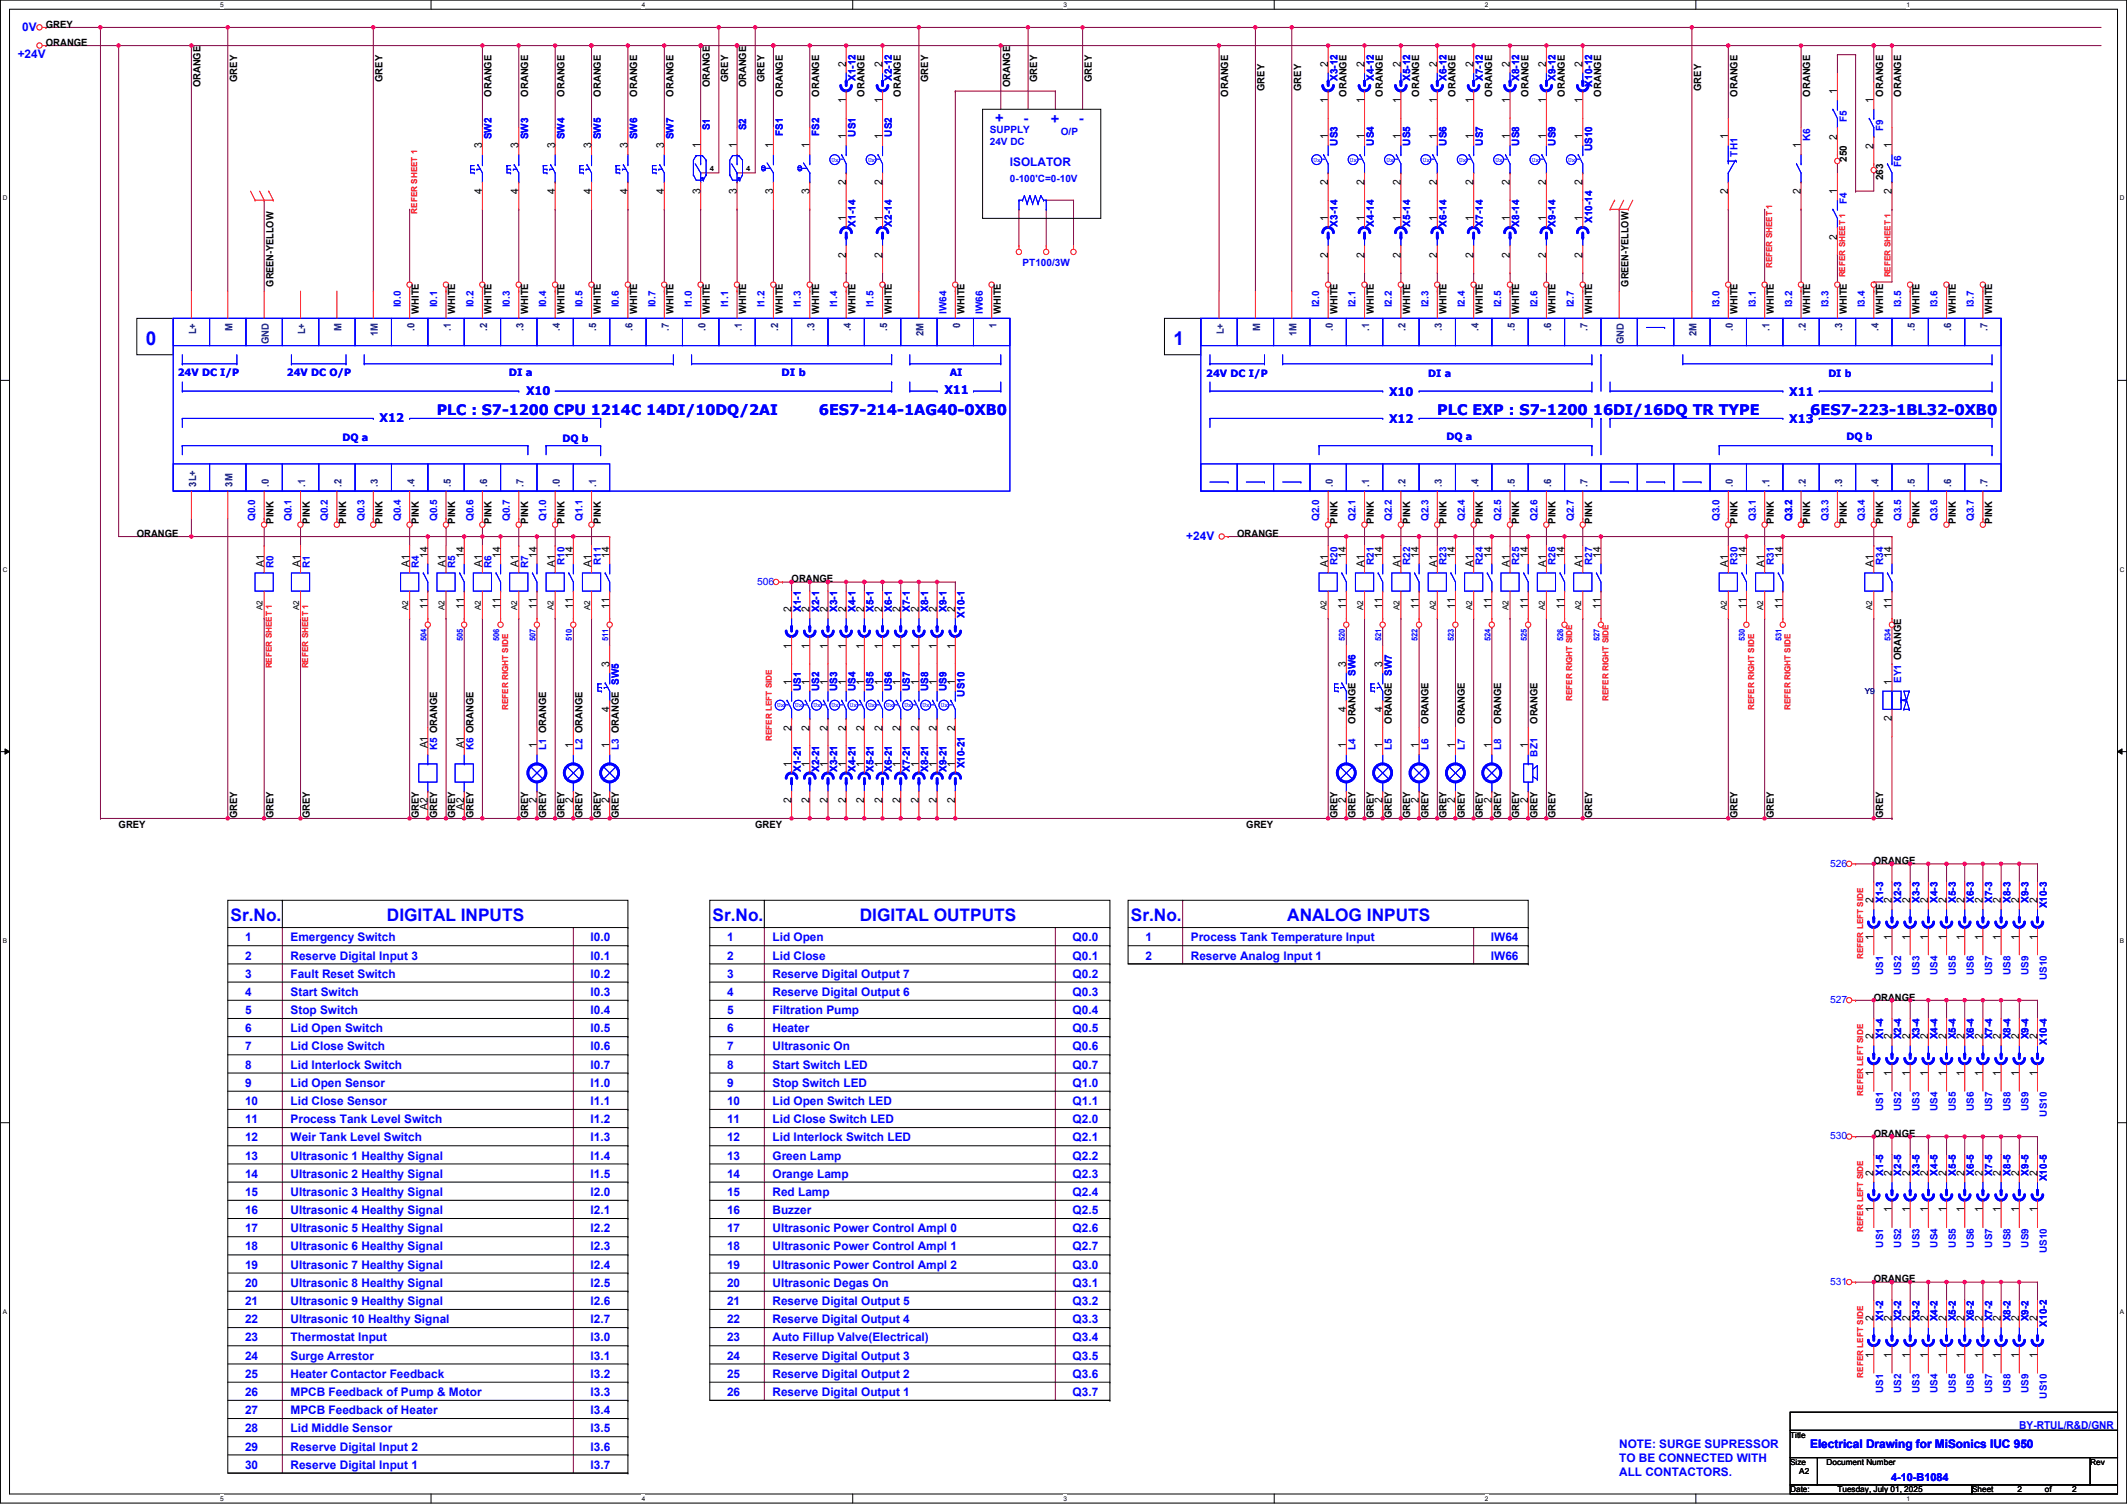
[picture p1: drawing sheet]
<svg xmlns="http://www.w3.org/2000/svg" width="594mm" height="420mm" viewBox="0 0 594 420" stroke-linecap="round" stroke-linejoin="round" font-family="sans-serif">
<defs><g id="words">
<g font-size="5.3" fill="#00f">
<text x="40.8" y="96.4">0</text>
<text x="327.8" y="96.4">1</text>
</g>
<g font-size="4.8" fill="#00f">
<text x="64.4" y="257.3">Sr.No.</text>
<text x="108.1" y="257.3">DIGITAL INPUTS</text>
<text x="199" y="257.3">Sr.No.</text>
<text x="240.2" y="257.3">DIGITAL OUTPUTS</text>
<text x="315.8" y="257.3">Sr.No.</text>
<text x="359.5" y="257.3">ANALOG INPUTS</text>
</g>
<g font-size="4.1" fill="#00f">
<text x="278" y="34.3">+</text>
<text x="285.9" y="34.3">-</text>
<text x="293.5" y="34.5">+</text>
<text x="301.4" y="34.3">-</text>
<text x="228.7" y="115.9">6ES7-214-1AG40-0XB0</text>
<text x="401.4" y="115.9">PLC EXP : S7-1200 16DI/16DQ TR TYPE</text>
<text x="505.6" y="115.9">6ES7-223-1BL32-0XB0</text>
</g>
<text font-size="4" fill="#00f" x="122" y="115.8">PLC : S7-1200 CPU 1214C 14DI/10DQ/2AI</text>
<g font-size="3.3" fill="#00f">
<text x="6.2" y="8.7">0V</text>
<text x="4.9" y="16.3">+24V</text>
<text x="282.1" y="46.3">ISOLATOR</text>
<text x="146.9" y="110.3">X10</text>
<text x="263.8" y="110">X11</text>
<text x="388" y="110.5">X10</text>
<text x="499.7" y="110.5">X11</text>
<text x="106" y="117.9">X12</text>
<text x="388" y="118.2">X12</text>
<text x="499.7" y="118.2">X13</text>
<text x="331.3" y="151">+24V</text>
<text x="68.4" y="263">1</text>
<text x="81.1" y="263">Emergency Switch</text>
<text x="165" y="263">I0.0</text>
<text x="203.1" y="263">1</text>
<text x="215.8" y="263">Lid Open</text>
<text x="299.6" y="263">Q0.0</text>
<text x="319.9" y="263">1</text>
<text x="332.6" y="263">Process Tank Temperature Input</text>
<text x="416.4" y="263">IW64</text>
<text x="68.4" y="268.1">2</text>
<text x="81.1" y="268.1">Reserve Digital Input 3</text>
<text x="165" y="268.1">I0.1</text>
<text x="203.1" y="268.1">2</text>
<text x="215.8" y="268.1">Lid Close</text>
<text x="299.6" y="268.1">Q0.1</text>
<text x="319.9" y="268.1">2</text>
<text x="332.6" y="268.1">Reserve Analog Input 1</text>
<text x="416.4" y="268.1">IW66</text>
<text x="68.4" y="273.1">3</text>
<text x="81.1" y="273.1">Fault Reset Switch</text>
<text x="165" y="273.1">I0.2</text>
<text x="203.1" y="273.1">3</text>
<text x="215.8" y="273.1">Reserve Digital Output 7</text>
<text x="299.6" y="273.1">Q0.2</text>
<text x="68.4" y="278.2">4</text>
<text x="81.1" y="278.2">Start Switch</text>
<text x="165" y="278.2">I0.3</text>
<text x="203.1" y="278.2">4</text>
<text x="215.8" y="278.2">Reserve Digital Output 6</text>
<text x="299.6" y="278.2">Q0.3</text>
<text x="68.4" y="283.3">5</text>
<text x="81.1" y="283.3">Stop Switch</text>
<text x="165" y="283.3">I0.4</text>
<text x="203.1" y="283.3">5</text>
<text x="215.8" y="283.3">Filtration Pump</text>
<text x="299.6" y="283.3">Q0.4</text>
<text x="68.4" y="293.5">7</text>
<text x="68.4" y="288.4">6</text>
<text x="81.1" y="293.5">Lid Close Switch</text>
<text x="81.1" y="288.4">Lid Open Switch</text>
<text x="165" y="288.4">I0.5</text>
<text x="165" y="293.5">I0.6</text>
<text x="203.1" y="288.4">6</text>
<text x="203.1" y="293.5">7</text>
<text x="215.8" y="293.5">Ultrasonic On</text>
<text x="215.8" y="288.4">Heater</text>
<text x="299.6" y="288.4">Q0.5</text>
<text x="299.6" y="293.5">Q0.6</text>
<text x="68.4" y="298.5">8</text>
<text x="81.1" y="298.5">Lid Interlock Switch</text>
<text x="165" y="298.5">I0.7</text>
<text x="203.1" y="298.5">8</text>
<text x="215.8" y="298.5">Start Switch LED</text>
<text x="299.6" y="298.5">Q0.7</text>
<text x="68.4" y="303.6">9</text>
<text x="81.1" y="303.6">Lid Open Sensor</text>
<text x="165" y="303.6">I1.0</text>
<text x="203.1" y="303.6">9</text>
<text x="215.8" y="303.6">Stop Switch LED</text>
<text x="299.6" y="303.6">Q1.0</text>
<text x="68.4" y="308.7">10</text>
<text x="81.1" y="308.7">Lid Close Sensor</text>
<text x="165" y="308.7">I1.1</text>
<text x="203.1" y="308.7">10</text>
<text x="215.8" y="308.7">Lid Open Switch LED</text>
<text x="299.6" y="308.7">Q1.1</text>
<text x="68.4" y="313.8">11</text>
<text x="81.1" y="313.8">Process Tank Level Switch</text>
<text x="165" y="313.8">I1.2</text>
<text x="203.1" y="313.8">11</text>
<text x="215.8" y="313.8">Lid Close Switch LED</text>
<text x="299.6" y="313.8">Q2.0</text>
<text x="68.4" y="318.9">12</text>
<text x="68.4" y="323.9">13</text>
<text x="81.1" y="318.9">Weir Tank Level Switch</text>
<text x="81.1" y="323.9">Ultrasonic 1 Healthy Signal</text>
<text x="165" y="318.9">I1.3</text>
<text x="165" y="323.9">I1.4</text>
<text x="203.1" y="323.9">13</text>
<text x="203.1" y="318.9">12</text>
<text x="215.8" y="318.9">Lid Interlock Switch LED</text>
<text x="215.8" y="323.9">Green Lamp</text>
<text x="299.6" y="318.9">Q2.1</text>
<text x="299.6" y="323.9">Q2.2</text>
<text x="68.4" y="329">14</text>
<text x="81.1" y="329">Ultrasonic 2 Healthy Signal</text>
<text x="165" y="329">I1.5</text>
<text x="203.1" y="329">14</text>
<text x="215.8" y="329">Orange Lamp</text>
<text x="299.6" y="329">Q2.3</text>
<text x="68.4" y="334.1">15</text>
<text x="81.1" y="334.1">Ultrasonic 3 Healthy Signal</text>
<text x="165" y="334.1">I2.0</text>
<text x="203.1" y="334.1">15</text>
<text x="215.8" y="334.1">Red Lamp</text>
<text x="299.6" y="334.1">Q2.4</text>
<text x="68.4" y="339.2">16</text>
<text x="81.1" y="339.2">Ultrasonic 4 Healthy Signal</text>
<text x="165" y="339.2">I2.1</text>
<text x="203.1" y="339.2">16</text>
<text x="215.8" y="339.2">Buzzer</text>
<text x="299.6" y="339.2">Q2.5</text>
<text x="68.4" y="344.3">17</text>
<text x="81.1" y="344.3">Ultrasonic 5 Healthy Signal</text>
<text x="165" y="344.3">I2.2</text>
<text x="203.1" y="344.3">17</text>
<text x="215.8" y="344.3">Ultrasonic Power Control Ampl 0</text>
<text x="299.6" y="344.3">Q2.6</text>
<text x="68.4" y="349.3">18</text>
<text x="81.1" y="349.3">Ultrasonic 6 Healthy Signal</text>
<text x="165" y="349.3">I2.3</text>
<text x="203.1" y="349.3">18</text>
<text x="215.8" y="349.3">Ultrasonic Power Control Ampl 1</text>
<text x="299.6" y="349.3">Q2.7</text>
<text x="68.4" y="359.5">20</text>
<text x="68.4" y="354.4">19</text>
<text x="81.1" y="354.4">Ultrasonic 7 Healthy Signal</text>
<text x="81.1" y="359.5">Ultrasonic 8 Healthy Signal</text>
<text x="165" y="354.4">I2.4</text>
<text x="165" y="359.5">I2.5</text>
<text x="203.1" y="359.5">20</text>
<text x="203.1" y="354.4">19</text>
<text x="215.8" y="359.5">Ultrasonic Degas On</text>
<text x="215.8" y="354.4">Ultrasonic Power Control Ampl 2</text>
<text x="299.6" y="354.4">Q3.0</text>
<text x="299.6" y="359.5">Q3.1</text>
<text x="68.4" y="364.6">21</text>
<text x="81.1" y="364.6">Ultrasonic 9 Healthy Signal</text>
<text x="165" y="364.6">I2.6</text>
<text x="203.1" y="364.6">21</text>
<text x="215.8" y="364.6">Reserve Digital Output 5</text>
<text x="299.6" y="364.6">Q3.2</text>
<text x="68.4" y="369.7">22</text>
<text x="81.1" y="369.7">Ultrasonic 10 Healthy Signal</text>
<text x="165" y="369.7">I2.7</text>
<text x="203.1" y="369.7">22</text>
<text x="215.8" y="369.7">Reserve Digital Output 4</text>
<text x="299.6" y="369.7">Q3.3</text>
<text x="68.4" y="374.7">23</text>
<text x="81.1" y="374.7">Thermostat Input</text>
<text x="165" y="374.7">I3.0</text>
<text x="203.1" y="374.7">23</text>
<text x="215.8" y="374.7">Auto Fillup Valve(Electrical)</text>
<text x="299.6" y="374.7">Q3.4</text>
<text x="68.4" y="379.8">24</text>
<text x="81.1" y="379.8">Surge Arrestor</text>
<text x="165" y="379.8">I3.1</text>
<text x="203.1" y="379.8">24</text>
<text x="215.8" y="379.8">Reserve Digital Output 3</text>
<text x="299.6" y="379.8">Q3.5</text>
<text x="68.4" y="390">26</text>
<text x="68.4" y="384.9">25</text>
<text x="81.1" y="384.9">Heater Contactor Feedback</text>
<text x="81.1" y="390">MPCB Feedback of Pump &amp; Motor</text>
<text x="165" y="390">I3.3</text>
<text x="165" y="384.9">I3.2</text>
<text x="203.1" y="390">26</text>
<text x="203.1" y="384.9">25</text>
<text x="215.8" y="384.9">Reserve Digital Output 2</text>
<text x="215.8" y="390">Reserve Digital Output 1</text>
<text x="299.6" y="390">Q3.7</text>
<text x="299.6" y="384.9">Q3.6</text>
<text x="68.4" y="395.1">27</text>
<text x="81.1" y="395.1">MPCB Feedback of Heater</text>
<text x="165" y="395.1">I3.4</text>
<text x="68.4" y="400.1">28</text>
<text x="81.1" y="400.1">Lid Middle Sensor</text>
<text x="165" y="400.1">I3.5</text>
<text x="68.4" y="405.2">29</text>
<text x="81.1" y="405.2">Reserve Digital Input 2</text>
<text x="165" y="405.2">I3.6</text>
<text x="452.2" y="404.5">NOTE: SURGE SUPRESSOR</text>
<text x="505.6" y="404.5">Electrical Drawing for MiSonics IUC 950</text>
<text x="68.4" y="410.3">30</text>
<text x="81.1" y="410.3">Reserve Digital Input 1</text>
<text x="165" y="410.3">I3.7</text>
<text x="452.2" y="408.4">TO BE CONNECTED WITH</text>
<text x="452.2" y="412.4">ALL CONTACTORS.</text>
</g>
<g font-size="3">
<text x="236.3" y="18.6" transform="rotate(-90 236.3 18.6)">2</text>
<text x="246.5" y="18.6" transform="rotate(-90 246.5 18.6)">2</text>
<text x="370.9" y="18.6" transform="rotate(-90 370.9 18.6)">2</text>
<text x="381.1" y="18.6" transform="rotate(-90 381.1 18.6)">2</text>
<text x="391.2" y="18.6" transform="rotate(-90 391.2 18.6)">2</text>
<text x="401.4" y="18.6" transform="rotate(-90 401.4 18.6)">2</text>
<text x="411.6" y="18.6" transform="rotate(-90 411.6 18.6)">2</text>
<text x="421.7" y="18.6" transform="rotate(-90 421.7 18.6)">2</text>
<text x="431.9" y="18.6" transform="rotate(-90 431.9 18.6)">2</text>
<text x="442" y="18.6" transform="rotate(-90 442 18.6)">2</text>
<text x="236.3" y="28.8" transform="rotate(-90 236.3 28.8)">1</text>
<text x="246.5" y="28.8" transform="rotate(-90 246.5 28.8)">1</text>
<text x="370.9" y="28.8" transform="rotate(-90 370.9 28.8)">1</text>
<text x="381.1" y="28.8" transform="rotate(-90 381.1 28.8)">1</text>
<text x="391.2" y="28.8" transform="rotate(-90 391.2 28.8)">1</text>
<text x="401.4" y="28.8" transform="rotate(-90 401.4 28.8)">1</text>
<text x="411.6" y="28.8" transform="rotate(-90 411.6 28.8)">1</text>
<text x="421.7" y="28.8" transform="rotate(-90 421.7 28.8)">1</text>
<text x="431.9" y="28.8" transform="rotate(-90 431.9 28.8)">1</text>
<text x="442" y="28.8" transform="rotate(-90 442 28.8)">1</text>
<text x="513.2" y="26.2" transform="rotate(-90 513.2 26.2)">1</text>
<text x="523.3" y="28.7" transform="rotate(-90 523.3 28.7)">1</text>
<text x="134.7" y="41.4" transform="rotate(-90 134.7 41.4)">3</text>
<text x="144.9" y="41.4" transform="rotate(-90 144.9 41.4)">3</text>
<text x="155" y="41.4" transform="rotate(-90 155 41.4)">3</text>
<text x="165.2" y="41.4" transform="rotate(-90 165.2 41.4)">3</text>
<text x="175.3" y="41.4" transform="rotate(-90 175.3 41.4)">3</text>
<text x="185.5" y="41.4" transform="rotate(-90 185.5 41.4)">3</text>
<text x="195.7" y="41.4" transform="rotate(-90 195.7 41.4)">1</text>
<text x="205.8" y="41.4" transform="rotate(-90 205.8 41.4)">1</text>
<text x="216" y="41.4" transform="rotate(-90 216 41.4)">1</text>
<text x="226.1" y="41.4" transform="rotate(-90 226.1 41.4)">1</text>
<text x="236.3" y="38.9" transform="rotate(-90 236.3 38.9)">1</text>
<text x="246.5" y="38.9" transform="rotate(-90 246.5 38.9)">1</text>
<text x="370.9" y="38.9" transform="rotate(-90 370.9 38.9)">1</text>
<text x="381.1" y="38.9" transform="rotate(-90 381.1 38.9)">1</text>
<text x="391.2" y="38.9" transform="rotate(-90 391.2 38.9)">1</text>
<text x="401.4" y="38.9" transform="rotate(-90 401.4 38.9)">1</text>
<text x="411.6" y="38.9" transform="rotate(-90 411.6 38.9)">1</text>
<text x="421.7" y="38.9" transform="rotate(-90 421.7 38.9)">1</text>
<text x="431.9" y="38.9" transform="rotate(-90 431.9 38.9)">1</text>
<text x="442" y="38.9" transform="rotate(-90 442 38.9)">1</text>
<text x="482.7" y="38.9" transform="rotate(-90 482.7 38.9)">1</text>
<text x="503" y="41.4" transform="rotate(-90 503 41.4)">1</text>
<text x="513.2" y="39" transform="rotate(-90 513.2 39)">2</text>
<text x="523.3" y="41.5" transform="rotate(-90 523.3 41.5)">2</text>
<text x="528.4" y="41.4" transform="rotate(-90 528.4 41.4)">1</text>
<text x="236.3" y="51.7" transform="rotate(-90 236.3 51.7)">2</text>
<text x="246.5" y="51.7" transform="rotate(-90 246.5 51.7)">2</text>
<text x="370.9" y="51.7" transform="rotate(-90 370.9 51.7)">2</text>
<text x="381.1" y="51.7" transform="rotate(-90 381.1 51.7)">2</text>
<text x="391.2" y="51.7" transform="rotate(-90 391.2 51.7)">2</text>
<text x="401.4" y="51.7" transform="rotate(-90 401.4 51.7)">2</text>
<text x="411.6" y="51.7" transform="rotate(-90 411.6 51.7)">2</text>
<text x="421.7" y="51.7" transform="rotate(-90 421.7 51.7)">2</text>
<text x="431.9" y="51.7" transform="rotate(-90 431.9 51.7)">2</text>
<text x="442" y="51.7" transform="rotate(-90 442 51.7)">2</text>
<text x="134.7" y="54.2" transform="rotate(-90 134.7 54.2)">4</text>
<text x="144.9" y="54.2" transform="rotate(-90 144.9 54.2)">4</text>
<text x="155" y="54.2" transform="rotate(-90 155 54.2)">4</text>
<text x="165.2" y="54.2" transform="rotate(-90 165.2 54.2)">4</text>
<text x="175.3" y="54.2" transform="rotate(-90 175.3 54.2)">4</text>
<text x="185.5" y="54.2" transform="rotate(-90 185.5 54.2)">4</text>
<text x="195.7" y="54.2" transform="rotate(-90 195.7 54.2)">3</text>
<text x="205.8" y="54.2" transform="rotate(-90 205.8 54.2)">3</text>
<text x="216" y="54.2" transform="rotate(-90 216 54.2)">3</text>
<text x="226.1" y="54.2" transform="rotate(-90 226.1 54.2)">3</text>
<text x="482.7" y="54.2" transform="rotate(-90 482.7 54.2)">2</text>
<text x="503" y="54.2" transform="rotate(-90 503 54.2)">2</text>
<text x="513.2" y="54.1" transform="rotate(-90 513.2 54.1)">1</text>
<text x="528.4" y="54.2" transform="rotate(-90 528.4 54.2)">2</text>
<text x="236.3" y="61.8" transform="rotate(-90 236.3 61.8)">1</text>
<text x="246.5" y="61.8" transform="rotate(-90 246.5 61.8)">1</text>
<text x="370.9" y="61.8" transform="rotate(-90 370.9 61.8)">1</text>
<text x="381.1" y="61.8" transform="rotate(-90 381.1 61.8)">1</text>
<text x="391.2" y="61.8" transform="rotate(-90 391.2 61.8)">1</text>
<text x="401.4" y="61.8" transform="rotate(-90 401.4 61.8)">1</text>
<text x="411.6" y="61.8" transform="rotate(-90 411.6 61.8)">1</text>
<text x="421.7" y="61.8" transform="rotate(-90 421.7 61.8)">1</text>
<text x="431.9" y="61.8" transform="rotate(-90 431.9 61.8)">1</text>
<text x="442" y="61.8" transform="rotate(-90 442 61.8)">1</text>
<text x="513.2" y="66.9" transform="rotate(-90 513.2 66.9)">2</text>
<text x="236.3" y="72" transform="rotate(-90 236.3 72)">2</text>
<text x="246.5" y="72" transform="rotate(-90 246.5 72)">2</text>
<text x="370.9" y="72" transform="rotate(-90 370.9 72)">2</text>
<text x="381.1" y="72" transform="rotate(-90 381.1 72)">2</text>
<text x="391.2" y="72" transform="rotate(-90 391.2 72)">2</text>
<text x="401.4" y="72" transform="rotate(-90 401.4 72)">2</text>
<text x="411.6" y="72" transform="rotate(-90 411.6 72)">2</text>
<text x="421.7" y="72" transform="rotate(-90 421.7 72)">2</text>
<text x="431.9" y="72" transform="rotate(-90 431.9 72)">2</text>
<text x="442" y="72" transform="rotate(-90 442 72)">2</text>
<text x="119.5" y="155.7" transform="rotate(-90 119.5 155.7)">14</text>
<text x="129.6" y="155.7" transform="rotate(-90 129.6 155.7)">14</text>
<text x="139.8" y="155.7" transform="rotate(-90 139.8 155.7)">14</text>
<text x="149.9" y="155.7" transform="rotate(-90 149.9 155.7)">14</text>
<text x="160.1" y="155.7" transform="rotate(-90 160.1 155.7)">14</text>
<text x="170.3" y="155.7" transform="rotate(-90 170.3 155.7)">14</text>
<text x="376" y="155.7" transform="rotate(-90 376 155.7)">14</text>
<text x="386.2" y="155.7" transform="rotate(-90 386.2 155.7)">14</text>
<text x="396.3" y="155.7" transform="rotate(-90 396.3 155.7)">14</text>
<text x="406.5" y="155.7" transform="rotate(-90 406.5 155.7)">14</text>
<text x="416.6" y="155.7" transform="rotate(-90 416.6 155.7)">14</text>
<text x="426.8" y="155.7" transform="rotate(-90 426.8 155.7)">14</text>
<text x="437" y="155.7" transform="rotate(-90 437 155.7)">14</text>
<text x="447.1" y="155.7" transform="rotate(-90 447.1 155.7)">14</text>
<text x="487.8" y="155.7" transform="rotate(-90 487.8 155.7)">14</text>
<text x="497.9" y="155.7" transform="rotate(-90 497.9 155.7)">14</text>
<text x="528.4" y="155.7" transform="rotate(-90 528.4 155.7)">14</text>
<text x="73.7" y="158.3" transform="rotate(-90 73.7 158.3)">A1</text>
<text x="83.9" y="158.3" transform="rotate(-90 83.9 158.3)">A1</text>
<text x="114.4" y="158.3" transform="rotate(-90 114.4 158.3)">A1</text>
<text x="124.5" y="158.3" transform="rotate(-90 124.5 158.3)">A1</text>
<text x="134.7" y="158.3" transform="rotate(-90 134.7 158.3)">A1</text>
<text x="144.9" y="158.3" transform="rotate(-90 144.9 158.3)">A1</text>
<text x="155" y="158.3" transform="rotate(-90 155 158.3)">A1</text>
<text x="165.2" y="158.3" transform="rotate(-90 165.2 158.3)">A1</text>
<text x="370.9" y="158.3" transform="rotate(-90 370.9 158.3)">A1</text>
<text x="381.1" y="158.3" transform="rotate(-90 381.1 158.3)">A1</text>
<text x="391.2" y="158.3" transform="rotate(-90 391.2 158.3)">A1</text>
<text x="401.4" y="158.3" transform="rotate(-90 401.4 158.3)">A1</text>
<text x="411.6" y="158.3" transform="rotate(-90 411.6 158.3)">A1</text>
<text x="421.7" y="158.3" transform="rotate(-90 421.7 158.3)">A1</text>
<text x="431.9" y="158.3" transform="rotate(-90 431.9 158.3)">A1</text>
<text x="442" y="158.3" transform="rotate(-90 442 158.3)">A1</text>
<text x="482.7" y="158.3" transform="rotate(-90 482.7 158.3)">A1</text>
<text x="492.8" y="158.3" transform="rotate(-90 492.8 158.3)">A1</text>
<text x="523.3" y="158.3" transform="rotate(-90 523.3 158.3)">A1</text>
<text x="119.5" y="170.1" transform="rotate(-90 119.5 170.1)">11</text>
<text x="129.6" y="170.1" transform="rotate(-90 129.6 170.1)">11</text>
<text x="139.8" y="170.1" transform="rotate(-90 139.8 170.1)">11</text>
<text x="149.9" y="170.1" transform="rotate(-90 149.9 170.1)">11</text>
<text x="160.1" y="170.1" transform="rotate(-90 160.1 170.1)">11</text>
<text x="170.3" y="170.1" transform="rotate(-90 170.3 170.1)">11</text>
<text x="221.1" y="171" transform="rotate(-90 221.1 171)">2</text>
<text x="226.1" y="171" transform="rotate(-90 226.1 171)">2</text>
<text x="231.2" y="171" transform="rotate(-90 231.2 171)">2</text>
<text x="236.3" y="171" transform="rotate(-90 236.3 171)">2</text>
<text x="241.4" y="171" transform="rotate(-90 241.4 171)">2</text>
<text x="246.5" y="171" transform="rotate(-90 246.5 171)">2</text>
<text x="251.5" y="171" transform="rotate(-90 251.5 171)">2</text>
<text x="256.6" y="171" transform="rotate(-90 256.6 171)">2</text>
<text x="261.7" y="171" transform="rotate(-90 261.7 171)">2</text>
<text x="266.8" y="171" transform="rotate(-90 266.8 171)">2</text>
<text x="376" y="170.1" transform="rotate(-90 376 170.1)">11</text>
<text x="386.2" y="170.1" transform="rotate(-90 386.2 170.1)">11</text>
<text x="396.3" y="170.1" transform="rotate(-90 396.3 170.1)">11</text>
<text x="406.5" y="170.1" transform="rotate(-90 406.5 170.1)">11</text>
<text x="416.6" y="170.1" transform="rotate(-90 416.6 170.1)">11</text>
<text x="426.8" y="170.1" transform="rotate(-90 426.8 170.1)">11</text>
<text x="437" y="170.1" transform="rotate(-90 437 170.1)">11</text>
<text x="447.1" y="170.1" transform="rotate(-90 447.1 170.1)">11</text>
<text x="487.8" y="170.1" transform="rotate(-90 487.8 170.1)">11</text>
<text x="497.9" y="170.1" transform="rotate(-90 497.9 170.1)">11</text>
<text x="528.4" y="170.1" transform="rotate(-90 528.4 170.1)">11</text>
<text x="221.1" y="181.2" transform="rotate(-90 221.1 181.2)">1</text>
<text x="226.1" y="181.2" transform="rotate(-90 226.1 181.2)">1</text>
<text x="231.2" y="181.2" transform="rotate(-90 231.2 181.2)">1</text>
<text x="236.3" y="181.2" transform="rotate(-90 236.3 181.2)">1</text>
<text x="241.4" y="181.2" transform="rotate(-90 241.4 181.2)">1</text>
<text x="246.5" y="181.2" transform="rotate(-90 246.5 181.2)">1</text>
<text x="251.5" y="181.2" transform="rotate(-90 251.5 181.2)">1</text>
<text x="256.6" y="181.2" transform="rotate(-90 256.6 181.2)">1</text>
<text x="261.7" y="181.2" transform="rotate(-90 261.7 181.2)">1</text>
<text x="266.8" y="181.2" transform="rotate(-90 266.8 181.2)">1</text>
<text x="170.3" y="186.2" transform="rotate(-90 170.3 186.2)">3</text>
<text x="221.1" y="191.3" transform="rotate(-90 221.1 191.3)">1</text>
<text x="226.1" y="191.3" transform="rotate(-90 226.1 191.3)">1</text>
<text x="231.2" y="191.3" transform="rotate(-90 231.2 191.3)">1</text>
<text x="236.3" y="191.3" transform="rotate(-90 236.3 191.3)">1</text>
<text x="241.4" y="191.3" transform="rotate(-90 241.4 191.3)">1</text>
<text x="246.5" y="191.3" transform="rotate(-90 246.5 191.3)">1</text>
<text x="251.5" y="191.3" transform="rotate(-90 251.5 191.3)">1</text>
<text x="256.6" y="191.3" transform="rotate(-90 256.6 191.3)">1</text>
<text x="261.7" y="191.3" transform="rotate(-90 261.7 191.3)">1</text>
<text x="266.8" y="191.3" transform="rotate(-90 266.8 191.3)">1</text>
<text x="376" y="186.2" transform="rotate(-90 376 186.2)">3</text>
<text x="386.2" y="186.2" transform="rotate(-90 386.2 186.2)">3</text>
<text x="528.4" y="191.3" transform="rotate(-90 528.4 191.3)">1</text>
<text x="170.3" y="199" transform="rotate(-90 170.3 199)">4</text>
<text x="376" y="199" transform="rotate(-90 376 199)">4</text>
<text x="386.2" y="199" transform="rotate(-90 386.2 199)">4</text>
<text x="528.4" y="201.5" transform="rotate(-90 528.4 201.5)">2</text>
<text x="119.5" y="209.1" transform="rotate(-90 119.5 209.1)">A1</text>
<text x="129.6" y="209.1" transform="rotate(-90 129.6 209.1)">A1</text>
<text x="149.9" y="209.1" transform="rotate(-90 149.9 209.1)">1</text>
<text x="160.1" y="209.1" transform="rotate(-90 160.1 209.1)">1</text>
<text x="170.3" y="209.1" transform="rotate(-90 170.3 209.1)">1</text>
<text x="221.1" y="204.1" transform="rotate(-90 221.1 204.1)">2</text>
<text x="226.1" y="204.1" transform="rotate(-90 226.1 204.1)">2</text>
<text x="231.2" y="204.1" transform="rotate(-90 231.2 204.1)">2</text>
<text x="236.3" y="204.1" transform="rotate(-90 236.3 204.1)">2</text>
<text x="241.4" y="204.1" transform="rotate(-90 241.4 204.1)">2</text>
<text x="246.5" y="204.1" transform="rotate(-90 246.5 204.1)">2</text>
<text x="251.5" y="204.1" transform="rotate(-90 251.5 204.1)">2</text>
<text x="256.6" y="204.1" transform="rotate(-90 256.6 204.1)">2</text>
<text x="261.7" y="204.1" transform="rotate(-90 261.7 204.1)">2</text>
<text x="266.8" y="204.1" transform="rotate(-90 266.8 204.1)">2</text>
<text x="376" y="209.1" transform="rotate(-90 376 209.1)">1</text>
<text x="386.2" y="209.1" transform="rotate(-90 386.2 209.1)">1</text>
<text x="396.3" y="209.1" transform="rotate(-90 396.3 209.1)">1</text>
<text x="406.5" y="209.1" transform="rotate(-90 406.5 209.1)">1</text>
<text x="416.6" y="209.1" transform="rotate(-90 416.6 209.1)">1</text>
<text x="426.8" y="209.1" transform="rotate(-90 426.8 209.1)">1</text>
<text x="221.1" y="214.2" transform="rotate(-90 221.1 214.2)">1</text>
<text x="226.1" y="214.2" transform="rotate(-90 226.1 214.2)">1</text>
<text x="231.2" y="214.2" transform="rotate(-90 231.2 214.2)">1</text>
<text x="236.3" y="214.2" transform="rotate(-90 236.3 214.2)">1</text>
<text x="241.4" y="214.2" transform="rotate(-90 241.4 214.2)">1</text>
<text x="246.5" y="214.2" transform="rotate(-90 246.5 214.2)">1</text>
<text x="251.5" y="214.2" transform="rotate(-90 251.5 214.2)">1</text>
<text x="256.6" y="214.2" transform="rotate(-90 256.6 214.2)">1</text>
<text x="261.7" y="214.2" transform="rotate(-90 261.7 214.2)">1</text>
<text x="266.8" y="214.2" transform="rotate(-90 266.8 214.2)">1</text>
<text x="119.5" y="226.3" transform="rotate(-90 119.5 226.3)">A2</text>
<text x="129.6" y="226.3" transform="rotate(-90 129.6 226.3)">A2</text>
<text x="149.9" y="224.4" transform="rotate(-90 149.9 224.4)">2</text>
<text x="160.1" y="224.4" transform="rotate(-90 160.1 224.4)">2</text>
<text x="170.3" y="224.4" transform="rotate(-90 170.3 224.4)">2</text>
<text x="221.1" y="224.4" transform="rotate(-90 221.1 224.4)">2</text>
<text x="226.1" y="224.4" transform="rotate(-90 226.1 224.4)">2</text>
<text x="231.2" y="224.4" transform="rotate(-90 231.2 224.4)">2</text>
<text x="236.3" y="224.4" transform="rotate(-90 236.3 224.4)">2</text>
<text x="241.4" y="224.4" transform="rotate(-90 241.4 224.4)">2</text>
<text x="246.5" y="224.4" transform="rotate(-90 246.5 224.4)">2</text>
<text x="251.5" y="224.4" transform="rotate(-90 251.5 224.4)">2</text>
<text x="256.6" y="224.4" transform="rotate(-90 256.6 224.4)">2</text>
<text x="261.7" y="224.4" transform="rotate(-90 261.7 224.4)">2</text>
<text x="266.8" y="224.4" transform="rotate(-90 266.8 224.4)">2</text>
<text x="376" y="224.4" transform="rotate(-90 376 224.4)">2</text>
<text x="386.2" y="224.4" transform="rotate(-90 386.2 224.4)">2</text>
<text x="396.3" y="224.4" transform="rotate(-90 396.3 224.4)">2</text>
<text x="406.5" y="224.4" transform="rotate(-90 406.5 224.4)">2</text>
<text x="416.6" y="224.4" transform="rotate(-90 416.6 224.4)">2</text>
<text x="426.8" y="224.4" transform="rotate(-90 426.8 224.4)">2</text>
<text x="523.3" y="252.3" transform="rotate(-90 523.3 252.3)">2</text>
<text x="528.4" y="252.3" transform="rotate(-90 528.4 252.3)">2</text>
<text x="533.5" y="252.3" transform="rotate(-90 533.5 252.3)">2</text>
<text x="538.6" y="252.3" transform="rotate(-90 538.6 252.3)">2</text>
<text x="543.6" y="252.3" transform="rotate(-90 543.6 252.3)">2</text>
<text x="548.7" y="252.3" transform="rotate(-90 548.7 252.3)">2</text>
<text x="553.8" y="252.3" transform="rotate(-90 553.8 252.3)">2</text>
<text x="558.9" y="252.3" transform="rotate(-90 558.9 252.3)">2</text>
<text x="564" y="252.3" transform="rotate(-90 564 252.3)">2</text>
<text x="569" y="252.3" transform="rotate(-90 569 252.3)">2</text>
<text x="523.3" y="262.5" transform="rotate(-90 523.3 262.5)">1</text>
<text x="528.4" y="262.5" transform="rotate(-90 528.4 262.5)">1</text>
<text x="533.5" y="262.5" transform="rotate(-90 533.5 262.5)">1</text>
<text x="538.6" y="262.5" transform="rotate(-90 538.6 262.5)">1</text>
<text x="543.6" y="262.5" transform="rotate(-90 543.6 262.5)">1</text>
<text x="548.7" y="262.5" transform="rotate(-90 548.7 262.5)">1</text>
<text x="553.8" y="262.5" transform="rotate(-90 553.8 262.5)">1</text>
<text x="558.9" y="262.5" transform="rotate(-90 558.9 262.5)">1</text>
<text x="564" y="262.5" transform="rotate(-90 564 262.5)">1</text>
<text x="569" y="262.5" transform="rotate(-90 569 262.5)">1</text>
<text x="523.3" y="290.4" transform="rotate(-90 523.3 290.4)">2</text>
<text x="528.4" y="290.4" transform="rotate(-90 528.4 290.4)">2</text>
<text x="533.5" y="290.4" transform="rotate(-90 533.5 290.4)">2</text>
<text x="538.6" y="290.4" transform="rotate(-90 538.6 290.4)">2</text>
<text x="543.6" y="290.4" transform="rotate(-90 543.6 290.4)">2</text>
<text x="548.7" y="290.4" transform="rotate(-90 548.7 290.4)">2</text>
<text x="553.8" y="290.4" transform="rotate(-90 553.8 290.4)">2</text>
<text x="558.9" y="290.4" transform="rotate(-90 558.9 290.4)">2</text>
<text x="564" y="290.4" transform="rotate(-90 564 290.4)">2</text>
<text x="569" y="290.4" transform="rotate(-90 569 290.4)">2</text>
<text x="523.3" y="300.6" transform="rotate(-90 523.3 300.6)">1</text>
<text x="528.4" y="300.6" transform="rotate(-90 528.4 300.6)">1</text>
<text x="533.5" y="300.6" transform="rotate(-90 533.5 300.6)">1</text>
<text x="538.6" y="300.6" transform="rotate(-90 538.6 300.6)">1</text>
<text x="543.6" y="300.6" transform="rotate(-90 543.6 300.6)">1</text>
<text x="548.7" y="300.6" transform="rotate(-90 548.7 300.6)">1</text>
<text x="553.8" y="300.6" transform="rotate(-90 553.8 300.6)">1</text>
<text x="558.9" y="300.6" transform="rotate(-90 558.9 300.6)">1</text>
<text x="564" y="300.6" transform="rotate(-90 564 300.6)">1</text>
<text x="569" y="300.6" transform="rotate(-90 569 300.6)">1</text>
<text x="523.3" y="328.5" transform="rotate(-90 523.3 328.5)">2</text>
<text x="528.4" y="328.5" transform="rotate(-90 528.4 328.5)">2</text>
<text x="533.5" y="328.5" transform="rotate(-90 533.5 328.5)">2</text>
<text x="538.6" y="328.5" transform="rotate(-90 538.6 328.5)">2</text>
<text x="543.6" y="328.5" transform="rotate(-90 543.6 328.5)">2</text>
<text x="548.7" y="328.5" transform="rotate(-90 548.7 328.5)">2</text>
<text x="553.8" y="328.5" transform="rotate(-90 553.8 328.5)">2</text>
<text x="558.9" y="328.5" transform="rotate(-90 558.9 328.5)">2</text>
<text x="564" y="328.5" transform="rotate(-90 564 328.5)">2</text>
<text x="569" y="328.5" transform="rotate(-90 569 328.5)">2</text>
<text x="523.3" y="338.7" transform="rotate(-90 523.3 338.7)">1</text>
<text x="528.4" y="338.7" transform="rotate(-90 528.4 338.7)">1</text>
<text x="533.5" y="338.7" transform="rotate(-90 533.5 338.7)">1</text>
<text x="538.6" y="338.7" transform="rotate(-90 538.6 338.7)">1</text>
<text x="543.6" y="338.7" transform="rotate(-90 543.6 338.7)">1</text>
<text x="548.7" y="338.7" transform="rotate(-90 548.7 338.7)">1</text>
<text x="553.8" y="338.7" transform="rotate(-90 553.8 338.7)">1</text>
<text x="558.9" y="338.7" transform="rotate(-90 558.9 338.7)">1</text>
<text x="564" y="338.7" transform="rotate(-90 564 338.7)">1</text>
<text x="569" y="338.7" transform="rotate(-90 569 338.7)">1</text>
<text x="523.3" y="369.1" transform="rotate(-90 523.3 369.1)">2</text>
<text x="528.4" y="369.1" transform="rotate(-90 528.4 369.1)">2</text>
<text x="533.5" y="369.1" transform="rotate(-90 533.5 369.1)">2</text>
<text x="538.6" y="369.1" transform="rotate(-90 538.6 369.1)">2</text>
<text x="543.6" y="369.1" transform="rotate(-90 543.6 369.1)">2</text>
<text x="548.7" y="369.1" transform="rotate(-90 548.7 369.1)">2</text>
<text x="553.8" y="369.1" transform="rotate(-90 553.8 369.1)">2</text>
<text x="558.9" y="369.1" transform="rotate(-90 558.9 369.1)">2</text>
<text x="564" y="369.1" transform="rotate(-90 564 369.1)">2</text>
<text x="569" y="369.1" transform="rotate(-90 569 369.1)">2</text>
<text x="523.3" y="379.3" transform="rotate(-90 523.3 379.3)">1</text>
<text x="528.4" y="379.3" transform="rotate(-90 528.4 379.3)">1</text>
<text x="533.5" y="379.3" transform="rotate(-90 533.5 379.3)">1</text>
<text x="538.6" y="379.3" transform="rotate(-90 538.6 379.3)">1</text>
<text x="543.6" y="379.3" transform="rotate(-90 543.6 379.3)">1</text>
<text x="548.7" y="379.3" transform="rotate(-90 548.7 379.3)">1</text>
<text x="553.8" y="379.3" transform="rotate(-90 553.8 379.3)">1</text>
<text x="558.9" y="379.3" transform="rotate(-90 558.9 379.3)">1</text>
<text x="564" y="379.3" transform="rotate(-90 564 379.3)">1</text>
<text x="569" y="379.3" transform="rotate(-90 569 379.3)">1</text>
</g>
<g font-size="3" fill="#00f">
<text x="564" y="399.1">BY-RTUL/R&amp;D/GNR</text>
<text x="528.2" y="413.6">4-10-B1084</text>
</g>
<g font-size="2.8">
<text x="12.8" y="7.7">GREY</text>
<text x="12.8" y="12.8">ORANGE</text>
<text x="66.2" y="22.9" transform="rotate(-90 66.2 22.9)">GREY</text>
<text x="106.8" y="22.9" transform="rotate(-90 106.8 22.9)">GREY</text>
<text x="203.4" y="22.9" transform="rotate(-90 203.4 22.9)">GREY</text>
<text x="213.5" y="22.9" transform="rotate(-90 213.5 22.9)">GREY</text>
<text x="259.2" y="22.9" transform="rotate(-90 259.2 22.9)">GREY</text>
<text x="289.7" y="22.9" transform="rotate(-90 289.7 22.9)">GREY</text>
<text x="305" y="22.9" transform="rotate(-90 305 22.9)">GREY</text>
<text x="56" y="24.4" transform="rotate(-90 56 24.4)">ORANGE</text>
<text x="137.3" y="27" transform="rotate(-90 137.3 27)">ORANGE</text>
<text x="147.5" y="27" transform="rotate(-90 147.5 27)">ORANGE</text>
<text x="157.6" y="27" transform="rotate(-90 157.6 27)">ORANGE</text>
<text x="167.8" y="27" transform="rotate(-90 167.8 27)">ORANGE</text>
<text x="178" y="27" transform="rotate(-90 178 27)">ORANGE</text>
<text x="188.1" y="27" transform="rotate(-90 188.1 27)">ORANGE</text>
<text x="198.3" y="24.4" transform="rotate(-90 198.3 24.4)">ORANGE</text>
<text x="208.4" y="24.4" transform="rotate(-90 208.4 24.4)">ORANGE</text>
<text x="218.6" y="27" transform="rotate(-90 218.6 27)">ORANGE</text>
<text x="228.8" y="27" transform="rotate(-90 228.8 27)">ORANGE</text>
<text x="241.5" y="27" transform="rotate(-90 241.5 27)">ORANGE</text>
<text x="251.6" y="27" transform="rotate(-90 251.6 27)">ORANGE</text>
<text x="282.1" y="24.4" transform="rotate(-90 282.1 24.4)">ORANGE</text>
<text x="343.1" y="27" transform="rotate(-90 343.1 27)">ORANGE</text>
<text x="353.2" y="25.4" transform="rotate(-90 353.2 25.4)">GREY</text>
<text x="363.4" y="25.4" transform="rotate(-90 363.4 25.4)">GREY</text>
<text x="376.1" y="27" transform="rotate(-90 376.1 27)">ORANGE</text>
<text x="386.2" y="27" transform="rotate(-90 386.2 27)">ORANGE</text>
<text x="396.4" y="27" transform="rotate(-90 396.4 27)">ORANGE</text>
<text x="406.6" y="27" transform="rotate(-90 406.6 27)">ORANGE</text>
<text x="416.7" y="27" transform="rotate(-90 416.7 27)">ORANGE</text>
<text x="426.9" y="27" transform="rotate(-90 426.9 27)">ORANGE</text>
<text x="437" y="27" transform="rotate(-90 437 27)">ORANGE</text>
<text x="447.2" y="27" transform="rotate(-90 447.2 27)">ORANGE</text>
<text x="475.1" y="25.4" transform="rotate(-90 475.1 25.4)">GREY</text>
<text x="485.3" y="27" transform="rotate(-90 485.3 27)">ORANGE</text>
<text x="505.6" y="27" transform="rotate(-90 505.6 27)">ORANGE</text>
<text x="525.9" y="27" transform="rotate(-90 525.9 27)">ORANGE</text>
<text x="531" y="27" transform="rotate(-90 531 27)">ORANGE</text>
<text x="515.8" y="45.3" transform="rotate(-90 515.8 45.3)">250</text>
<text x="525.9" y="50.3" transform="rotate(-90 525.9 50.3)">263</text>
<text x="76.4" y="80.1" transform="rotate(-90 76.4 80.1)">GREEN-YELLOW</text>
<text x="454.8" y="80.1" transform="rotate(-90 454.8 80.1)">GREEN-YELLOW</text>
<text x="117" y="87.7" transform="rotate(-90 117 87.7)">WHITE</text>
<text x="127.2" y="87.7" transform="rotate(-90 127.2 87.7)">WHITE</text>
<text x="137.3" y="87.7" transform="rotate(-90 137.3 87.7)">WHITE</text>
<text x="147.5" y="87.7" transform="rotate(-90 147.5 87.7)">WHITE</text>
<text x="157.6" y="87.7" transform="rotate(-90 157.6 87.7)">WHITE</text>
<text x="167.8" y="87.7" transform="rotate(-90 167.8 87.7)">WHITE</text>
<text x="178" y="87.7" transform="rotate(-90 178 87.7)">WHITE</text>
<text x="188.1" y="87.7" transform="rotate(-90 188.1 87.7)">WHITE</text>
<text x="198.3" y="87.7" transform="rotate(-90 198.3 87.7)">WHITE</text>
<text x="208.4" y="87.7" transform="rotate(-90 208.4 87.7)">WHITE</text>
<text x="218.6" y="87.7" transform="rotate(-90 218.6 87.7)">WHITE</text>
<text x="228.8" y="87.7" transform="rotate(-90 228.8 87.7)">WHITE</text>
<text x="238.9" y="87.7" transform="rotate(-90 238.9 87.7)">WHITE</text>
<text x="249.1" y="87.7" transform="rotate(-90 249.1 87.7)">WHITE</text>
<text x="269.4" y="87.7" transform="rotate(-90 269.4 87.7)">WHITE</text>
<text x="279.6" y="87.7" transform="rotate(-90 279.6 87.7)">WHITE</text>
<text x="373.5" y="87.7" transform="rotate(-90 373.5 87.7)">WHITE</text>
<text x="383.7" y="87.7" transform="rotate(-90 383.7 87.7)">WHITE</text>
<text x="393.9" y="87.7" transform="rotate(-90 393.9 87.7)">WHITE</text>
<text x="404" y="87.7" transform="rotate(-90 404 87.7)">WHITE</text>
<text x="414.2" y="87.7" transform="rotate(-90 414.2 87.7)">WHITE</text>
<text x="424.3" y="87.7" transform="rotate(-90 424.3 87.7)">WHITE</text>
<text x="434.5" y="87.7" transform="rotate(-90 434.5 87.7)">WHITE</text>
<text x="444.7" y="87.7" transform="rotate(-90 444.7 87.7)">WHITE</text>
<text x="485.3" y="87.7" transform="rotate(-90 485.3 87.7)">WHITE</text>
<text x="495.5" y="87.7" transform="rotate(-90 495.5 87.7)">WHITE</text>
<text x="505.6" y="87.7" transform="rotate(-90 505.6 87.7)">WHITE</text>
<text x="515.8" y="87.7" transform="rotate(-90 515.8 87.7)">WHITE</text>
<text x="525.9" y="87.7" transform="rotate(-90 525.9 87.7)">WHITE</text>
<text x="536.1" y="87.7" transform="rotate(-90 536.1 87.7)">WHITE</text>
<text x="546.3" y="87.7" transform="rotate(-90 546.3 87.7)">WHITE</text>
<text x="556.4" y="87.7" transform="rotate(-90 556.4 87.7)">WHITE</text>
<text x="38.2" y="150">ORANGE</text>
<text x="76.4" y="146.3" transform="rotate(-90 76.4 146.3)">PINK</text>
<text x="86.5" y="146.3" transform="rotate(-90 86.5 146.3)">PINK</text>
<text x="96.7" y="146.3" transform="rotate(-90 96.7 146.3)">PINK</text>
<text x="106.8" y="146.3" transform="rotate(-90 106.8 146.3)">PINK</text>
<text x="117" y="146.3" transform="rotate(-90 117 146.3)">PINK</text>
<text x="127.2" y="146.3" transform="rotate(-90 127.2 146.3)">PINK</text>
<text x="137.3" y="146.3" transform="rotate(-90 137.3 146.3)">PINK</text>
<text x="147.5" y="146.3" transform="rotate(-90 147.5 146.3)">PINK</text>
<text x="157.6" y="146.3" transform="rotate(-90 157.6 146.3)">PINK</text>
<text x="167.8" y="146.3" transform="rotate(-90 167.8 146.3)">PINK</text>
<text x="345.6" y="150">ORANGE</text>
<text x="373.5" y="146.3" transform="rotate(-90 373.5 146.3)">PINK</text>
<text x="383.7" y="146.3" transform="rotate(-90 383.7 146.3)">PINK</text>
<text x="393.9" y="146.3" transform="rotate(-90 393.9 146.3)">PINK</text>
<text x="404" y="146.3" transform="rotate(-90 404 146.3)">PINK</text>
<text x="414.2" y="146.3" transform="rotate(-90 414.2 146.3)">PINK</text>
<text x="424.3" y="146.3" transform="rotate(-90 424.3 146.3)">PINK</text>
<text x="434.5" y="146.3" transform="rotate(-90 434.5 146.3)">PINK</text>
<text x="444.7" y="146.3" transform="rotate(-90 444.7 146.3)">PINK</text>
<text x="485.3" y="146.3" transform="rotate(-90 485.3 146.3)">PINK</text>
<text x="495.5" y="146.3" transform="rotate(-90 495.5 146.3)">PINK</text>
<text x="505.6" y="146.3" transform="rotate(-90 505.6 146.3)">PINK</text>
<text x="515.8" y="146.3" transform="rotate(-90 515.8 146.3)">PINK</text>
<text x="525.9" y="146.3" transform="rotate(-90 525.9 146.3)">PINK</text>
<text x="536.1" y="146.3" transform="rotate(-90 536.1 146.3)">PINK</text>
<text x="546.3" y="146.3" transform="rotate(-90 546.3 146.3)">PINK</text>
<text x="556.4" y="146.3" transform="rotate(-90 556.4 146.3)">PINK</text>
<text x="221.1" y="162.7">ORANGE</text>
<text x="378.6" y="202.2" transform="rotate(-90 378.6 202.2)">ORANGE SW6</text>
<text x="388.8" y="202.2" transform="rotate(-90 388.8 202.2)">ORANGE SW7</text>
<text x="398.9" y="202.2" transform="rotate(-90 398.9 202.2)">ORANGE</text>
<text x="409.1" y="202.2" transform="rotate(-90 409.1 202.2)">ORANGE</text>
<text x="419.3" y="202.2" transform="rotate(-90 419.3 202.2)">ORANGE</text>
<text x="429.4" y="202.2" transform="rotate(-90 429.4 202.2)">ORANGE</text>
<text x="33.1" y="231.3">GREY</text>
<text x="66.2" y="228.6" transform="rotate(-90 66.2 228.6)">GREY</text>
<text x="76.4" y="228.6" transform="rotate(-90 76.4 228.6)">GREY</text>
<text x="86.5" y="228.6" transform="rotate(-90 86.5 228.6)">GREY</text>
<text x="117" y="228.6" transform="rotate(-90 117 228.6)">GREY</text>
<text x="122.1" y="228.6" transform="rotate(-90 122.1 228.6)">GREY</text>
<text x="127.2" y="228.6" transform="rotate(-90 127.2 228.6)">GREY</text>
<text x="132.2" y="228.6" transform="rotate(-90 132.2 228.6)">GREY</text>
<text x="147.5" y="228.6" transform="rotate(-90 147.5 228.6)">GREY</text>
<text x="152.6" y="228.6" transform="rotate(-90 152.6 228.6)">GREY</text>
<text x="157.6" y="228.6" transform="rotate(-90 157.6 228.6)">GREY</text>
<text x="162.7" y="228.6" transform="rotate(-90 162.7 228.6)">GREY</text>
<text x="167.8" y="228.6" transform="rotate(-90 167.8 228.6)">GREY</text>
<text x="172.9" y="228.6" transform="rotate(-90 172.9 228.6)">GREY</text>
<text x="210.9" y="231.3">GREY</text>
<text x="348.1" y="231.3">GREY</text>
<text x="373.5" y="228.6" transform="rotate(-90 373.5 228.6)">GREY</text>
<text x="378.6" y="228.6" transform="rotate(-90 378.6 228.6)">GREY</text>
<text x="383.7" y="228.6" transform="rotate(-90 383.7 228.6)">GREY</text>
<text x="388.8" y="228.6" transform="rotate(-90 388.8 228.6)">GREY</text>
<text x="393.9" y="228.6" transform="rotate(-90 393.9 228.6)">GREY</text>
<text x="398.9" y="228.6" transform="rotate(-90 398.9 228.6)">GREY</text>
<text x="404" y="228.6" transform="rotate(-90 404 228.6)">GREY</text>
<text x="409.1" y="228.6" transform="rotate(-90 409.1 228.6)">GREY</text>
<text x="414.2" y="228.6" transform="rotate(-90 414.2 228.6)">GREY</text>
<text x="419.3" y="228.6" transform="rotate(-90 419.3 228.6)">GREY</text>
<text x="424.3" y="228.6" transform="rotate(-90 424.3 228.6)">GREY</text>
<text x="429.4" y="228.6" transform="rotate(-90 429.4 228.6)">GREY</text>
<text x="434.5" y="228.6" transform="rotate(-90 434.5 228.6)">GREY</text>
<text x="444.7" y="228.6" transform="rotate(-90 444.7 228.6)">GREY</text>
<text x="485.3" y="228.6" transform="rotate(-90 485.3 228.6)">GREY</text>
<text x="495.5" y="228.6" transform="rotate(-90 495.5 228.6)">GREY</text>
<text x="525.9" y="228.6" transform="rotate(-90 525.9 228.6)">GREY</text>
<text x="523.4" y="241.4">ORANGE</text>
<text x="523.4" y="279.5">ORANGE</text>
<text x="523.4" y="317.6">ORANGE</text>
<text x="523.4" y="358.3">ORANGE</text>
</g>
<g font-size="2.8" fill="#00f">
<text x="238.9" y="22.6" transform="rotate(-90 238.9 22.6)">X1-12</text>
<text x="249.1" y="22.6" transform="rotate(-90 249.1 22.6)">X2-12</text>
<text x="373.5" y="22.6" transform="rotate(-90 373.5 22.6)">X3-12</text>
<text x="383.7" y="22.6" transform="rotate(-90 383.7 22.6)">X4-12</text>
<text x="393.9" y="22.6" transform="rotate(-90 393.9 22.6)">X5-12</text>
<text x="404" y="22.6" transform="rotate(-90 404 22.6)">X6-12</text>
<text x="414.2" y="22.6" transform="rotate(-90 414.2 22.6)">X7-12</text>
<text x="424.3" y="22.6" transform="rotate(-90 424.3 22.6)">X8-12</text>
<text x="434.5" y="22.6" transform="rotate(-90 434.5 22.6)">X9-12</text>
<text x="444.7" y="24.2" transform="rotate(-90 444.7 24.2)">X10-12</text>
<text x="515.8" y="34.1" transform="rotate(-90 515.8 34.1)">F5</text>
<text x="137.3" y="38.9" transform="rotate(-90 137.3 38.9)">SW2</text>
<text x="147.5" y="38.9" transform="rotate(-90 147.5 38.9)">SW3</text>
<text x="157.6" y="38.9" transform="rotate(-90 157.6 38.9)">SW4</text>
<text x="167.8" y="38.9" transform="rotate(-90 167.8 38.9)">SW5</text>
<text x="178" y="38.9" transform="rotate(-90 178 38.9)">SW6</text>
<text x="188.1" y="38.9" transform="rotate(-90 188.1 38.9)">SW7</text>
<text x="198.3" y="36.4" transform="rotate(-90 198.3 36.4)">S1</text>
<text x="208.4" y="36.4" transform="rotate(-90 208.4 36.4)">S2</text>
<text x="218.6" y="37.9" transform="rotate(-90 218.6 37.9)">FS1</text>
<text x="228.8" y="37.9" transform="rotate(-90 228.8 37.9)">FS2</text>
<text x="238.9" y="38.1" transform="rotate(-90 238.9 38.1)">US1</text>
<text x="249.1" y="38.1" transform="rotate(-90 249.1 38.1)">US2</text>
<text x="276.5" y="37.2">SUPPLY</text>
<text x="276.5" y="40.6">24V DC</text>
<text x="296.3" y="37.7">O/P</text>
<text x="373.5" y="40.7" transform="rotate(-90 373.5 40.7)">US3</text>
<text x="383.7" y="40.7" transform="rotate(-90 383.7 40.7)">US4</text>
<text x="393.9" y="40.7" transform="rotate(-90 393.9 40.7)">US5</text>
<text x="404" y="40.7" transform="rotate(-90 404 40.7)">US6</text>
<text x="414.2" y="40.7" transform="rotate(-90 414.2 40.7)">US7</text>
<text x="424.3" y="40.7" transform="rotate(-90 424.3 40.7)">US8</text>
<text x="434.5" y="40.7" transform="rotate(-90 434.5 40.7)">US9</text>
<text x="505.6" y="39.4" transform="rotate(-90 505.6 39.4)">K6</text>
<text x="525.9" y="36.6" transform="rotate(-90 525.9 36.6)">F9</text>
<text x="444.7" y="42.2" transform="rotate(-90 444.7 42.2)">US10</text>
<text x="485.3" y="43.7" transform="rotate(-90 485.3 43.7)">TH1</text>
<text x="531" y="46.8" transform="rotate(-90 531 46.8)">F6</text>
<text x="282.1" y="50.9">0-100'C=0-10V</text>
<text x="515.8" y="56.9" transform="rotate(-90 515.8 56.9)">F4</text>
<text x="238.9" y="63.3" transform="rotate(-90 238.9 63.3)">X1-14</text>
<text x="249.1" y="63.3" transform="rotate(-90 249.1 63.3)">X2-14</text>
<text x="373.5" y="63.3" transform="rotate(-90 373.5 63.3)">X3-14</text>
<text x="383.7" y="63.3" transform="rotate(-90 383.7 63.3)">X4-14</text>
<text x="393.9" y="63.3" transform="rotate(-90 393.9 63.3)">X5-14</text>
<text x="404" y="63.3" transform="rotate(-90 404 63.3)">X6-14</text>
<text x="414.2" y="63.3" transform="rotate(-90 414.2 63.3)">X7-14</text>
<text x="424.3" y="63.3" transform="rotate(-90 424.3 63.3)">X8-14</text>
<text x="434.5" y="63.3" transform="rotate(-90 434.5 63.3)">X9-14</text>
<text x="444.7" y="62.3" transform="rotate(-90 444.7 62.3)">X10-14</text>
<text x="285.6" y="74.3">PT100/3W</text>
<text x="111.9" y="85.9" transform="rotate(-90 111.9 85.9)">I0.0</text>
<text x="122.1" y="85.9" transform="rotate(-90 122.1 85.9)">I0.1</text>
<text x="132.2" y="85.9" transform="rotate(-90 132.2 85.9)">I0.2</text>
<text x="142.4" y="85.9" transform="rotate(-90 142.4 85.9)">I0.3</text>
<text x="152.6" y="85.9" transform="rotate(-90 152.6 85.9)">I0.4</text>
<text x="162.7" y="85.9" transform="rotate(-90 162.7 85.9)">I0.5</text>
<text x="172.9" y="85.9" transform="rotate(-90 172.9 85.9)">I0.6</text>
<text x="183" y="85.9" transform="rotate(-90 183 85.9)">I0.7</text>
<text x="193.2" y="85.9" transform="rotate(-90 193.2 85.9)">I1.0</text>
<text x="203.4" y="85.9" transform="rotate(-90 203.4 85.9)">I1.1</text>
<text x="213.5" y="85.9" transform="rotate(-90 213.5 85.9)">I1.2</text>
<text x="223.7" y="85.9" transform="rotate(-90 223.7 85.9)">I1.3</text>
<text x="233.8" y="85.9" transform="rotate(-90 233.8 85.9)">I1.4</text>
<text x="244" y="85.9" transform="rotate(-90 244 85.9)">I1.5</text>
<text x="264.3" y="87.7" transform="rotate(-90 264.3 87.7)">IW64</text>
<text x="274.5" y="87.7" transform="rotate(-90 274.5 87.7)">IW66</text>
<text x="368.5" y="85.9" transform="rotate(-90 368.5 85.9)">I2.0</text>
<text x="378.6" y="85.9" transform="rotate(-90 378.6 85.9)">I2.1</text>
<text x="388.8" y="85.9" transform="rotate(-90 388.8 85.9)">I2.2</text>
<text x="398.9" y="85.9" transform="rotate(-90 398.9 85.9)">I2.3</text>
<text x="409.1" y="85.9" transform="rotate(-90 409.1 85.9)">I2.4</text>
<text x="419.3" y="85.9" transform="rotate(-90 419.3 85.9)">I2.5</text>
<text x="429.4" y="85.9" transform="rotate(-90 429.4 85.9)">I2.6</text>
<text x="439.6" y="85.9" transform="rotate(-90 439.6 85.9)">I2.7</text>
<text x="480.2" y="85.9" transform="rotate(-90 480.2 85.9)">I3.0</text>
<text x="490.4" y="85.9" transform="rotate(-90 490.4 85.9)">I3.1</text>
<text x="500.5" y="85.9" transform="rotate(-90 500.5 85.9)">I3.2</text>
<text x="510.7" y="85.9" transform="rotate(-90 510.7 85.9)">I3.3</text>
<text x="520.9" y="85.9" transform="rotate(-90 520.9 85.9)">I3.4</text>
<text x="531" y="85.9" transform="rotate(-90 531 85.9)">I3.5</text>
<text x="541.2" y="85.9" transform="rotate(-90 541.2 85.9)">I3.6</text>
<text x="551.3" y="85.9" transform="rotate(-90 551.3 85.9)">I3.7</text>
<text x="49.7" y="104.9">24V DC I/P</text>
<text x="80.1" y="104.9">24V DC O/P</text>
<text x="142.1" y="104.9">DI a</text>
<text x="218.3" y="104.9">DI b</text>
<text x="265.3" y="104.9">AI</text>
<text x="336.9" y="105.2">24V DC I/P</text>
<text x="398.9" y="105.2">DI a</text>
<text x="510.7" y="105.2">DI b</text>
<text x="95.6" y="123.2">DQ a</text>
<text x="157.1" y="123.5">DQ b</text>
<text x="404" y="123">DQ a</text>
<text x="515.7" y="123">DQ b</text>
<text x="71.3" y="145.6" transform="rotate(-90 71.3 145.6)">Q0.0</text>
<text x="81.4" y="145.6" transform="rotate(-90 81.4 145.6)">Q0.1</text>
<text x="91.6" y="145.6" transform="rotate(-90 91.6 145.6)">Q0.2</text>
<text x="101.8" y="145.6" transform="rotate(-90 101.8 145.6)">Q0.3</text>
<text x="111.9" y="145.6" transform="rotate(-90 111.9 145.6)">Q0.4</text>
<text x="122.1" y="145.6" transform="rotate(-90 122.1 145.6)">Q0.5</text>
<text x="132.2" y="145.6" transform="rotate(-90 132.2 145.6)">Q0.6</text>
<text x="142.4" y="145.6" transform="rotate(-90 142.4 145.6)">Q0.7</text>
<text x="152.6" y="145.6" transform="rotate(-90 152.6 145.6)">Q1.0</text>
<text x="162.7" y="145.6" transform="rotate(-90 162.7 145.6)">Q1.1</text>
<text x="368.5" y="145.6" transform="rotate(-90 368.5 145.6)">Q2.0</text>
<text x="378.6" y="145.6" transform="rotate(-90 378.6 145.6)">Q2.1</text>
<text x="388.8" y="145.6" transform="rotate(-90 388.8 145.6)">Q2.2</text>
<text x="398.9" y="145.6" transform="rotate(-90 398.9 145.6)">Q2.3</text>
<text x="409.1" y="145.6" transform="rotate(-90 409.1 145.6)">Q2.4</text>
<text x="419.3" y="145.6" transform="rotate(-90 419.3 145.6)">Q2.5</text>
<text x="429.4" y="145.6" transform="rotate(-90 429.4 145.6)">Q2.6</text>
<text x="439.6" y="145.6" transform="rotate(-90 439.6 145.6)">Q2.7</text>
<text x="480.2" y="145.6" transform="rotate(-90 480.2 145.6)">Q3.0</text>
<text x="490.4" y="145.6" transform="rotate(-90 490.4 145.6)">Q3.1</text>
<text x="500.5" y="145.6" transform="rotate(-90 500.5 145.6)">Q3.2</text>
<text x="510.7" y="145.6" transform="rotate(-90 510.7 145.6)">Q3.3</text>
<text x="520.9" y="145.6" transform="rotate(-90 520.9 145.6)">Q3.4</text>
<text x="531" y="145.6" transform="rotate(-90 531 145.6)">Q3.5</text>
<text x="541.2" y="145.6" transform="rotate(-90 541.2 145.6)">Q3.6</text>
<text x="551.3" y="145.6" transform="rotate(-90 551.3 145.6)">Q3.7</text>
<text x="76.4" y="158.8" transform="rotate(-90 76.4 158.8)">R0</text>
<text x="86.5" y="158.8" transform="rotate(-90 86.5 158.8)">R1</text>
<text x="117" y="158.8" transform="rotate(-90 117 158.8)">R4</text>
<text x="127.2" y="158.8" transform="rotate(-90 127.2 158.8)">R5</text>
<text x="137.3" y="158.8" transform="rotate(-90 137.3 158.8)">R6</text>
<text x="147.5" y="158.8" transform="rotate(-90 147.5 158.8)">R7</text>
<text x="157.6" y="157.8" transform="rotate(-90 157.6 157.8)">R10</text>
<text x="167.8" y="157.8" transform="rotate(-90 167.8 157.8)">R11</text>
<text x="373.5" y="157.8" transform="rotate(-90 373.5 157.8)">R20</text>
<text x="383.7" y="157.8" transform="rotate(-90 383.7 157.8)">R21</text>
<text x="393.9" y="157.8" transform="rotate(-90 393.9 157.8)">R22</text>
<text x="404" y="157.8" transform="rotate(-90 404 157.8)">R23</text>
<text x="414.2" y="157.8" transform="rotate(-90 414.2 157.8)">R24</text>
<text x="424.3" y="157.8" transform="rotate(-90 424.3 157.8)">R25</text>
<text x="434.5" y="157.8" transform="rotate(-90 434.5 157.8)">R26</text>
<text x="444.7" y="157.8" transform="rotate(-90 444.7 157.8)">R27</text>
<text x="485.3" y="157.8" transform="rotate(-90 485.3 157.8)">R30</text>
<text x="495.5" y="157.8" transform="rotate(-90 495.5 157.8)">R31</text>
<text x="525.9" y="157.8" transform="rotate(-90 525.9 157.8)">R34</text>
<text x="211.4" y="163.4">506</text>
<text x="223.7" y="171" transform="rotate(-90 223.7 171)">X1-1</text>
<text x="228.8" y="171" transform="rotate(-90 228.8 171)">X2-1</text>
<text x="233.8" y="171" transform="rotate(-90 233.8 171)">X3-1</text>
<text x="238.9" y="171" transform="rotate(-90 238.9 171)">X4-1</text>
<text x="244" y="171" transform="rotate(-90 244 171)">X5-1</text>
<text x="249.1" y="171" transform="rotate(-90 249.1 171)">X6-1</text>
<text x="254.2" y="171" transform="rotate(-90 254.2 171)">X7-1</text>
<text x="259.2" y="171" transform="rotate(-90 259.2 171)">X8-1</text>
<text x="264.3" y="171" transform="rotate(-90 264.3 171)">X9-1</text>
<text x="269.4" y="172.5" transform="rotate(-90 269.4 172.5)">X10-1</text>
<text x="531" y="190.8" transform="rotate(-90 531 190.8)">EY1 ORANGE</text>
<text x="223.7" y="193.1" transform="rotate(-90 223.7 193.1)">US1</text>
<text x="228.8" y="193.1" transform="rotate(-90 228.8 193.1)">US2</text>
<text x="233.8" y="193.1" transform="rotate(-90 233.8 193.1)">US3</text>
<text x="238.9" y="193.1" transform="rotate(-90 238.9 193.1)">US4</text>
<text x="244" y="193.1" transform="rotate(-90 244 193.1)">US5</text>
<text x="249.1" y="193.1" transform="rotate(-90 249.1 193.1)">US6</text>
<text x="254.2" y="193.1" transform="rotate(-90 254.2 193.1)">US7</text>
<text x="259.2" y="193.1" transform="rotate(-90 259.2 193.1)">US8</text>
<text x="264.3" y="193.1" transform="rotate(-90 264.3 193.1)">US9</text>
<text x="269.4" y="194.6" transform="rotate(-90 269.4 194.6)">US10</text>
<text x="122.1" y="209.6" transform="rotate(-90 122.1 209.6)">K5 ORANGE</text>
<text x="132.2" y="209.6" transform="rotate(-90 132.2 209.6)">K6 ORANGE</text>
<text x="152.6" y="209.6" transform="rotate(-90 152.6 209.6)">L1 ORANGE</text>
<text x="162.7" y="209.6" transform="rotate(-90 162.7 209.6)">L2 ORANGE</text>
<text x="172.9" y="209.6" transform="rotate(-90 172.9 209.6)">L3 ORANGE SW5</text>
<text x="378.6" y="209.6" transform="rotate(-90 378.6 209.6)">L4</text>
<text x="388.8" y="209.6" transform="rotate(-90 388.8 209.6)">L5</text>
<text x="398.9" y="209.6" transform="rotate(-90 398.9 209.6)">L6</text>
<text x="409.1" y="209.6" transform="rotate(-90 409.1 209.6)">L7</text>
<text x="419.3" y="209.6" transform="rotate(-90 419.3 209.6)">L8</text>
<text x="223.7" y="215.7" transform="rotate(-90 223.7 215.7)">X1-21</text>
<text x="228.8" y="215.7" transform="rotate(-90 228.8 215.7)">X2-21</text>
<text x="233.8" y="215.7" transform="rotate(-90 233.8 215.7)">X3-21</text>
<text x="238.9" y="215.7" transform="rotate(-90 238.9 215.7)">X4-21</text>
<text x="244" y="215.7" transform="rotate(-90 244 215.7)">X5-21</text>
<text x="249.1" y="215.7" transform="rotate(-90 249.1 215.7)">X6-21</text>
<text x="254.2" y="215.7" transform="rotate(-90 254.2 215.7)">X7-21</text>
<text x="259.2" y="215.7" transform="rotate(-90 259.2 215.7)">X8-21</text>
<text x="264.3" y="215.7" transform="rotate(-90 264.3 215.7)">X9-21</text>
<text x="269.4" y="214.7" transform="rotate(-90 269.4 214.7)">X10-21</text>
<text x="429.4" y="211.4" transform="rotate(-90 429.4 211.4)">BZ1</text>
<text x="511.2" y="242.1">526</text>
<text x="525.9" y="252.3" transform="rotate(-90 525.9 252.3)">X1-3</text>
<text x="531" y="252.3" transform="rotate(-90 531 252.3)">X2-3</text>
<text x="536.1" y="252.3" transform="rotate(-90 536.1 252.3)">X3-3</text>
<text x="541.2" y="252.3" transform="rotate(-90 541.2 252.3)">X4-3</text>
<text x="546.3" y="252.3" transform="rotate(-90 546.3 252.3)">X5-3</text>
<text x="551.3" y="252.3" transform="rotate(-90 551.3 252.3)">X6-3</text>
<text x="556.4" y="252.3" transform="rotate(-90 556.4 252.3)">X7-3</text>
<text x="561.5" y="252.3" transform="rotate(-90 561.5 252.3)">X8-3</text>
<text x="566.6" y="252.3" transform="rotate(-90 566.6 252.3)">X9-3</text>
<text x="571.7" y="253.8" transform="rotate(-90 571.7 253.8)">X10-3</text>
<text x="525.9" y="272.3" transform="rotate(-90 525.9 272.3)">US1</text>
<text x="531" y="272.3" transform="rotate(-90 531 272.3)">US2</text>
<text x="536.1" y="272.3" transform="rotate(-90 536.1 272.3)">US3</text>
<text x="541.2" y="272.3" transform="rotate(-90 541.2 272.3)">US4</text>
<text x="546.3" y="272.3" transform="rotate(-90 546.3 272.3)">US5</text>
<text x="551.3" y="272.3" transform="rotate(-90 551.3 272.3)">US6</text>
<text x="556.4" y="272.3" transform="rotate(-90 556.4 272.3)">US7</text>
<text x="561.5" y="272.3" transform="rotate(-90 561.5 272.3)">US8</text>
<text x="566.6" y="272.3" transform="rotate(-90 566.6 272.3)">US9</text>
<text x="571.7" y="273.9" transform="rotate(-90 571.7 273.9)">US10</text>
<text x="511.2" y="280.2">527</text>
<text x="525.9" y="290.4" transform="rotate(-90 525.9 290.4)">X1-4</text>
<text x="531" y="290.4" transform="rotate(-90 531 290.4)">X2-4</text>
<text x="536.1" y="290.4" transform="rotate(-90 536.1 290.4)">X3-4</text>
<text x="541.2" y="290.4" transform="rotate(-90 541.2 290.4)">X4-4</text>
<text x="546.3" y="290.4" transform="rotate(-90 546.3 290.4)">X5-4</text>
<text x="551.3" y="290.4" transform="rotate(-90 551.3 290.4)">X6-4</text>
<text x="556.4" y="290.4" transform="rotate(-90 556.4 290.4)">X7-4</text>
<text x="561.5" y="290.4" transform="rotate(-90 561.5 290.4)">X8-4</text>
<text x="566.6" y="290.4" transform="rotate(-90 566.6 290.4)">X9-4</text>
<text x="571.7" y="291.9" transform="rotate(-90 571.7 291.9)">X10-4</text>
<text x="525.9" y="310.4" transform="rotate(-90 525.9 310.4)">US1</text>
<text x="531" y="310.4" transform="rotate(-90 531 310.4)">US2</text>
<text x="536.1" y="310.4" transform="rotate(-90 536.1 310.4)">US3</text>
<text x="541.2" y="310.4" transform="rotate(-90 541.2 310.4)">US4</text>
<text x="546.3" y="310.4" transform="rotate(-90 546.3 310.4)">US5</text>
<text x="551.3" y="310.4" transform="rotate(-90 551.3 310.4)">US6</text>
<text x="556.4" y="310.4" transform="rotate(-90 556.4 310.4)">US7</text>
<text x="561.5" y="310.4" transform="rotate(-90 561.5 310.4)">US8</text>
<text x="566.6" y="310.4" transform="rotate(-90 566.6 310.4)">US9</text>
<text x="571.7" y="312" transform="rotate(-90 571.7 312)">US10</text>
<text x="511.2" y="318.3">530</text>
<text x="525.9" y="328.5" transform="rotate(-90 525.9 328.5)">X1-5</text>
<text x="531" y="328.5" transform="rotate(-90 531 328.5)">X2-5</text>
<text x="536.1" y="328.5" transform="rotate(-90 536.1 328.5)">X3-5</text>
<text x="541.2" y="328.5" transform="rotate(-90 541.2 328.5)">X4-5</text>
<text x="546.3" y="328.5" transform="rotate(-90 546.3 328.5)">X5-5</text>
<text x="551.3" y="328.5" transform="rotate(-90 551.3 328.5)">X6-5</text>
<text x="556.4" y="328.5" transform="rotate(-90 556.4 328.5)">X7-5</text>
<text x="561.5" y="328.5" transform="rotate(-90 561.5 328.5)">X8-5</text>
<text x="566.6" y="328.5" transform="rotate(-90 566.6 328.5)">X9-5</text>
<text x="571.7" y="330" transform="rotate(-90 571.7 330)">X10-5</text>
<text x="525.9" y="348.5" transform="rotate(-90 525.9 348.5)">US1</text>
<text x="531" y="348.5" transform="rotate(-90 531 348.5)">US2</text>
<text x="536.1" y="348.5" transform="rotate(-90 536.1 348.5)">US3</text>
<text x="541.2" y="348.5" transform="rotate(-90 541.2 348.5)">US4</text>
<text x="546.3" y="348.5" transform="rotate(-90 546.3 348.5)">US5</text>
<text x="551.3" y="348.5" transform="rotate(-90 551.3 348.5)">US6</text>
<text x="556.4" y="348.5" transform="rotate(-90 556.4 348.5)">US7</text>
<text x="561.5" y="348.5" transform="rotate(-90 561.5 348.5)">US8</text>
<text x="566.6" y="348.5" transform="rotate(-90 566.6 348.5)">US9</text>
<text x="571.7" y="350.1" transform="rotate(-90 571.7 350.1)">US10</text>
<text x="511.2" y="358.9">531</text>
<text x="525.9" y="369.1" transform="rotate(-90 525.9 369.1)">X1-2</text>
<text x="531" y="369.1" transform="rotate(-90 531 369.1)">X2-2</text>
<text x="536.1" y="369.1" transform="rotate(-90 536.1 369.1)">X3-2</text>
<text x="541.2" y="369.1" transform="rotate(-90 541.2 369.1)">X4-2</text>
<text x="546.3" y="369.1" transform="rotate(-90 546.3 369.1)">X5-2</text>
<text x="551.3" y="369.1" transform="rotate(-90 551.3 369.1)">X6-2</text>
<text x="556.4" y="369.1" transform="rotate(-90 556.4 369.1)">X7-2</text>
<text x="561.5" y="369.1" transform="rotate(-90 561.5 369.1)">X8-2</text>
<text x="566.6" y="369.1" transform="rotate(-90 566.6 369.1)">X9-2</text>
<text x="571.7" y="370.6" transform="rotate(-90 571.7 370.6)">X10-2</text>
<text x="525.9" y="389.2" transform="rotate(-90 525.9 389.2)">US1</text>
<text x="531" y="389.2" transform="rotate(-90 531 389.2)">US2</text>
<text x="536.1" y="389.2" transform="rotate(-90 536.1 389.2)">US3</text>
<text x="541.2" y="389.2" transform="rotate(-90 541.2 389.2)">US4</text>
<text x="546.3" y="389.2" transform="rotate(-90 546.3 389.2)">US5</text>
<text x="551.3" y="389.2" transform="rotate(-90 551.3 389.2)">US6</text>
<text x="556.4" y="389.2" transform="rotate(-90 556.4 389.2)">US7</text>
<text x="561.5" y="389.2" transform="rotate(-90 561.5 389.2)">US8</text>
<text x="566.6" y="389.2" transform="rotate(-90 566.6 389.2)">US9</text>
<text x="571.7" y="390.7" transform="rotate(-90 571.7 390.7)">US10</text>
</g>
<g font-size="2.8" fill="#004080">
<text x="54.8" y="93.4" transform="rotate(-90 54.8 93.4)">L+</text>
<text x="64.9" y="92.4" transform="rotate(-90 64.9 92.4)">M</text>
<text x="85.3" y="93.4" transform="rotate(-90 85.3 93.4)">L+</text>
<text x="95.4" y="92.4" transform="rotate(-90 95.4 92.4)">M</text>
<text x="105.6" y="93.9" transform="rotate(-90 105.6 93.9)">1M</text>
<text x="115.7" y="92.4" transform="rotate(-90 115.7 92.4)">.0</text>
<text x="125.9" y="92.4" transform="rotate(-90 125.9 92.4)">.1</text>
<text x="136.1" y="92.4" transform="rotate(-90 136.1 92.4)">.2</text>
<text x="146.2" y="92.4" transform="rotate(-90 146.2 92.4)">.3</text>
<text x="156.4" y="92.4" transform="rotate(-90 156.4 92.4)">.4</text>
<text x="166.5" y="92.4" transform="rotate(-90 166.5 92.4)">.5</text>
<text x="176.7" y="92.4" transform="rotate(-90 176.7 92.4)">.6</text>
<text x="186.9" y="92.4" transform="rotate(-90 186.9 92.4)">.7</text>
<text x="197" y="92.4" transform="rotate(-90 197 92.4)">.0</text>
<text x="207.2" y="92.4" transform="rotate(-90 207.2 92.4)">.1</text>
<text x="217.3" y="92.4" transform="rotate(-90 217.3 92.4)">.2</text>
<text x="227.5" y="92.4" transform="rotate(-90 227.5 92.4)">.3</text>
<text x="237.7" y="92.4" transform="rotate(-90 237.7 92.4)">.4</text>
<text x="247.8" y="92.4" transform="rotate(-90 247.8 92.4)">.5</text>
<text x="258" y="93.9" transform="rotate(-90 258 93.9)">2M</text>
<text x="268.1" y="91.7" transform="rotate(-90 268.1 91.7)">0</text>
<text x="278.3" y="91.7" transform="rotate(-90 278.3 91.7)">1</text>
<text x="341.8" y="93.4" transform="rotate(-90 341.8 93.4)">L+</text>
<text x="352" y="92.4" transform="rotate(-90 352 92.4)">M</text>
<text x="362.1" y="93.9" transform="rotate(-90 362.1 93.9)">1M</text>
<text x="372.3" y="92.4" transform="rotate(-90 372.3 92.4)">.0</text>
<text x="382.4" y="92.4" transform="rotate(-90 382.4 92.4)">.1</text>
<text x="392.6" y="92.4" transform="rotate(-90 392.6 92.4)">.2</text>
<text x="402.8" y="92.4" transform="rotate(-90 402.8 92.4)">.3</text>
<text x="412.9" y="92.4" transform="rotate(-90 412.9 92.4)">.4</text>
<text x="423.1" y="92.4" transform="rotate(-90 423.1 92.4)">.5</text>
<text x="433.2" y="92.4" transform="rotate(-90 433.2 92.4)">.6</text>
<text x="443.4" y="92.4" transform="rotate(-90 443.4 92.4)">.7</text>
<text x="473.9" y="93.9" transform="rotate(-90 473.9 93.9)">2M</text>
<text x="484" y="92.4" transform="rotate(-90 484 92.4)">.0</text>
<text x="494.2" y="92.4" transform="rotate(-90 494.2 92.4)">.1</text>
<text x="504.4" y="92.4" transform="rotate(-90 504.4 92.4)">.2</text>
<text x="514.5" y="92.4" transform="rotate(-90 514.5 92.4)">.3</text>
<text x="524.7" y="92.4" transform="rotate(-90 524.7 92.4)">.4</text>
<text x="534.8" y="92.4" transform="rotate(-90 534.8 92.4)">.5</text>
<text x="545" y="92.4" transform="rotate(-90 545 92.4)">.6</text>
<text x="555.2" y="92.4" transform="rotate(-90 555.2 92.4)">.7</text>
<text x="75.1" y="96.1" transform="rotate(-90 75.1 96.1)">GND</text>
<text x="453.6" y="96.1" transform="rotate(-90 453.6 96.1)">GND</text>
<text x="54.8" y="135.9" transform="rotate(-90 54.8 135.9)">3L+</text>
<text x="64.9" y="135.9" transform="rotate(-90 64.9 135.9)">3M</text>
<text x="75.1" y="135.9" transform="rotate(-90 75.1 135.9)">.0</text>
<text x="85.3" y="135.9" transform="rotate(-90 85.3 135.9)">.1</text>
<text x="95.4" y="135.9" transform="rotate(-90 95.4 135.9)">.2</text>
<text x="105.6" y="135.9" transform="rotate(-90 105.6 135.9)">.3</text>
<text x="115.7" y="135.9" transform="rotate(-90 115.7 135.9)">.4</text>
<text x="125.9" y="135.9" transform="rotate(-90 125.9 135.9)">.5</text>
<text x="136.1" y="135.9" transform="rotate(-90 136.1 135.9)">.6</text>
<text x="146.2" y="135.9" transform="rotate(-90 146.2 135.9)">.7</text>
<text x="156.4" y="135.9" transform="rotate(-90 156.4 135.9)">.0</text>
<text x="166.5" y="135.9" transform="rotate(-90 166.5 135.9)">.1</text>
<text x="372.3" y="135.9" transform="rotate(-90 372.3 135.9)">.0</text>
<text x="382.4" y="135.9" transform="rotate(-90 382.4 135.9)">.1</text>
<text x="392.6" y="135.9" transform="rotate(-90 392.6 135.9)">.2</text>
<text x="402.8" y="135.9" transform="rotate(-90 402.8 135.9)">.3</text>
<text x="412.9" y="135.9" transform="rotate(-90 412.9 135.9)">.4</text>
<text x="423.1" y="135.9" transform="rotate(-90 423.1 135.9)">.5</text>
<text x="433.2" y="135.9" transform="rotate(-90 433.2 135.9)">.6</text>
<text x="443.4" y="135.9" transform="rotate(-90 443.4 135.9)">.7</text>
<text x="484" y="135.9" transform="rotate(-90 484 135.9)">.0</text>
<text x="494.2" y="135.9" transform="rotate(-90 494.2 135.9)">.1</text>
<text x="504.4" y="135.9" transform="rotate(-90 504.4 135.9)">.2</text>
<text x="514.5" y="135.9" transform="rotate(-90 514.5 135.9)">.3</text>
<text x="524.7" y="135.9" transform="rotate(-90 524.7 135.9)">.4</text>
<text x="534.8" y="135.9" transform="rotate(-90 534.8 135.9)">.5</text>
<text x="545" y="135.9" transform="rotate(-90 545 135.9)">.6</text>
<text x="555.2" y="135.9" transform="rotate(-90 555.2 135.9)">.7</text>
</g>
<g font-size="2.3" fill="#f00">
<text x="116.5" y="59.7" transform="rotate(-90 116.5 59.7)">REFER SHEET 1</text>
<text x="495" y="75" transform="rotate(-90 495 75)">REFER SHEET 1</text>
<text x="515.3" y="77.5" transform="rotate(-90 515.3 77.5)">REFER SHEET 1</text>
<text x="528" y="77.5" transform="rotate(-90 528 77.5)">REFER SHEET 1</text>
<text x="75.9" y="186.7" transform="rotate(-90 75.9 186.7)">REFER SHEET 1</text>
<text x="86.1" y="186.7" transform="rotate(-90 86.1 186.7)">REFER SHEET 1</text>
<text x="439.1" y="195.9" transform="rotate(-90 439.1 195.9)">REFER RIGHT SIDE</text>
<text x="449.3" y="195.9" transform="rotate(-90 449.3 195.9)">REFER RIGHT SIDE</text>
<text x="141.9" y="198.4" transform="rotate(-90 141.9 198.4)">REFER RIGHT SIDE</text>
<text x="489.9" y="198.4" transform="rotate(-90 489.9 198.4)">REFER RIGHT SIDE</text>
<text x="500.1" y="198.4" transform="rotate(-90 500.1 198.4)">REFER RIGHT SIDE</text>
<text x="215.6" y="207.1" transform="rotate(-90 215.6 207.1)">REFER LEFT SIDE</text>
<text x="520.4" y="268" transform="rotate(-90 520.4 268)">REFER LEFT SIDE</text>
<text x="520.4" y="306.1" transform="rotate(-90 520.4 306.1)">REFER LEFT SIDE</text>
<text x="520.4" y="344.2" transform="rotate(-90 520.4 344.2)">REFER LEFT SIDE</text>
<text x="520.4" y="384.9" transform="rotate(-90 520.4 384.9)">REFER LEFT SIDE</text>
</g>
<g font-size="2.3">
<text x="73.4" y="170.5" transform="rotate(-90 73.4 170.5)">A2</text>
<text x="83.5" y="170.5" transform="rotate(-90 83.5 170.5)">A2</text>
<text x="114" y="170.5" transform="rotate(-90 114 170.5)">A2</text>
<text x="124.2" y="170.5" transform="rotate(-90 124.2 170.5)">A2</text>
<text x="134.3" y="170.5" transform="rotate(-90 134.3 170.5)">A2</text>
<text x="144.5" y="170.5" transform="rotate(-90 144.5 170.5)">A2</text>
<text x="154.6" y="170.5" transform="rotate(-90 154.6 170.5)">A2</text>
<text x="164.8" y="170.5" transform="rotate(-90 164.8 170.5)">A2</text>
<text x="370.5" y="170.5" transform="rotate(-90 370.5 170.5)">A2</text>
<text x="380.7" y="170.5" transform="rotate(-90 380.7 170.5)">A2</text>
<text x="390.9" y="170.5" transform="rotate(-90 390.9 170.5)">A2</text>
<text x="401" y="170.5" transform="rotate(-90 401 170.5)">A2</text>
<text x="411.2" y="170.5" transform="rotate(-90 411.2 170.5)">A2</text>
<text x="421.3" y="170.5" transform="rotate(-90 421.3 170.5)">A2</text>
<text x="431.5" y="170.5" transform="rotate(-90 431.5 170.5)">A2</text>
<text x="441.7" y="170.5" transform="rotate(-90 441.7 170.5)">A2</text>
<text x="482.3" y="170.5" transform="rotate(-90 482.3 170.5)">A2</text>
<text x="492.5" y="170.5" transform="rotate(-90 492.5 170.5)">A2</text>
<text x="522.9" y="170.5" transform="rotate(-90 522.9 170.5)">A2</text>
<text x="500" y="401.7">Title</text>
<text x="500" y="409.3">Size</text>
<text x="502.5" y="411.8">A2</text>
<text x="510.2" y="409.3">Document Number</text>
<text x="583.8" y="409.3">Rev</text>
<text x="500" y="416.9">Date:</text>
<text x="513.2" y="416.9">Tuesday, July 01, 2025</text>
<text x="550.8" y="416.9">Sheet</text>
<text x="563.5" y="416.9">2</text>
<text x="571.1" y="416.9">of</text>
<text x="578.7" y="416.9">2</text>
</g>
<g font-size="2.3" fill="#00f">
<text x="119.1" y="179.1" transform="rotate(-90 119.1 179.1)">504</text>
<text x="129.2" y="179.1" transform="rotate(-90 129.2 179.1)">505</text>
<text x="139.4" y="179.1" transform="rotate(-90 139.4 179.1)">506</text>
<text x="149.6" y="179.1" transform="rotate(-90 149.6 179.1)">507</text>
<text x="159.7" y="179.1" transform="rotate(-90 159.7 179.1)">510</text>
<text x="169.9" y="179.1" transform="rotate(-90 169.9 179.1)">511</text>
<text x="375.6" y="179.1" transform="rotate(-90 375.6 179.1)">520</text>
<text x="385.8" y="179.1" transform="rotate(-90 385.8 179.1)">521</text>
<text x="395.9" y="179.1" transform="rotate(-90 395.9 179.1)">522</text>
<text x="406.1" y="179.1" transform="rotate(-90 406.1 179.1)">523</text>
<text x="416.3" y="179.1" transform="rotate(-90 416.3 179.1)">524</text>
<text x="426.4" y="179.1" transform="rotate(-90 426.4 179.1)">525</text>
<text x="436.6" y="179.1" transform="rotate(-90 436.6 179.1)">526</text>
<text x="446.7" y="179.1" transform="rotate(-90 446.7 179.1)">527</text>
<text x="487.4" y="179.1" transform="rotate(-90 487.4 179.1)">530</text>
<text x="497.5" y="179.1" transform="rotate(-90 497.5 179.1)">531</text>
<text x="528" y="179.1" transform="rotate(-90 528 179.1)">534</text>
</g>
<text font-size="2.3" fill="#000080" x="520.8" y="193.9">Y9</text>
<g font-size="2">
<text x="198.2" y="47.7">4</text>
<text x="208.4" y="47.7">4</text>
</g>
<g font-size="1.8">
<text x="61.5" y="1.9">5</text>
<text x="179.2" y="1.9">4</text>
<text x="297" y="1.9">3</text>
<text x="414.7" y="1.9">2</text>
<text x="532.5" y="1.9">1</text>
<text x=".8" y="56">D</text>
<text x="592.1" y="56">D</text>
<text x=".8" y="159.7">C</text>
<text x="592.1" y="159.7">C</text>
<text x=".8" y="263.4">B</text>
<text x="592.1" y="263.4">B</text>
<text x=".8" y="367.1">A</text>
<text x="592.1" y="367.1">A</text>
<text x="61.5" y="419.2">5</text>
<text x="179.2" y="419.2">4</text>
<text x="297" y="419.2">3</text>
<text x="414.7" y="419.2">2</text>
<text x="532.5" y="419.2">1</text>
</g>
<g font-size="1.8" fill="#00f">
<text x="232.3" y="45.1">Ux</text>
<text x="242.4" y="45.1">Ux</text>
<text x="366.9" y="45.1">Ux</text>
<text x="377.1" y="45.1">Ux</text>
<text x="387.2" y="45.1">Ux</text>
<text x="397.4" y="45.1">Ux</text>
<text x="407.5" y="45.1">Ux</text>
<text x="417.7" y="45.1">Ux</text>
<text x="427.9" y="45.1">Ux</text>
<text x="438" y="45.1">Ux</text>
<text x="217" y="197.5">Ux</text>
<text x="222.1" y="197.5">Ux</text>
<text x="227.2" y="197.5">Ux</text>
<text x="232.3" y="197.5">Ux</text>
<text x="237.4" y="197.5">Ux</text>
<text x="242.4" y="197.5">Ux</text>
<text x="247.5" y="197.5">Ux</text>
<text x="252.6" y="197.5">Ux</text>
<text x="257.7" y="197.5">Ux</text>
<text x="262.8" y="197.5">Ux</text>
</g>
</g></defs>
<path d="M.1 0h593.9v419.9h-593.9zM2.7 2.6h588.7v414.8h-588.7z" fill="none" stroke="#000" stroke-width=".28"/>
<g fill="#fff">
<path d="M61.5 .3h1v2h-1z"/>
<path d="M61.5 417.6h1v2h-1z"/>
</g>
<path d="M120.4 0v2.6M120.4 417.4v2.5" fill="none" stroke="#000" stroke-width=".28"/>
<g fill="#fff">
<path d="M179.2 .3h1v2h-1z"/>
<path d="M179.2 417.6h1v2h-1z"/>
</g>
<path d="M238.2 0v2.6M238.2 417.4v2.5" fill="none" stroke="#000" stroke-width=".28"/>
<g fill="#fff">
<path d="M297 .3h1v2h-1z"/>
<path d="M297 417.6h1v2h-1z"/>
</g>
<path d="M355.9 0v2.6M355.9 417.4v2.5" fill="none" stroke="#000" stroke-width=".28"/>
<g fill="#fff">
<path d="M414.7 .3h1v2h-1z"/>
<path d="M414.7 417.6h1v2h-1z"/>
</g>
<path d="M473.7 0v2.6M473.7 417.4v2.5" fill="none" stroke="#000" stroke-width=".28"/>
<g fill="#fff">
<path d="M532.5 .3h1v2h-1z"/>
<path d="M532.5 417.6h1v2h-1z"/>
<path d="M.8 54.4h1.2v2h-1.2z"/>
<path d="M592.1 54.4h1.2v2h-1.2z"/>
<path d="M.8 158.1h1.2v2h-1.2z"/>
<path d="M592.1 158.1h1.2v2h-1.2z"/>
</g>
<path d="M.1 106.3h2.6M591.4 106.3h2.6" fill="none" stroke="#000" stroke-width=".28"/>
<g fill="#fff">
<path d="M.8 261.8h1.1v2h-1.1z"/>
<path d="M592.1 261.8h1.2v2h-1.2z"/>
</g>
<path d="M.1 210h2.6M1.4 209.2l1.3 .8-1.3 .7zM591.4 210l1.3-.8v1.5zM591.4 210h2.6" fill="none" stroke="#000" stroke-width=".28"/>
<path d="M1.4 209.2l1.3 .8-1.3 .7zM591.4 210l1.3-.8v1.5z" fill="#000"/>
<g fill="#fff">
<path d="M.8 365.5h1.1v2h-1.1z"/>
<path d="M592.1 365.5h1.2v2h-1.2z"/>
</g>
<path d="M.1 313.6h2.6M591.4 313.6h2.6" fill="none" stroke="#000" stroke-width=".28"/>
<path d="M28.1 7.7h.1M28.1 7.7h35.5M33.1 12.7h.1M33.1 12.7h20.4M472.6 7.7h.1M472.6 7.7h114.3" fill="none" stroke="#800040" stroke-width=".28"/>
<circle cx="472.5" cy="7.6" r=".49" fill="#f0f"/>
<circle cx="472.5" cy="7.6" r=".49" fill="none" stroke="#f0f" stroke-width=".28"/>
<path d="M53.5 12.7h.1M53.5 12.7v68.6M63.6 7.7h.1M63.6 7.7v73.6M73.8 55.9h.1M73.8 55.9v25.4M129.7 149.9h5M134.7 149.9h.1M150 149.9h10.1M160.1 149.9h.1" fill="none" stroke="#800040" stroke-width=".28"/>
<circle cx="160.1" cy="149.9" r=".49" fill="#f0f"/>
<circle cx="160.1" cy="149.9" r=".49" fill="none" stroke="#f0f" stroke-width=".28"/>
<path d="M73.8 152.4h.1M73.8 147.4v5M114.4 147.4h.1M114.4 147.4v5M124.6 147.4h.1M124.6 147.4v5M160.1 149.9h10.2M170.3 149.9h.1M124.6 172.8h.1M124.6 172.8v55.8" fill="none" stroke="#800040" stroke-width=".28"/>
<circle cx="124.6" cy="228.6" r=".49" fill="#f0f"/>
<circle cx="124.6" cy="228.6" r=".49" fill="none" stroke="#f0f" stroke-width=".28"/>
<path d="M83.9 172.8h.1M83.9 172.8v55.8" fill="none" stroke="#800040" stroke-width=".28"/>
<circle cx="83.9" cy="228.6" r=".49" fill="#f0f"/>
<circle cx="83.9" cy="228.6" r=".49" fill="none" stroke="#f0f" stroke-width=".28"/>
<path d="M73.8 172.8h.1M73.8 172.8v55.8" fill="none" stroke="#800040" stroke-width=".28"/>
<circle cx="73.8" cy="228.6" r=".49" fill="#f0f"/>
<circle cx="73.8" cy="228.6" r=".49" fill="none" stroke="#f0f" stroke-width=".28"/>
<path d="M83.9 152.4h.1M83.9 147.4v5M114.4 172.8h.1M114.4 172.8v55.8" fill="none" stroke="#800040" stroke-width=".28"/>
<circle cx="114.4" cy="228.6" r=".49" fill="#f0f"/>
<circle cx="114.4" cy="228.6" r=".49" fill="none" stroke="#f0f" stroke-width=".28"/>
<path d="M53.5 149.9h.1M53.5 144.8v5.1M63.6 144.8v83.8M155.1 152.4h.1M155.1 147.4v5M165.2 152.4h.1M165.2 147.4v5M63.6 228.6h.1" fill="none" stroke="#800040" stroke-width=".28"/>
<circle cx="63.6" cy="228.6" r=".49" fill="#f0f"/>
<circle cx="63.6" cy="228.6" r=".49" fill="none" stroke="#f0f" stroke-width=".28"/>
<path d="M144.9 12.7h10.2M155.1 12.7h.1M175.4 12.7h10.1M185.5 12.7h.1M28.1 228.6h.1M28.1 228.6h35.5" fill="none" stroke="#800040" stroke-width=".28"/>
<circle cx="144.9" cy="12.7" r=".49" fill="#f0f"/>
<circle cx="144.9" cy="12.7" r=".49" fill="none" stroke="#f0f" stroke-width=".28"/>
<circle cx="155" cy="12.7" r=".49" fill="#f0f"/>
<circle cx="155" cy="12.7" r=".49" fill="none" stroke="#f0f" stroke-width=".28"/>
<path d="M104.3 7.7h.1M104.3 7.7h96.5" fill="none" stroke="#800040" stroke-width=".28"/>
<circle cx="104.2" cy="7.6" r=".49" fill="#f0f"/>
<circle cx="104.2" cy="7.6" r=".49" fill="none" stroke="#f0f" stroke-width=".28"/>
<path d="M200.8 7.7h.1M200.8 7.7h10.1M256.7 7.7h.1M256.7 7.7v73.6" fill="none" stroke="#800040" stroke-width=".28"/>
<circle cx="256.6" cy="7.6" r=".49" fill="#f0f"/>
<circle cx="256.6" cy="7.6" r=".49" fill="none" stroke="#f0f" stroke-width=".28"/>
<path d="M185.5 12.7h.1M185.5 12.7v22.9" fill="none" stroke="#800040" stroke-width=".28"/>
<circle cx="185.5" cy="12.7" r=".49" fill="#f0f"/>
<circle cx="185.5" cy="12.7" r=".49" fill="none" stroke="#f0f" stroke-width=".28"/>
<path d="M195.7 12.7h.1M195.7 12.7v22.9M200.8 7.7h.1M200.8 7.7v40.6M185.5 58.5h.1M185.5 58.5v20.3M195.7 58.5h.1M195.7 58.5v20.3" fill="none" stroke="#800040" stroke-width=".28"/>
<circle cx="200.8" cy="7.6" r=".49" fill="#f0f"/>
<circle cx="200.8" cy="7.6" r=".49" fill="none" stroke="#f0f" stroke-width=".28"/>
<path d="M210.9 7.7h.1M210.9 7.7v40.6M195.7 48.3h.1M195.7 48.3h5.1" fill="none" stroke="#800040" stroke-width=".28"/>
<circle cx="210.9" cy="7.6" r=".49" fill="#f0f"/>
<circle cx="210.9" cy="7.6" r=".49" fill="none" stroke="#f0f" stroke-width=".28"/>
<path d="M205.9 12.7h.1M205.9 12.7v22.9M205.9 48.3h.1M205.9 58.5h.1M205.9 48.3h5M205.9 58.5v20.3" fill="none" stroke="#800040" stroke-width=".28"/>
<circle cx="205.8" cy="12.7" r=".49" fill="#f0f"/>
<circle cx="205.8" cy="12.7" r=".49" fill="none" stroke="#f0f" stroke-width=".28"/>
<path d="M134.7 12.7h.1M134.7 12.7v22.9M175.4 12.7h.1M175.4 12.7v22.9M175.4 58.5h.1M175.4 58.5v20.3" fill="none" stroke="#800040" stroke-width=".28"/>
<circle cx="134.7" cy="12.7" r=".49" fill="#f0f"/>
<circle cx="134.7" cy="12.7" r=".49" fill="none" stroke="#f0f" stroke-width=".28"/>
<path d="M165.2 12.7h.1M165.2 12.7v22.9M134.7 58.5h.1M134.7 58.5v20.3" fill="none" stroke="#800040" stroke-width=".28"/>
<circle cx="165.2" cy="12.7" r=".49" fill="#f0f"/>
<circle cx="165.2" cy="12.7" r=".49" fill="none" stroke="#f0f" stroke-width=".28"/>
<g fill="none" stroke="#800040" stroke-width=".28">
<path d="M144.9 12.7h.1M144.9 12.7v22.9M155.1 12.7h.1M155.1 12.7v22.9M216 12.7h.1M216 12.7v22.9M216 12.7h10.2M226.2 12.7h.1M226.2 12.7v22.9M144.9 58.5h.1M144.9 58.5v20.3M155.1 58.5h.1"/>
<path d="M155.1 58.5v20.3M165.2 58.5h.1M165.2 58.5v20.3M216 58.5h.1M216 58.5v20.3M226.2 58.5h.1M226.2 58.5v20.3"/>
</g>
<circle cx="216" cy="12.7" r=".49" fill="#f0f"/>
<circle cx="216" cy="12.7" r=".49" fill="none" stroke="#f0f" stroke-width=".28"/>
<path d="M155.1 12.7h10.1M165.2 12.7h.1" fill="none" stroke="#800040" stroke-width=".28"/>
<circle cx="165.2" cy="12.7" r=".49" fill="#f0f"/>
<circle cx="165.2" cy="12.7" r=".49" fill="none" stroke="#f0f" stroke-width=".28"/>
<path d="M195.7 12.7h.1M195.7 12.7h10.2" fill="none" stroke="#800040" stroke-width=".28"/>
<circle cx="195.7" cy="12.7" r=".49" fill="#f0f"/>
<circle cx="195.7" cy="12.7" r=".49" fill="none" stroke="#f0f" stroke-width=".28"/>
<path d="M185.5 12.7h10.2M195.7 12.7h.1" fill="none" stroke="#800040" stroke-width=".28"/>
<circle cx="195.7" cy="12.7" r=".49" fill="#f0f"/>
<circle cx="195.7" cy="12.7" r=".49" fill="none" stroke="#f0f" stroke-width=".28"/>
<path d="M205.9 12.7h10.1M210.9 7.7h45.8M216 12.7h.1M256.7 7.7h.1" fill="none" stroke="#800040" stroke-width=".28"/>
<circle cx="205.8" cy="12.7" r=".49" fill="#f0f"/>
<circle cx="205.8" cy="12.7" r=".49" fill="none" stroke="#f0f" stroke-width=".28"/>
<circle cx="216" cy="12.7" r=".49" fill="#f0f"/>
<circle cx="216" cy="12.7" r=".49" fill="none" stroke="#f0f" stroke-width=".28"/>
<path d="M134.7 12.7h10.2M144.9 12.7h.1M165.2 12.7h10.2M175.4 12.7h.1" fill="none" stroke="#800040" stroke-width=".28"/>
<circle cx="175.4" cy="12.7" r=".49" fill="#f0f"/>
<circle cx="175.4" cy="12.7" r=".49" fill="none" stroke="#f0f" stroke-width=".28"/>
<path d="M63.6 7.7h.1M63.6 7.7h40.7M104.3 7.7h.1M104.3 7.7v73.6" fill="none" stroke="#800040" stroke-width=".28"/>
<circle cx="63.6" cy="7.6" r=".49" fill="#f0f"/>
<circle cx="63.6" cy="7.6" r=".49" fill="none" stroke="#f0f" stroke-width=".28"/>
<path d="M411.6 12.7h.1M411.6 12.7h10.2" fill="none" stroke="#800040" stroke-width=".28"/>
<circle cx="411.6" cy="12.7" r=".49" fill="#f0f"/>
<circle cx="411.6" cy="12.7" r=".49" fill="none" stroke="#f0f" stroke-width=".28"/>
<path d="M528.4 12.7h.1M528.4 12.7h58.5" fill="none" stroke="#800040" stroke-width=".28"/>
<circle cx="528.4" cy="12.7" r=".49" fill="#f0f"/>
<circle cx="528.4" cy="12.7" r=".49" fill="none" stroke="#f0f" stroke-width=".28"/>
<path d="M421.8 12.7h.1M421.8 12.7h10.1" fill="none" stroke="#800040" stroke-width=".28"/>
<circle cx="421.7" cy="12.7" r=".49" fill="#f0f"/>
<circle cx="421.7" cy="12.7" r=".49" fill="none" stroke="#f0f" stroke-width=".28"/>
<path d="M431.9 12.7h.1M431.9 12.7h10.2" fill="none" stroke="#800040" stroke-width=".28"/>
<circle cx="431.9" cy="12.7" r=".49" fill="#f0f"/>
<circle cx="431.9" cy="12.7" r=".49" fill="none" stroke="#f0f" stroke-width=".28"/>
<path d="M340.5 12.7h.1M340.5 12.7v68.6M350.6 7.7h.1M350.6 7.7v73.6M350.6 7.7h10.2M360.8 7.7h.1M360.8 7.7v73.6M452.2 58.5h.1M452.2 58.5v22.8" fill="none" stroke="#800040" stroke-width=".28"/>
<circle cx="350.6" cy="7.6" r=".49" fill="#f0f"/>
<circle cx="350.6" cy="7.6" r=".49" fill="none" stroke="#f0f" stroke-width=".28"/>
<path d="M360.8 7.7h.1M360.8 7.7h111.8M472.6 7.7h.1M472.6 7.7v73.6" fill="none" stroke="#800040" stroke-width=".28"/>
<circle cx="360.8" cy="7.6" r=".49" fill="#f0f"/>
<circle cx="360.8" cy="7.6" r=".49" fill="none" stroke="#f0f" stroke-width=".28"/>
<path d="M386.2 226.1h.1M386.2 226.1v2.5" fill="none" stroke="#800040" stroke-width=".28"/>
<circle cx="386.2" cy="228.6" r=".49" fill="#f0f"/>
<circle cx="386.2" cy="228.6" r=".49" fill="none" stroke="#f0f" stroke-width=".28"/>
<path d="M482.7 12.7h.1M482.7 12.7h20.3" fill="none" stroke="#800040" stroke-width=".28"/>
<circle cx="482.7" cy="12.7" r=".49" fill="#f0f"/>
<circle cx="482.7" cy="12.7" r=".49" fill="none" stroke="#f0f" stroke-width=".28"/>
<path d="M343 149.9h.1M343 149.9h33M371 147.4h.1M371 147.4v5M381.1 147.4h.1M381.1 147.4v5M386.2 149.9h.1M386.2 149.9h10.2" fill="none" stroke="#800040" stroke-width=".28"/>
<circle cx="396.3" cy="149.9" r=".49" fill="#f0f"/>
<circle cx="396.3" cy="149.9" r=".49" fill="none" stroke="#f0f" stroke-width=".28"/>
<circle cx="386.2" cy="149.9" r=".49" fill="#f0f"/>
<circle cx="386.2" cy="149.9" r=".49" fill="none" stroke="#f0f" stroke-width=".28"/>
<path d="M33.1 149.9h20.4M53.5 149.9h.1" fill="none" stroke="#800040" stroke-width=".28"/>
<circle cx="53.4" cy="149.9" r=".49" fill="#f0f"/>
<circle cx="53.4" cy="149.9" r=".49" fill="none" stroke="#f0f" stroke-width=".28"/>
<path d="M226.2 12.7h10.1M236.3 12.7h.1M376 226.1h.1M376 226.1v2.5" fill="none" stroke="#800040" stroke-width=".28"/>
<circle cx="226.2" cy="12.7" r=".49" fill="#f0f"/>
<circle cx="226.2" cy="12.7" r=".49" fill="none" stroke="#f0f" stroke-width=".28"/>
<circle cx="236.3" cy="12.7" r=".49" fill="#f0f"/>
<circle cx="236.3" cy="12.7" r=".49" fill="none" stroke="#f0f" stroke-width=".28"/>
<path d="M236.3 12.7h10.2M246.5 12.7h.1" fill="none" stroke="#800040" stroke-width=".28"/>
<circle cx="246.5" cy="12.7" r=".49" fill="#f0f"/>
<circle cx="246.5" cy="12.7" r=".49" fill="none" stroke="#f0f" stroke-width=".28"/>
<path d="M246.5 12.7h33M279.5 12.7h.1" fill="none" stroke="#800040" stroke-width=".28"/>
<circle cx="279.5" cy="12.7" r=".49" fill="#f0f"/>
<circle cx="279.5" cy="12.7" r=".49" fill="none" stroke="#f0f" stroke-width=".28"/>
<g fill="none" stroke="#800040" stroke-width=".28">
<path d="M340.5 12.7h.1M340.5 12.7h30.5M401.4 12.7h.1M401.4 12.7h10.2M236.3 76.2h.1M236.3 76.2v2.6M246.5 76.2h.1M246.5 76.2v2.6M371 76.2h.1M371 76.2v2.6M381.1 76.2h.1M381.1 76.2v2.6"/>
<path d="M391.3 76.2h.1M391.3 76.2v2.6M401.4 76.2h.1M401.4 76.2v2.6M411.6 76.2h.1M411.6 76.2v2.6M421.8 76.2h.1M421.8 76.2v2.6M431.9 76.2h.1M431.9 76.2v2.6M442.1 76.2h.1M442.1 76.2v2.6"/>
</g>
<circle cx="401.4" cy="12.7" r=".49" fill="#f0f"/>
<circle cx="401.4" cy="12.7" r=".49" fill="none" stroke="#f0f" stroke-width=".28"/>
<path d="M381.1 12.7h.1M381.1 12.7h10.2" fill="none" stroke="#800040" stroke-width=".28"/>
<circle cx="381.1" cy="12.7" r=".49" fill="#f0f"/>
<circle cx="381.1" cy="12.7" r=".49" fill="none" stroke="#f0f" stroke-width=".28"/>
<path d="M391.3 12.7h.1M391.3 12.7h10.1" fill="none" stroke="#800040" stroke-width=".28"/>
<circle cx="391.3" cy="12.7" r=".49" fill="#f0f"/>
<circle cx="391.3" cy="12.7" r=".49" fill="none" stroke="#f0f" stroke-width=".28"/>
<path d="M371 12.7h.1M371 12.7h10.1" fill="none" stroke="#800040" stroke-width=".28"/>
<circle cx="370.9" cy="12.7" r=".49" fill="#f0f"/>
<circle cx="370.9" cy="12.7" r=".49" fill="none" stroke="#f0f" stroke-width=".28"/>
<g fill="none" stroke="#800040" stroke-width=".28">
<path d="M503 12.7h.1M503 12.7v22.9M528.4 12.7h.1M528.4 12.7v22.9M492.9 58.5h.1M492.9 58.5v20.3M503 58.5h.1M503 58.5v20.3M528.4 58.5h.1M528.4 58.5v20.3M513.2 71.2h.1M513.2 71.2v7.6"/>
<path d="M53.5 149.9h66M119.5 149.9h.1"/>
</g>
<circle cx="119.5" cy="149.9" r=".49" fill="#f0f"/>
<circle cx="119.5" cy="149.9" r=".49" fill="none" stroke="#f0f" stroke-width=".28"/>
<path d="M134.7 149.9h.1M134.7 147.4v2.5" fill="none" stroke="#800040" stroke-width=".28"/>
<circle cx="134.7" cy="149.9" r=".49" fill="#f0f"/>
<circle cx="134.7" cy="149.9" r=".49" fill="none" stroke="#f0f" stroke-width=".28"/>
<path d="M119.5 149.9h10.2M129.7 149.9h.1M119.5 175.3h.1M119.5 175.3v27.9" fill="none" stroke="#800040" stroke-width=".28"/>
<circle cx="129.6" cy="149.9" r=".49" fill="#f0f"/>
<circle cx="129.6" cy="149.9" r=".49" fill="none" stroke="#f0f" stroke-width=".28"/>
<path d="M129.7 175.3h.1M129.7 175.3v27.9M144.9 172.8h.1M144.9 172.8v55.8" fill="none" stroke="#800040" stroke-width=".28"/>
<circle cx="144.9" cy="228.6" r=".49" fill="#f0f"/>
<circle cx="144.9" cy="228.6" r=".49" fill="none" stroke="#f0f" stroke-width=".28"/>
<path d="M144.9 152.4h.1M144.9 147.4v5M150 175.3h.1M150 175.3v27.9M155.1 172.8h.1M155.1 172.8v55.8" fill="none" stroke="#800040" stroke-width=".28"/>
<circle cx="155" cy="228.6" r=".49" fill="#f0f"/>
<circle cx="155" cy="228.6" r=".49" fill="none" stroke="#f0f" stroke-width=".28"/>
<path d="M160.1 175.3h.1M160.1 175.3v27.9M165.2 172.8h.1M165.2 172.8v55.8" fill="none" stroke="#800040" stroke-width=".28"/>
<circle cx="165.2" cy="228.6" r=".49" fill="#f0f"/>
<circle cx="165.2" cy="228.6" r=".49" fill="none" stroke="#f0f" stroke-width=".28"/>
<path d="M371 172.8h.1M371 172.8v55.8M381.1 172.8h.1M381.1 172.8v55.8" fill="none" stroke="#800040" stroke-width=".28"/>
<circle cx="381.1" cy="228.6" r=".49" fill="#f0f"/>
<circle cx="381.1" cy="228.6" r=".49" fill="none" stroke="#f0f" stroke-width=".28"/>
<path d="M391.3 172.8h.1M391.3 172.8v55.8" fill="none" stroke="#800040" stroke-width=".28"/>
<circle cx="391.3" cy="228.6" r=".49" fill="#f0f"/>
<circle cx="391.3" cy="228.6" r=".49" fill="none" stroke="#f0f" stroke-width=".28"/>
<path d="M396.4 149.9h.1M396.4 149.9h10.1M396.4 175.3h.1M396.4 175.3v27.9" fill="none" stroke="#800040" stroke-width=".28"/>
<circle cx="396.3" cy="149.9" r=".49" fill="#f0f"/>
<circle cx="396.3" cy="149.9" r=".49" fill="none" stroke="#f0f" stroke-width=".28"/>
<path d="M401.4 172.8h.1M401.4 172.8v55.8" fill="none" stroke="#800040" stroke-width=".28"/>
<circle cx="401.4" cy="228.6" r=".49" fill="#f0f"/>
<circle cx="401.4" cy="228.6" r=".49" fill="none" stroke="#f0f" stroke-width=".28"/>
<path d="M416.7 149.9h.1M416.7 149.9h10.1M406.5 175.3h.1M406.5 175.3v27.9" fill="none" stroke="#800040" stroke-width=".28"/>
<circle cx="416.7" cy="149.9" r=".49" fill="#f0f"/>
<circle cx="416.7" cy="149.9" r=".49" fill="none" stroke="#f0f" stroke-width=".28"/>
<path d="M411.6 172.8h.1M411.6 172.8v55.8" fill="none" stroke="#800040" stroke-width=".28"/>
<circle cx="411.6" cy="228.6" r=".49" fill="#f0f"/>
<circle cx="411.6" cy="228.6" r=".49" fill="none" stroke="#f0f" stroke-width=".28"/>
<path d="M416.7 175.3h.1M416.7 175.3v27.9M421.8 172.8h.1M421.8 172.8v55.8" fill="none" stroke="#800040" stroke-width=".28"/>
<circle cx="421.7" cy="228.6" r=".49" fill="#f0f"/>
<circle cx="421.7" cy="228.6" r=".49" fill="none" stroke="#f0f" stroke-width=".28"/>
<g fill="none" stroke="#800040" stroke-width=".28">
<path d="M53.5 12.7h.1M53.5 12.7h81.2M114.4 58.5h.1M114.4 58.5v20.3M391.3 147.4h.1M391.3 147.4v5M401.4 147.4h.1M401.4 147.4v5M411.6 147.4h.1M411.6 147.4v5M421.8 147.4h.1M421.8 147.4v5"/>
<path d="M426.8 175.3h.1M426.8 175.3v27.9"/>
</g>
<circle cx="53.4" cy="12.7" r=".49" fill="#f0f"/>
<circle cx="53.4" cy="12.7" r=".49" fill="none" stroke="#f0f" stroke-width=".28"/>
<path d="M28.1 7.7h.1M28.1 7.7v220.9" fill="none" stroke="#800040" stroke-width=".28"/>
<circle cx="28" cy="7.6" r=".49" fill="#f0f"/>
<circle cx="28" cy="7.6" r=".49" fill="none" stroke="#f0f" stroke-width=".28"/>
<path d="M12.8 7.7h.1M12.8 7.7h15.3M33.1 12.7h.1M33.1 12.7v137.2" fill="none" stroke="#800040" stroke-width=".28"/>
<circle cx="33.1" cy="12.7" r=".49" fill="#f0f"/>
<circle cx="33.1" cy="12.7" r=".49" fill="none" stroke="#f0f" stroke-width=".28"/>
<path d="M12.8 12.7h.1M12.8 12.7h20.3M134.7 149.9h.1M134.7 149.9v2.5M134.7 172.8h.1M134.7 172.8v55.8" fill="none" stroke="#800040" stroke-width=".28"/>
<circle cx="134.7" cy="228.6" r=".49" fill="#f0f"/>
<circle cx="134.7" cy="228.6" r=".49" fill="none" stroke="#f0f" stroke-width=".28"/>
<path d="M134.7 149.9h5.1M139.8 149.9h.1" fill="none" stroke="#800040" stroke-width=".28"/>
<circle cx="139.8" cy="149.9" r=".49" fill="#f0f"/>
<circle cx="139.8" cy="149.9" r=".49" fill="none" stroke="#f0f" stroke-width=".28"/>
<path d="M139.8 149.9h10.2M150 149.9h.1" fill="none" stroke="#800040" stroke-width=".28"/>
<circle cx="150" cy="149.9" r=".49" fill="#f0f"/>
<circle cx="150" cy="149.9" r=".49" fill="none" stroke="#f0f" stroke-width=".28"/>
<path d="M218.6 162.6h.1M218.6 162.6h2.5M226.2 162.6h.1M226.2 162.6v2.5M231.3 162.6h.1M231.3 162.6v2.5M241.4 162.6h.1M241.4 162.6v2.5M246.5 162.6h.1M246.5 162.6v2.5" fill="none" stroke="#800040" stroke-width=".28"/>
<circle cx="241.4" cy="162.6" r=".49" fill="#f0f"/>
<circle cx="241.4" cy="162.6" r=".49" fill="none" stroke="#f0f" stroke-width=".28"/>
<path d="M236.3 162.6h.1M236.3 162.6v2.5M261.7 162.6h.1M261.7 162.6v2.5M266.8 162.6h.1M266.8 162.6v2.5" fill="none" stroke="#800040" stroke-width=".28"/>
<circle cx="261.7" cy="162.6" r=".49" fill="#f0f"/>
<circle cx="261.7" cy="162.6" r=".49" fill="none" stroke="#f0f" stroke-width=".28"/>
<path d="M221.1 162.6h.1M221.1 162.6v2.5M251.6 162.6h.1M251.6 162.6v2.5M256.7 162.6h.1M256.7 162.6v2.5" fill="none" stroke="#800040" stroke-width=".28"/>
<circle cx="221.1" cy="162.6" r=".49" fill="#f0f"/>
<circle cx="221.1" cy="162.6" r=".49" fill="none" stroke="#f0f" stroke-width=".28"/>
<path d="M221.1 162.6h.1M221.1 162.6h5.1" fill="none" stroke="#800040" stroke-width=".28"/>
<circle cx="221.1" cy="162.6" r=".49" fill="#f0f"/>
<circle cx="221.1" cy="162.6" r=".49" fill="none" stroke="#f0f" stroke-width=".28"/>
<path d="M241.4 162.6h.1M241.4 162.6h5.1" fill="none" stroke="#800040" stroke-width=".28"/>
<circle cx="241.4" cy="162.6" r=".49" fill="#f0f"/>
<circle cx="241.4" cy="162.6" r=".49" fill="none" stroke="#f0f" stroke-width=".28"/>
<path d="M256.7 162.6h.1M256.7 162.6h5" fill="none" stroke="#800040" stroke-width=".28"/>
<circle cx="256.6" cy="162.6" r=".49" fill="#f0f"/>
<circle cx="256.6" cy="162.6" r=".49" fill="none" stroke="#f0f" stroke-width=".28"/>
<path d="M251.6 162.6h.1M251.6 162.6h5.1M261.7 162.6h.1M261.7 162.6h5.1" fill="none" stroke="#800040" stroke-width=".28"/>
<circle cx="251.6" cy="162.6" r=".49" fill="#f0f"/>
<circle cx="251.6" cy="162.6" r=".49" fill="none" stroke="#f0f" stroke-width=".28"/>
<path d="M236.3 162.6h.1M236.3 162.6h5.1" fill="none" stroke="#800040" stroke-width=".28"/>
<circle cx="236.3" cy="162.6" r=".49" fill="#f0f"/>
<circle cx="236.3" cy="162.6" r=".49" fill="none" stroke="#f0f" stroke-width=".28"/>
<path d="M231.3 162.6h.1M231.3 162.6h5" fill="none" stroke="#800040" stroke-width=".28"/>
<circle cx="231.2" cy="162.6" r=".49" fill="#f0f"/>
<circle cx="231.2" cy="162.6" r=".49" fill="none" stroke="#f0f" stroke-width=".28"/>
<path d="M246.5 162.6h.1M246.5 162.6h5.1" fill="none" stroke="#800040" stroke-width=".28"/>
<circle cx="251.6" cy="162.6" r=".49" fill="#f0f"/>
<circle cx="251.6" cy="162.6" r=".49" fill="none" stroke="#f0f" stroke-width=".28"/>
<circle cx="246.5" cy="162.6" r=".49" fill="#f0f"/>
<circle cx="246.5" cy="162.6" r=".49" fill="none" stroke="#f0f" stroke-width=".28"/>
<path d="M226.2 162.6h.1M226.2 162.6h5.1" fill="none" stroke="#800040" stroke-width=".28"/>
<circle cx="231.2" cy="162.6" r=".49" fill="#f0f"/>
<circle cx="231.2" cy="162.6" r=".49" fill="none" stroke="#f0f" stroke-width=".28"/>
<circle cx="226.2" cy="162.6" r=".49" fill="#f0f"/>
<circle cx="226.2" cy="162.6" r=".49" fill="none" stroke="#f0f" stroke-width=".28"/>
<path d="M376 149.9h.1M376 149.9h10.2" fill="none" stroke="#800040" stroke-width=".28"/>
<circle cx="376" cy="149.9" r=".49" fill="#f0f"/>
<circle cx="376" cy="149.9" r=".49" fill="none" stroke="#f0f" stroke-width=".28"/>
<g fill="none" stroke="#800040" stroke-width=".28">
<path d="M442.1 12.7h.1M442.1 12.7h40.6M482.7 12.7h.1M482.7 12.7v20.4M482.7 58.5h.1M482.7 58.5v20.3M78.9 259.1h.1M78.9 259.1v152.4M160.1 259.1h.1M160.1 259.1v152.4M213.5 259.1h.1M213.5 259.1v132.1"/>
<path d="M294.8 259.1h.1M294.8 259.1v132.1"/>
</g>
<circle cx="442.1" cy="12.7" r=".49" fill="#f0f"/>
<circle cx="442.1" cy="12.7" r=".49" fill="none" stroke="#f0f" stroke-width=".28"/>
<path d="M302.4 7.7h.1M302.4 7.7h48.2" fill="none" stroke="#800040" stroke-width=".28"/>
<circle cx="302.4" cy="7.6" r=".49" fill="#f0f"/>
<circle cx="302.4" cy="7.6" r=".49" fill="none" stroke="#f0f" stroke-width=".28"/>
<path d="M406.5 149.9h.1M406.5 149.9h10.2" fill="none" stroke="#800040" stroke-width=".28"/>
<circle cx="406.5" cy="149.9" r=".49" fill="#f0f"/>
<circle cx="406.5" cy="149.9" r=".49" fill="none" stroke="#f0f" stroke-width=".28"/>
<g fill="none" stroke="#800040" stroke-width=".28">
<path d="M279.5 12.7h.1M279.5 12.7v17.8M279.5 12.7h61M287.1 7.7h.1M287.1 7.7v22.8M302.4 7.7h.1M302.4 7.7v22.8M340.5 12.7h.1M294.8 25.4h.1M294.8 25.4v5.1M284.6 58.5h.1M284.6 58.5v10.1"/>
<path d="M292.2 58.5h.1M292.2 55.9h.1M292.2 58.5v10.1M292.2 55.9h7.6M299.8 55.9h.1M299.8 55.9v12.7"/>
</g>
<circle cx="340.5" cy="12.7" r=".49" fill="#f0f"/>
<circle cx="340.5" cy="12.7" r=".49" fill="none" stroke="#f0f" stroke-width=".28"/>
<path d="M256.7 7.7h.1M256.7 7.7h45.7M287.1 7.7h.1M266.8 25.4h.1M266.8 25.4v53.4M266.8 25.4h28" fill="none" stroke="#800040" stroke-width=".28"/>
<circle cx="287.1" cy="7.6" r=".49" fill="#f0f"/>
<circle cx="287.1" cy="7.6" r=".49" fill="none" stroke="#f0f" stroke-width=".28"/>
<path d="M426.8 149.9h10.2M437 149.9h.1M330.3 251.5h.1M330.3 251.5v17.8M411.6 259.1h.1M411.6 259.1v10.2" fill="none" stroke="#800040" stroke-width=".28"/>
<circle cx="426.8" cy="149.9" r=".49" fill="#f0f"/>
<circle cx="426.8" cy="149.9" r=".49" fill="none" stroke="#f0f" stroke-width=".28"/>
<circle cx="437" cy="149.9" r=".49" fill="#f0f"/>
<circle cx="437" cy="149.9" r=".49" fill="none" stroke="#f0f" stroke-width=".28"/>
<path d="M431.9 172.8h.1M431.9 172.8v55.8" fill="none" stroke="#800040" stroke-width=".28"/>
<circle cx="431.9" cy="228.6" r=".49" fill="#f0f"/>
<circle cx="431.9" cy="228.6" r=".49" fill="none" stroke="#f0f" stroke-width=".28"/>
<path d="M431.9 147.4h.1M431.9 147.4v5M437 149.9h10.2M447.2 149.9h.1" fill="none" stroke="#800040" stroke-width=".28"/>
<circle cx="447.1" cy="149.9" r=".49" fill="#f0f"/>
<circle cx="447.1" cy="149.9" r=".49" fill="none" stroke="#f0f" stroke-width=".28"/>
<path d="M442.1 172.8h.1M442.1 172.8v55.8" fill="none" stroke="#800040" stroke-width=".28"/>
<circle cx="442.1" cy="228.6" r=".49" fill="#f0f"/>
<circle cx="442.1" cy="228.6" r=".49" fill="none" stroke="#f0f" stroke-width=".28"/>
<path d="M442.1 147.4h.1M442.1 147.4v5M447.2 149.9h40.6M487.8 149.9h.1" fill="none" stroke="#800040" stroke-width=".28"/>
<circle cx="487.8" cy="149.9" r=".49" fill="#f0f"/>
<circle cx="487.8" cy="149.9" r=".49" fill="none" stroke="#f0f" stroke-width=".28"/>
<path d="M482.7 172.8h.1M482.7 172.8v55.8" fill="none" stroke="#800040" stroke-width=".28"/>
<circle cx="482.7" cy="228.6" r=".49" fill="#f0f"/>
<circle cx="482.7" cy="228.6" r=".49" fill="none" stroke="#f0f" stroke-width=".28"/>
<path d="M482.7 147.4h.1M482.7 147.4v5M523.4 241.3h.1M523.4 241.3h5" fill="none" stroke="#800040" stroke-width=".28"/>
<circle cx="528.4" cy="241.3" r=".49" fill="#f0f"/>
<circle cx="528.4" cy="241.3" r=".49" fill="none" stroke="#f0f" stroke-width=".28"/>
<circle cx="523.3" cy="241.3" r=".49" fill="#f0f"/>
<circle cx="523.3" cy="241.3" r=".49" fill="none" stroke="#f0f" stroke-width=".28"/>
<path d="M543.7 241.3h.1M543.7 241.3h5.1" fill="none" stroke="#800040" stroke-width=".28"/>
<circle cx="543.7" cy="241.3" r=".49" fill="#f0f"/>
<circle cx="543.7" cy="241.3" r=".49" fill="none" stroke="#f0f" stroke-width=".28"/>
<path d="M553.8 241.3h.1M553.8 241.3h5.1M564 241.3h.1M564 241.3h5.1" fill="none" stroke="#800040" stroke-width=".28"/>
<circle cx="553.8" cy="241.3" r=".49" fill="#f0f"/>
<circle cx="553.8" cy="241.3" r=".49" fill="none" stroke="#f0f" stroke-width=".28"/>
<path d="M538.6 241.3h.1M538.6 241.3h5.1" fill="none" stroke="#800040" stroke-width=".28"/>
<circle cx="538.6" cy="241.3" r=".49" fill="#f0f"/>
<circle cx="538.6" cy="241.3" r=".49" fill="none" stroke="#f0f" stroke-width=".28"/>
<path d="M533.5 241.3h.1M533.5 241.3h5.1" fill="none" stroke="#800040" stroke-width=".28"/>
<circle cx="533.5" cy="241.3" r=".49" fill="#f0f"/>
<circle cx="533.5" cy="241.3" r=".49" fill="none" stroke="#f0f" stroke-width=".28"/>
<path d="M548.8 241.3h.1M548.8 241.3h5" fill="none" stroke="#800040" stroke-width=".28"/>
<circle cx="548.7" cy="241.3" r=".49" fill="#f0f"/>
<circle cx="548.7" cy="241.3" r=".49" fill="none" stroke="#f0f" stroke-width=".28"/>
<path d="M528.4 241.3h.1M528.4 241.3h5.1" fill="none" stroke="#800040" stroke-width=".28"/>
<circle cx="528.4" cy="241.3" r=".49" fill="#f0f"/>
<circle cx="528.4" cy="241.3" r=".49" fill="none" stroke="#f0f" stroke-width=".28"/>
<g fill="none" stroke="#800040" stroke-width=".28">
<path d="M518.3 241.3h.1M518.3 241.3h5.1M528.4 241.3h.1M528.4 241.3v5.1M533.5 241.3h.1M533.5 241.3v5.1M538.6 241.3h.1M538.6 241.3v5.1M543.7 241.3h.1M543.7 241.3v5.1M548.8 241.3h.1M548.8 241.3v5.1"/>
<path d="M564 241.3h.1M564 241.3v5.1M569.1 241.3h.1M569.1 241.3v5.1"/>
</g>
<circle cx="564" cy="241.3" r=".49" fill="#f0f"/>
<circle cx="564" cy="241.3" r=".49" fill="none" stroke="#f0f" stroke-width=".28"/>
<path d="M523.4 241.3h.1M523.4 241.3v5.1M553.8 241.3h.1M553.8 241.3v5.1M558.9 241.3h.1M558.9 241.3v5.1M523.4 279.4h.1M523.4 279.4h5" fill="none" stroke="#800040" stroke-width=".28"/>
<circle cx="528.4" cy="279.4" r=".49" fill="#f0f"/>
<circle cx="528.4" cy="279.4" r=".49" fill="none" stroke="#f0f" stroke-width=".28"/>
<circle cx="523.3" cy="279.4" r=".49" fill="#f0f"/>
<circle cx="523.3" cy="279.4" r=".49" fill="none" stroke="#f0f" stroke-width=".28"/>
<path d="M543.7 279.4h.1M543.7 279.4h5.1" fill="none" stroke="#800040" stroke-width=".28"/>
<circle cx="543.7" cy="279.4" r=".49" fill="#f0f"/>
<circle cx="543.7" cy="279.4" r=".49" fill="none" stroke="#f0f" stroke-width=".28"/>
<path d="M564 279.4h.1M564 279.4h5.1" fill="none" stroke="#800040" stroke-width=".28"/>
<circle cx="564" cy="279.4" r=".49" fill="#f0f"/>
<circle cx="564" cy="279.4" r=".49" fill="none" stroke="#f0f" stroke-width=".28"/>
<path d="M553.8 279.4h.1M553.8 279.4h5.1" fill="none" stroke="#800040" stroke-width=".28"/>
<circle cx="553.8" cy="279.4" r=".49" fill="#f0f"/>
<circle cx="553.8" cy="279.4" r=".49" fill="none" stroke="#f0f" stroke-width=".28"/>
<path d="M538.6 279.4h.1M538.6 279.4h5.1" fill="none" stroke="#800040" stroke-width=".28"/>
<circle cx="538.6" cy="279.4" r=".49" fill="#f0f"/>
<circle cx="538.6" cy="279.4" r=".49" fill="none" stroke="#f0f" stroke-width=".28"/>
<path d="M533.5 279.4h.1M533.5 279.4h5.1" fill="none" stroke="#800040" stroke-width=".28"/>
<circle cx="533.5" cy="279.4" r=".49" fill="#f0f"/>
<circle cx="533.5" cy="279.4" r=".49" fill="none" stroke="#f0f" stroke-width=".28"/>
<path d="M548.8 279.4h.1M548.8 279.4h5" fill="none" stroke="#800040" stroke-width=".28"/>
<circle cx="548.7" cy="279.4" r=".49" fill="#f0f"/>
<circle cx="548.7" cy="279.4" r=".49" fill="none" stroke="#f0f" stroke-width=".28"/>
<path d="M528.4 279.4h.1M528.4 279.4h5.1" fill="none" stroke="#800040" stroke-width=".28"/>
<circle cx="528.4" cy="279.4" r=".49" fill="#f0f"/>
<circle cx="528.4" cy="279.4" r=".49" fill="none" stroke="#f0f" stroke-width=".28"/>
<g fill="none" stroke="#800040" stroke-width=".28">
<path d="M528.4 279.4h.1M528.4 279.4v5.1M533.5 279.4h.1M533.5 279.4v5.1M538.6 279.4h.1M538.6 279.4v5.1M543.7 279.4h.1M543.7 279.4v5.1M548.8 279.4h.1M548.8 279.4v5.1M553.8 279.4h.1M553.8 279.4v5.1"/>
<path d="M558.9 279.4h.1M558.9 279.4v5.1M564 279.4h.1M564 279.4v5.1M569.1 279.4h.1M569.1 279.4v5.1M523.4 317.5h.1M523.4 317.5h5"/>
</g>
<circle cx="528.4" cy="317.5" r=".49" fill="#f0f"/>
<circle cx="528.4" cy="317.5" r=".49" fill="none" stroke="#f0f" stroke-width=".28"/>
<circle cx="523.3" cy="317.5" r=".49" fill="#f0f"/>
<circle cx="523.3" cy="317.5" r=".49" fill="none" stroke="#f0f" stroke-width=".28"/>
<path d="M543.7 317.5h.1M543.7 317.5h5.1" fill="none" stroke="#800040" stroke-width=".28"/>
<circle cx="543.7" cy="317.5" r=".49" fill="#f0f"/>
<circle cx="543.7" cy="317.5" r=".49" fill="none" stroke="#f0f" stroke-width=".28"/>
<path d="M564 317.5h.1M564 317.5h5.1" fill="none" stroke="#800040" stroke-width=".28"/>
<circle cx="564" cy="317.5" r=".49" fill="#f0f"/>
<circle cx="564" cy="317.5" r=".49" fill="none" stroke="#f0f" stroke-width=".28"/>
<path d="M553.8 317.5h.1M553.8 317.5h5.1" fill="none" stroke="#800040" stroke-width=".28"/>
<circle cx="553.8" cy="317.5" r=".49" fill="#f0f"/>
<circle cx="553.8" cy="317.5" r=".49" fill="none" stroke="#f0f" stroke-width=".28"/>
<path d="M538.6 317.5h.1M538.6 317.5h5.1" fill="none" stroke="#800040" stroke-width=".28"/>
<circle cx="538.6" cy="317.5" r=".49" fill="#f0f"/>
<circle cx="538.6" cy="317.5" r=".49" fill="none" stroke="#f0f" stroke-width=".28"/>
<path d="M533.5 317.5h.1M533.5 317.5h5.1" fill="none" stroke="#800040" stroke-width=".28"/>
<circle cx="533.5" cy="317.5" r=".49" fill="#f0f"/>
<circle cx="533.5" cy="317.5" r=".49" fill="none" stroke="#f0f" stroke-width=".28"/>
<path d="M548.8 317.5h.1M548.8 317.5h5" fill="none" stroke="#800040" stroke-width=".28"/>
<circle cx="548.7" cy="317.5" r=".49" fill="#f0f"/>
<circle cx="548.7" cy="317.5" r=".49" fill="none" stroke="#f0f" stroke-width=".28"/>
<path d="M528.4 317.5h.1M528.4 317.5h5.1" fill="none" stroke="#800040" stroke-width=".28"/>
<circle cx="528.4" cy="317.5" r=".49" fill="#f0f"/>
<circle cx="528.4" cy="317.5" r=".49" fill="none" stroke="#f0f" stroke-width=".28"/>
<g fill="none" stroke="#800040" stroke-width=".28">
<path d="M487.8 149.9h10.2M492.9 152.4h.1M492.9 147.4v5M498 149.9h.1M492.9 172.8h.1M492.9 172.8v55.8M518.3 317.5h.1M518.3 317.5h5.1M523.4 317.5h.1M523.4 317.5v5.1M528.4 317.5h.1M528.4 317.5v5.1"/>
<path d="M533.5 317.5h.1M533.5 317.5v5.1M538.6 317.5h.1M538.6 317.5v5.1M543.7 317.5h.1M543.7 317.5v5.1M548.8 317.5h.1M548.8 317.5v5.1M553.8 317.5h.1M553.8 317.5v5.1M558.9 317.5h.1M558.9 317.5v5.1"/>
<path d="M564 317.5h.1M564 317.5v5.1M569.1 317.5h.1M569.1 317.5v5.1"/>
</g>
<circle cx="492.9" cy="228.6" r=".49" fill="#f0f"/>
<circle cx="492.9" cy="228.6" r=".49" fill="none" stroke="#f0f" stroke-width=".28"/>
<path d="M523.4 358.2h.1M523.4 358.2h5" fill="none" stroke="#800040" stroke-width=".28"/>
<circle cx="528.4" cy="358.2" r=".49" fill="#f0f"/>
<circle cx="528.4" cy="358.2" r=".49" fill="none" stroke="#f0f" stroke-width=".28"/>
<circle cx="523.3" cy="358.2" r=".49" fill="#f0f"/>
<circle cx="523.3" cy="358.2" r=".49" fill="none" stroke="#f0f" stroke-width=".28"/>
<path d="M543.7 358.2h.1M543.7 358.2h5.1" fill="none" stroke="#800040" stroke-width=".28"/>
<circle cx="543.7" cy="358.2" r=".49" fill="#f0f"/>
<circle cx="543.7" cy="358.2" r=".49" fill="none" stroke="#f0f" stroke-width=".28"/>
<path d="M564 358.2h.1M564 358.2h5.1" fill="none" stroke="#800040" stroke-width=".28"/>
<circle cx="564" cy="358.2" r=".49" fill="#f0f"/>
<circle cx="564" cy="358.2" r=".49" fill="none" stroke="#f0f" stroke-width=".28"/>
<path d="M553.8 358.2h.1M553.8 358.2h5.1" fill="none" stroke="#800040" stroke-width=".28"/>
<circle cx="553.8" cy="358.2" r=".49" fill="#f0f"/>
<circle cx="553.8" cy="358.2" r=".49" fill="none" stroke="#f0f" stroke-width=".28"/>
<path d="M538.6 358.2h.1M538.6 358.2h5.1" fill="none" stroke="#800040" stroke-width=".28"/>
<circle cx="538.6" cy="358.2" r=".49" fill="#f0f"/>
<circle cx="538.6" cy="358.2" r=".49" fill="none" stroke="#f0f" stroke-width=".28"/>
<path d="M533.5 358.2h.1M533.5 358.2h5.1" fill="none" stroke="#800040" stroke-width=".28"/>
<circle cx="533.5" cy="358.2" r=".49" fill="#f0f"/>
<circle cx="533.5" cy="358.2" r=".49" fill="none" stroke="#f0f" stroke-width=".28"/>
<path d="M548.8 358.2h.1M548.8 358.2h5" fill="none" stroke="#800040" stroke-width=".28"/>
<circle cx="548.7" cy="358.2" r=".49" fill="#f0f"/>
<circle cx="548.7" cy="358.2" r=".49" fill="none" stroke="#f0f" stroke-width=".28"/>
<path d="M528.4 358.2h.1M528.4 358.2h5.1" fill="none" stroke="#800040" stroke-width=".28"/>
<circle cx="528.4" cy="358.2" r=".49" fill="#f0f"/>
<circle cx="528.4" cy="358.2" r=".49" fill="none" stroke="#f0f" stroke-width=".28"/>
<g fill="none" stroke="#800040" stroke-width=".28">
<path d="M518.3 358.2h.1M518.3 358.2h5.1M523.4 358.2h.1M523.4 358.2v5.1M528.4 358.2h.1M528.4 358.2v5.1M533.5 358.2h.1M533.5 358.2v5.1M538.6 358.2h.1M538.6 358.2v5.1M543.7 358.2h.1M543.7 358.2v5.1"/>
<path d="M548.8 358.2h.1M548.8 358.2v5.1M553.8 358.2h.1M553.8 358.2v5.1M558.9 358.2h.1M558.9 358.2h5.1M558.9 358.2v5.1M564 358.2h.1M564 358.2v5.1M569.1 358.2h.1M569.1 358.2v5.1"/>
</g>
<circle cx="558.9" cy="358.2" r=".49" fill="#f0f"/>
<circle cx="558.9" cy="358.2" r=".49" fill="none" stroke="#f0f" stroke-width=".28"/>
<path d="M558.9 317.5h.1M558.9 317.5h5.1" fill="none" stroke="#800040" stroke-width=".28"/>
<circle cx="558.9" cy="317.5" r=".49" fill="#f0f"/>
<circle cx="558.9" cy="317.5" r=".49" fill="none" stroke="#f0f" stroke-width=".28"/>
<path d="M558.9 279.4h.1M558.9 279.4h5.1" fill="none" stroke="#800040" stroke-width=".28"/>
<circle cx="558.9" cy="279.4" r=".49" fill="#f0f"/>
<circle cx="558.9" cy="279.4" r=".49" fill="none" stroke="#f0f" stroke-width=".28"/>
<path d="M558.9 241.3h.1M558.9 241.3h5.1" fill="none" stroke="#800040" stroke-width=".28"/>
<circle cx="558.9" cy="241.3" r=".49" fill="#f0f"/>
<circle cx="558.9" cy="241.3" r=".49" fill="none" stroke="#f0f" stroke-width=".28"/>
<path d="M498 149.9h30.4M528.4 149.9h.1" fill="none" stroke="#800040" stroke-width=".28"/>
<circle cx="497.9" cy="149.9" r=".49" fill="#f0f"/>
<circle cx="497.9" cy="149.9" r=".49" fill="none" stroke="#f0f" stroke-width=".28"/>
<path d="M503 12.7h.1M503 12.7h20.4M513.2 45.8h.1M513.2 45.8v2.5M523.4 152.4h.1M523.4 147.4v5M523.4 172.8h.1M523.4 172.8v55.8M528.4 175.3v10.2M528.4 185.5h.1" fill="none" stroke="#800040" stroke-width=".28"/>
<circle cx="523.3" cy="12.7" r=".49" fill="#f0f"/>
<circle cx="523.3" cy="12.7" r=".49" fill="none" stroke="#f0f" stroke-width=".28"/>
<circle cx="503" cy="12.7" r=".49" fill="#f0f"/>
<circle cx="503" cy="12.7" r=".49" fill="none" stroke="#f0f" stroke-width=".28"/>
<path d="M528.4 205.8v22.8M482.7 228.6h45.7M492.9 228.6h.1M523.4 228.6h.1M528.4 228.6h.1M518.3 279.4h.1M518.3 279.4h5.1M523.4 279.4h.1M523.4 279.4v5.1" fill="none" stroke="#800040" stroke-width=".28"/>
<circle cx="523.3" cy="228.6" r=".49" fill="#f0f"/>
<circle cx="523.3" cy="228.6" r=".49" fill="none" stroke="#f0f" stroke-width=".28"/>
<path d="M63.6 228.6h10.2M73.8 228.6h.1M381.1 228.6h5.1M386.2 228.6h.1M401.4 228.6h5.1M406.5 228.6h.1" fill="none" stroke="#800040" stroke-width=".28"/>
<circle cx="406.5" cy="228.6" r=".49" fill="#f0f"/>
<circle cx="406.5" cy="228.6" r=".49" fill="none" stroke="#f0f" stroke-width=".28"/>
<path d="M371 228.6h5M376 228.6h.1M386.2 228.6h5.1M391.3 228.6h.1M431.9 228.6h10.2M442.1 228.6h.1" fill="none" stroke="#800040" stroke-width=".28"/>
<circle cx="376" cy="228.6" r=".49" fill="#f0f"/>
<circle cx="376" cy="228.6" r=".49" fill="none" stroke="#f0f" stroke-width=".28"/>
<path d="M421.8 228.6h5M426.8 228.6h.1" fill="none" stroke="#800040" stroke-width=".28"/>
<circle cx="426.8" cy="228.6" r=".49" fill="#f0f"/>
<circle cx="426.8" cy="228.6" r=".49" fill="none" stroke="#f0f" stroke-width=".28"/>
<path d="M391.3 228.6h5.1M396.4 228.6h.1M442.1 228.6h40.6M482.7 228.6h.1" fill="none" stroke="#800040" stroke-width=".28"/>
<circle cx="396.3" cy="228.6" r=".49" fill="#f0f"/>
<circle cx="396.3" cy="228.6" r=".49" fill="none" stroke="#f0f" stroke-width=".28"/>
<path d="M411.6 228.6h5.1M416.7 228.6h.1" fill="none" stroke="#800040" stroke-width=".28"/>
<circle cx="416.7" cy="228.6" r=".49" fill="#f0f"/>
<circle cx="416.7" cy="228.6" r=".49" fill="none" stroke="#f0f" stroke-width=".28"/>
<path d="M236.3 228.6h5.1M241.4 228.6h.1M376 228.6h5.1M381.1 228.6h.1M396.4 228.6h5M401.4 228.6h.1M406.5 228.6h5.1M411.6 228.6h.1M416.7 228.6h5.1M421.8 228.6h.1M426.8 228.6h5.1M431.9 228.6h.1" fill="none" stroke="#800040" stroke-width=".28"/>
<circle cx="241.4" cy="228.6" r=".49" fill="#f0f"/>
<circle cx="241.4" cy="228.6" r=".49" fill="none" stroke="#f0f" stroke-width=".28"/>
<path d="M251.6 228.6h5.1M256.7 228.6h.1" fill="none" stroke="#800040" stroke-width=".28"/>
<circle cx="256.6" cy="228.6" r=".49" fill="#f0f"/>
<circle cx="256.6" cy="228.6" r=".49" fill="none" stroke="#f0f" stroke-width=".28"/>
<path d="M266.8 228.6h104.2M371 228.6h.1" fill="none" stroke="#800040" stroke-width=".28"/>
<circle cx="370.9" cy="228.6" r=".49" fill="#f0f"/>
<circle cx="370.9" cy="228.6" r=".49" fill="none" stroke="#f0f" stroke-width=".28"/>
<path d="M261.7 228.6h5.1M266.8 228.6h.1" fill="none" stroke="#800040" stroke-width=".28"/>
<circle cx="266.8" cy="228.6" r=".49" fill="#f0f"/>
<circle cx="266.8" cy="228.6" r=".49" fill="none" stroke="#f0f" stroke-width=".28"/>
<path d="M231.3 228.6h5M236.3 228.6h.1" fill="none" stroke="#800040" stroke-width=".28"/>
<circle cx="236.3" cy="228.6" r=".49" fill="#f0f"/>
<circle cx="236.3" cy="228.6" r=".49" fill="none" stroke="#f0f" stroke-width=".28"/>
<path d="M221.1 228.6h5.1M226.2 228.6h.1" fill="none" stroke="#800040" stroke-width=".28"/>
<circle cx="226.2" cy="228.6" r=".49" fill="#f0f"/>
<circle cx="226.2" cy="228.6" r=".49" fill="none" stroke="#f0f" stroke-width=".28"/>
<path d="M226.2 228.6h5.1M231.3 228.6h.1" fill="none" stroke="#800040" stroke-width=".28"/>
<circle cx="231.2" cy="228.6" r=".49" fill="#f0f"/>
<circle cx="231.2" cy="228.6" r=".49" fill="none" stroke="#f0f" stroke-width=".28"/>
<path d="M246.5 228.6h5.1M251.6 228.6h.1" fill="none" stroke="#800040" stroke-width=".28"/>
<circle cx="251.6" cy="228.6" r=".49" fill="#f0f"/>
<circle cx="251.6" cy="228.6" r=".49" fill="none" stroke="#f0f" stroke-width=".28"/>
<path d="M256.7 228.6h5M261.7 228.6h.1" fill="none" stroke="#800040" stroke-width=".28"/>
<circle cx="261.7" cy="228.6" r=".49" fill="#f0f"/>
<circle cx="261.7" cy="228.6" r=".49" fill="none" stroke="#f0f" stroke-width=".28"/>
<path d="M241.4 228.6h5.1M246.5 228.6h.1" fill="none" stroke="#800040" stroke-width=".28"/>
<circle cx="246.5" cy="228.6" r=".49" fill="#f0f"/>
<circle cx="246.5" cy="228.6" r=".49" fill="none" stroke="#f0f" stroke-width=".28"/>
<path d="M73.8 228.6h40.6M83.9 228.6h.1M114.4 228.6h.1M144.9 228.6h5.1M150 228.6h.1" fill="none" stroke="#800040" stroke-width=".28"/>
<circle cx="150" cy="228.6" r=".49" fill="#f0f"/>
<circle cx="150" cy="228.6" r=".49" fill="none" stroke="#f0f" stroke-width=".28"/>
<path d="M155.1 228.6h5M160.1 228.6h.1" fill="none" stroke="#800040" stroke-width=".28"/>
<circle cx="160.1" cy="228.6" r=".49" fill="#f0f"/>
<circle cx="160.1" cy="228.6" r=".49" fill="none" stroke="#f0f" stroke-width=".28"/>
<path d="M114.4 228.6h5.1M119.5 228.6h.1" fill="none" stroke="#800040" stroke-width=".28"/>
<circle cx="119.5" cy="228.6" r=".49" fill="#f0f"/>
<circle cx="119.5" cy="228.6" r=".49" fill="none" stroke="#f0f" stroke-width=".28"/>
<path d="M124.6 228.6h5.1M129.7 228.6h.1" fill="none" stroke="#800040" stroke-width=".28"/>
<circle cx="129.6" cy="228.6" r=".49" fill="#f0f"/>
<circle cx="129.6" cy="228.6" r=".49" fill="none" stroke="#f0f" stroke-width=".28"/>
<path d="M134.7 228.6h10.2M144.9 228.6h.1M165.2 228.6h5.1M170.3 228.6h.1" fill="none" stroke="#800040" stroke-width=".28"/>
<circle cx="170.3" cy="228.6" r=".49" fill="#f0f"/>
<circle cx="170.3" cy="228.6" r=".49" fill="none" stroke="#f0f" stroke-width=".28"/>
<path d="M150 228.6h5.1M155.1 228.6h.1M160.1 228.6h5.1M165.2 228.6h.1M170.3 228.6h50.8M221.1 228.6h.1" fill="none" stroke="#800040" stroke-width=".28"/>
<circle cx="221.1" cy="228.6" r=".49" fill="#f0f"/>
<circle cx="221.1" cy="228.6" r=".49" fill="none" stroke="#f0f" stroke-width=".28"/>
<g fill="none" stroke="#800040" stroke-width=".28">
<path d="M513.2 15.3h.1M513.2 15.3v5.1M513.2 15.3h5.1M518.3 15.3h.1M518.3 15.3v38.1M523.4 12.7h.1M523.4 12.7v10.2M523.4 12.7h5M518.3 53.4h.1M523.4 48.3h.1M523.4 48.3v5.1h-5.1M523.4 78.8h.1"/>
<path d="M523.4 78.8h5M170.3 175.3h.1M170.3 175.3v5.1M376 175.3h.1M376 175.3v5.1M386.2 175.3h.1M386.2 175.3v5.1M119.5 228.6h5.1M124.6 228.6h.1M129.7 228.6h5M134.7 228.6h.1"/>
</g>
<circle cx="523.3" cy="12.7" r=".49" fill="#f0f"/>
<circle cx="523.3" cy="12.7" r=".49" fill="none" stroke="#f0f" stroke-width=".28"/>
<g fill="none" stroke="#f00" stroke-width=".28">
<path d="M11.8 7.7h1M11.8 12.7h1M12.8 7.7h.1M12.8 12.7h.1M70 53.4l1.2 2.5M71.2 55.9h.1M71.2 55.9h5.1M72.5 53.4l1.3 2.5M73.8 55.9h.1M75.1 53.4h.1M75.1 53.4l1.2 2.5M76.3 55.9h.1"/>
<path d="M449.7 58.5h.1M449.7 58.5h5.1M451 55.9h.1M451 55.9l-1.3 2.6M452.2 58.5h.1M453.5 55.9l-1.3 2.6M454.8 58.5h.1M456 55.9l-1.2 2.6M513.2 43.2h.1M513.2 43.2v1M523.4 45.8h.1M523.4 45.8v1"/>
<path d="M284.6 68.6h.1M284.6 68.6v1M292.2 68.6h.1M292.2 68.6v1M299.8 68.6h.1M299.8 68.6v1M114.4 81.3h.1M114.4 80.3v1M124.6 81.3h.1M124.6 80.3v1M134.7 81.3h.1M134.7 80.3v1"/>
<path d="M144.9 81.3h.1M144.9 80.3v1M155.1 81.3h.1M155.1 80.3v1M165.2 81.3h.1M165.2 80.3v1M175.4 81.3h.1M175.4 80.3v1M185.5 81.3h.1M185.5 80.3v1M195.7 81.3h.1M195.7 80.3v1"/>
<path d="M205.9 81.3h.1M205.9 80.3v1M216 81.3h.1M216 80.3v1M226.2 81.3h.1M226.2 80.3v1M236.3 81.3h.1M236.3 80.3v1M246.5 81.3h.1M246.5 80.3v1M266.8 81.3h.1M266.8 80.3v1"/>
<path d="M277 81.3h.1M277 80.3v1M371 81.3h.1M371 80.3v1M381.1 81.3h.1M381.1 80.3v1M391.3 81.3h.1M391.3 80.3v1M401.4 81.3h.1M401.4 80.3v1M411.6 81.3h.1M411.6 80.3v1"/>
<path d="M421.8 81.3h.1M421.8 80.3v1M431.9 81.3h.1M431.9 80.3v1M442.1 81.3h.1M442.1 80.3v1M482.7 81.3h.1M482.7 80.3v1M492.9 81.3h.1M492.9 80.3v1M503 81.3h.1M503 80.3v1"/>
<path d="M513.2 81.3h.1M513.2 80.3v1M523.4 81.3h.1M523.4 80.3v1M533.5 81.3h.1M533.5 80.3v1M543.7 81.3h.1M543.7 80.3v1M553.8 81.3h.1M553.8 80.3v1M73.8 144.8h.1M73.8 144.8v1"/>
<path d="M83.9 144.8h.1M83.9 144.8v1M94.1 144.8h.1M94.1 144.8v1M104.3 144.8h.1M104.3 144.8v1M114.4 144.8h.1M114.4 144.8v1M124.6 144.8h.1M124.6 144.8v1M134.7 144.8h.1M134.7 144.8v1"/>
<path d="M144.9 144.8h.1M144.9 144.8v1M155.1 144.8h.1M155.1 144.8v1M165.2 144.8h.1M165.2 144.8v1M342 149.9h1M343 149.9h.1M371 144.8h.1M371 144.8v1M381.1 144.8h.1M381.1 144.8v1"/>
<path d="M391.3 144.8h.1M391.3 144.8v1M401.4 144.8h.1M401.4 144.8v1M411.6 144.8h.1M411.6 144.8v1M421.8 144.8h.1M421.8 144.8v1M431.9 144.8h.1M431.9 144.8v1M442.1 144.8h.1M442.1 144.8v1"/>
<path d="M482.7 144.8h.1M482.7 144.8v1M492.9 144.8h.1M492.9 144.8v1M503 144.8h.1M503 144.8v1M513.2 144.8h.1M513.2 144.8v1M523.4 144.8h.1M523.4 144.8v1M533.5 144.8h.1M533.5 144.8v1"/>
<path d="M543.7 144.8h.1M543.7 144.8v1M553.8 144.8h.1M553.8 144.8v1M119.5 172.8h.1M119.5 172.8v1M129.7 172.8h.1M129.7 172.8v1M139.8 172.8h.1M139.8 172.8v1M150 172.8h.1M150 172.8v1"/>
<path d="M160.1 172.8h.1M160.1 172.8v1M170.3 172.8h.1M170.3 172.8v1M217.5 162.6h1.1M218.6 162.6h.1M376 172.8h.1M376 172.8v1M386.2 172.8h.1M386.2 172.8v1M396.4 172.8h.1M396.4 172.8v1"/>
<path d="M406.5 172.8h.1M406.5 172.8v1M416.7 172.8h.1M416.7 172.8v1M426.8 172.8h.1M426.8 172.8v1M437 172.8h.1M437 172.8v1M447.2 172.8h.1M447.2 172.8v1M487.8 172.8h.1M487.8 172.8v1"/>
<path d="M498 172.8h.1M498 172.8v1M528.4 172.8h.1M528.4 172.8v1M517.3 241.3h1M518.3 241.3h.1M517.3 279.4h1M518.3 279.4h.1M517.3 317.5h1M518.3 317.5h.1M517.3 358.2h1M518.3 358.2h.1"/>
<circle cx="11" cy="12.7" r=".75"/>
<circle cx="11" cy="7.6" r=".75"/>
<circle cx="513.2" cy="45" r=".75"/>
<circle cx="523.3" cy="47.5" r=".75"/>
<circle cx="114.4" cy="79.5" r=".75"/>
<circle cx="124.6" cy="79.5" r=".75"/>
<circle cx="134.7" cy="79.5" r=".75"/>
<circle cx="144.9" cy="79.5" r=".75"/>
<circle cx="155" cy="79.5" r=".75"/>
<circle cx="165.2" cy="79.5" r=".75"/>
<circle cx="175.4" cy="79.5" r=".75"/>
<circle cx="185.5" cy="79.5" r=".75"/>
<circle cx="195.7" cy="79.5" r=".75"/>
<circle cx="205.8" cy="79.5" r=".75"/>
<circle cx="216" cy="79.5" r=".75"/>
<circle cx="226.2" cy="79.5" r=".75"/>
<circle cx="236.3" cy="79.5" r=".75"/>
<circle cx="246.5" cy="79.5" r=".75"/>
<circle cx="266.8" cy="79.5" r=".75"/>
<circle cx="277" cy="79.5" r=".75"/>
<circle cx="284.6" cy="70.4" r=".75"/>
<circle cx="292.2" cy="70.4" r=".75"/>
<circle cx="299.8" cy="70.4" r=".75"/>
<circle cx="370.9" cy="79.5" r=".75"/>
<circle cx="381.1" cy="79.5" r=".75"/>
<circle cx="391.3" cy="79.5" r=".75"/>
<circle cx="401.4" cy="79.5" r=".75"/>
<circle cx="411.6" cy="79.5" r=".75"/>
<circle cx="421.7" cy="79.5" r=".75"/>
<circle cx="431.9" cy="79.5" r=".75"/>
<circle cx="442.1" cy="79.5" r=".75"/>
<circle cx="482.7" cy="79.5" r=".75"/>
<circle cx="492.9" cy="79.5" r=".75"/>
<circle cx="503" cy="79.5" r=".75"/>
<circle cx="513.2" cy="79.5" r=".75"/>
<circle cx="523.3" cy="79.5" r=".75"/>
<circle cx="533.5" cy="79.5" r=".75"/>
<circle cx="543.7" cy="79.5" r=".75"/>
<circle cx="553.8" cy="79.5" r=".75"/>
<circle cx="73.8" cy="146.6" r=".75"/>
<circle cx="83.9" cy="146.6" r=".75"/>
<circle cx="94.1" cy="146.6" r=".75"/>
<circle cx="104.2" cy="146.6" r=".75"/>
<circle cx="114.4" cy="146.6" r=".75"/>
<circle cx="124.6" cy="146.6" r=".75"/>
<circle cx="134.7" cy="146.6" r=".75"/>
<circle cx="144.9" cy="146.6" r=".75"/>
<circle cx="155" cy="146.6" r=".75"/>
<circle cx="165.2" cy="146.6" r=".75"/>
<circle cx="341.2" cy="149.9" r=".75"/>
<circle cx="370.9" cy="146.6" r=".75"/>
<circle cx="381.1" cy="146.6" r=".75"/>
<circle cx="391.3" cy="146.6" r=".75"/>
<circle cx="401.4" cy="146.6" r=".75"/>
<circle cx="411.6" cy="146.6" r=".75"/>
<circle cx="421.7" cy="146.6" r=".75"/>
<circle cx="431.9" cy="146.6" r=".75"/>
<circle cx="442.1" cy="146.6" r=".75"/>
<circle cx="482.7" cy="146.6" r=".75"/>
<circle cx="492.9" cy="146.6" r=".75"/>
<circle cx="503" cy="146.6" r=".75"/>
<circle cx="513.2" cy="146.6" r=".75"/>
<circle cx="523.3" cy="146.6" r=".75"/>
<circle cx="533.5" cy="146.6" r=".75"/>
<circle cx="543.7" cy="146.6" r=".75"/>
<circle cx="553.8" cy="146.6" r=".75"/>
<circle cx="119.5" cy="174.5" r=".75"/>
<circle cx="129.6" cy="174.5" r=".75"/>
<circle cx="139.8" cy="174.5" r=".75"/>
<circle cx="150" cy="174.5" r=".75"/>
<circle cx="160.1" cy="174.5" r=".75"/>
<circle cx="170.3" cy="174.5" r=".75"/>
<circle cx="216.8" cy="162.6" r=".75"/>
<circle cx="376" cy="174.5" r=".75"/>
<circle cx="386.2" cy="174.5" r=".75"/>
<circle cx="396.3" cy="174.5" r=".75"/>
<circle cx="406.5" cy="174.5" r=".75"/>
<circle cx="416.7" cy="174.5" r=".75"/>
<circle cx="426.8" cy="174.5" r=".75"/>
<circle cx="437" cy="174.5" r=".75"/>
<circle cx="447.1" cy="174.5" r=".75"/>
<circle cx="487.8" cy="174.5" r=".75"/>
<circle cx="497.9" cy="174.5" r=".75"/>
<circle cx="528.4" cy="174.5" r=".75"/>
<circle cx="516.5" cy="241.3" r=".75"/>
<circle cx="516.5" cy="279.4" r=".75"/>
<circle cx="516.5" cy="317.5" r=".75"/>
<circle cx="516.5" cy="358.2" r=".75"/>
</g>
<g fill="none" stroke="#000" stroke-width=".28">
<path d="M274.4 30.5h33.1v30.5h-33.1zM38.2 88.9h10.2v10.2h-10.2zM325.2 88.9h10.2v10.2h-10.2zM63.6 251.5h111.8v160h-111.8zM63.6 259.1h111.8M78.9 251.5h.1M78.9 251.5v7.6M175.4 259.1h.1M198.2 251.5h111.8v139.7h-111.8zM198.2 259.1h111.8M213.5 251.5h.1M213.5 251.5v7.6"/>
<path d="M310 259.1h.1M315.1 251.5h111.7v17.8h-111.7zM315.1 259.1h111.7M426.8 259.1h.1M63.6 269.3h111.8M63.6 274.4h111.8M63.6 279.4h111.8M63.6 264.2h111.8M175.4 269.3h.1M175.4 274.4h.1M175.4 279.4h.1M175.4 264.2h.1"/>
<path d="M198.2 269.3h111.8M198.2 274.4h111.8M198.2 279.4h111.8M198.2 264.2h111.8M310 269.3h.1M310 279.4h.1M310 274.4h.1M310 264.2h.1M315.1 269.3h111.7M315.1 264.2h111.7M426.8 264.2h.1M426.8 269.3h.1"/>
<path d="M63.6 284.5h111.8M63.6 289.6h111.8M63.6 294.7h111.8M63.6 299.8h111.8M175.4 284.5h.1M175.4 289.6h.1M175.4 294.7h.1M175.4 299.8h.1M198.2 284.5h111.8M198.2 289.6h111.8M198.2 294.7h111.8M198.2 299.8h111.8"/>
<path d="M310 284.5h.1M310 289.6h.1M310 299.8h.1M310 294.7h.1M63.6 304.8h111.8M63.6 315h111.8M63.6 309.9h111.8M175.4 304.8h.1M175.4 315h.1M175.4 309.9h.1M198.2 304.8h111.8M198.2 315h111.8"/>
<path d="M198.2 309.9h111.8M310 309.9h.1M310 304.8h.1M310 315h.1M63.6 325.2h111.8M63.6 320.1h111.8M63.6 335.3h111.8M63.6 330.2h111.8M175.4 325.2h.1M175.4 320.1h.1M175.4 335.3h.1M175.4 330.2h.1"/>
<path d="M198.2 325.2h111.8M198.2 320.1h111.8M198.2 335.3h111.8M198.2 330.2h111.8M310 325.2h.1M310 320.1h.1M310 335.3h.1M310 330.2h.1M63.6 355.6h111.8M63.6 350.6h111.8M63.6 345.5h111.8M63.6 340.4h111.8"/>
<path d="M175.4 355.6h.1M175.4 350.6h.1M175.4 345.5h.1M175.4 340.4h.1M198.2 355.6h111.8M198.2 350.6h111.8M198.2 345.5h111.8M198.2 340.4h111.8M310 355.6h.1M310 350.6h.1M310 345.5h.1M310 340.4h.1"/>
<path d="M63.6 360.7h111.8M63.6 376h111.8M63.6 370.9h111.8M63.6 365.8h111.8M175.4 360.7h.1M175.4 376h.1M175.4 370.9h.1M175.4 365.8h.1M198.2 360.7h111.8M198.2 376h111.8M198.2 370.9h111.8M198.2 365.8h111.8"/>
<path d="M310 360.7h.1M310 376h.1M310 365.8h.1M310 370.9h.1M63.6 381h111.8M63.6 396.3h111.8M63.6 391.2h111.8M63.6 386.1h111.8M175.4 381h.1M175.4 396.3h.1M175.4 391.2h.1M175.4 386.1h.1"/>
<path d="M198.2 381h111.8M198.2 391.2h111.8M198.2 386.1h111.8M310 381h.1M310 391.2h.1M310 386.1h.1M500 394.5h91.4v5.1h-91.4zM500 399.6h91.4v7.6h-91.4zM63.6 401.4h111.8M63.6 411.5h111.8M63.6 406.4h111.8M175.4 401.4h.1"/>
<path d="M175.4 411.5h.1M175.4 406.4h.1M500 407.2h7.6v7.6h-7.6zM500 414.8h50.8v2.6h-50.8zM507.6 407.2h76.2v7.6h-76.2zM550.8 414.8h40.6v2.6h-40.6zM583.8 407.2h7.6v7.6h-7.6z"/>
</g>
<path d="M526.9 374.4a1.5 1.5 0 0 0 1.5 1.5 1.5 1.5 0 0 0 1.5-1.5M528.4 373.2v1.2" fill="none" stroke="#00f" stroke-width=".76"/>
<circle cx="528.4" cy="373.2" r=".38" fill="#00f"/>
<path d="M528.4 373.2h.1M528.4 370.9v2.3" fill="none" stroke="#00f" stroke-width=".28"/>
<path d="M526.9 374.4a1.5 1.5 0 0 0 1.5 1.5 1.5 1.5 0 0 0 1.5-1.5M528.4 373.2v1.2" fill="none" stroke="#00f" stroke-width=".76"/>
<circle cx="528.4" cy="373.2" r=".38" fill="#00f"/>
<path d="M528.4 373.2h.1M528.4 370.9v2.3" fill="none" stroke="#00f" stroke-width=".28"/>
<path d="M528.4 363.3v7.6M528.4 376v7.6" fill="none" stroke="#f00" stroke-width=".28"/>
<path d="M260.2 217.4a1.5 1.5 0 0 1 1.5-1.5 1.5 1.5 0 0 1 1.5 1.5M261.7 217.5v1.2" fill="none" stroke="#00f" stroke-width=".76"/>
<circle cx="261.7" cy="218.7" r=".38" fill="#00f"/>
<path d="M261.7 218.7h.1M261.7 218.7v2.3" fill="none" stroke="#00f" stroke-width=".28"/>
<path d="M260.2 217.4a1.5 1.5 0 0 1 1.5-1.5 1.5 1.5 0 0 1 1.5 1.5M261.7 217.5v1.2" fill="none" stroke="#00f" stroke-width=".76"/>
<circle cx="261.7" cy="218.7" r=".38" fill="#00f"/>
<path d="M386.2 157.5v2.6M81.4 160.1h5.1v5h-5.1zM384.9 160.1h.1M384.9 160.1l1.3 2.5v2.5M386.2 160.1h.1M386.2 165.1h.1M261.7 218.7h.1M261.7 218.7v2.3" fill="none" stroke="#00f" stroke-width=".28"/>
<path d="M83.9 152.4v7.7M386.2 149.9v7.6M83.9 165.1v7.7M386.2 165.1v7.7M261.7 208.3v7.6M261.7 221v7.6" fill="none" stroke="#f00" stroke-width=".28"/>
<path d="M245 217.4a1.5 1.5 0 0 1 1.5-1.5 1.5 1.5 0 0 1 1.5 1.5M246.5 217.5v1.2" fill="none" stroke="#00f" stroke-width=".76"/>
<circle cx="246.5" cy="218.7" r=".38" fill="#00f"/>
<path d="M246.5 218.7h.1M246.5 218.7v2.3" fill="none" stroke="#00f" stroke-width=".28"/>
<path d="M245 217.4a1.5 1.5 0 0 1 1.5-1.5 1.5 1.5 0 0 1 1.5 1.5M246.5 217.5v1.2" fill="none" stroke="#00f" stroke-width=".76"/>
<circle cx="246.5" cy="218.7" r=".38" fill="#00f"/>
<path d="M246.5 218.7h.1M246.5 218.7v2.3" fill="none" stroke="#00f" stroke-width=".28"/>
<path d="M246.5 208.3v7.6M246.5 221v7.6" fill="none" stroke="#f00" stroke-width=".28"/>
<path d="M547.2 333.8a1.5 1.5 0 0 0 1.5 1.5 1.5 1.5 0 0 0 1.5-1.5M548.8 332.5v1.3" fill="none" stroke="#00f" stroke-width=".76"/>
<circle cx="548.8" cy="332.5" r=".38" fill="#00f"/>
<path d="M548.8 332.5h.1M548.8 330.2v2.3" fill="none" stroke="#00f" stroke-width=".28"/>
<path d="M547.2 333.8a1.5 1.5 0 0 0 1.5 1.5 1.5 1.5 0 0 0 1.5-1.5M548.8 332.5v1.3" fill="none" stroke="#00f" stroke-width=".76"/>
<circle cx="548.8" cy="332.5" r=".38" fill="#00f"/>
<g fill="none" stroke="#00f" stroke-width=".28">
<path d="M527.2 45.8h.1M527.2 45.8l1.2 2.5v2.5M528.4 45.8h.1M528.4 50.8h.1M528.4 43.2v2.6M152.5 160.1h5.1v5h-5.1zM240.2 195.6h.1M240.2 195.6l1.2 2.6v2.5M241.4 195.6h.1M241.4 193.1v2.5M241.4 200.7h.1M548.8 332.5h.1"/>
<path d="M548.8 330.2v2.3"/>
<circle cx="238.2" cy="197" r="1.38"/>
</g>
<path d="M528.4 35.6v7.6M528.4 50.8v7.7M155.1 152.4v7.7M155.1 165.1v7.7M241.4 185.5v7.6M241.4 200.7v7.6M548.8 322.6v7.6M548.8 335.3v7.6" fill="none" stroke="#f00" stroke-width=".28"/>
<path d="M239.6 196.9h.1M240.7 196.9h-1.1" fill="none" stroke="#fff" stroke-width=".28" stroke-dasharray="1 1 1 1 1 1 1 1"/>
<path d="M239.6 196.9h.1M240.7 196.9h-1.1" fill="none" stroke="#00f" stroke-width=".28" stroke-dasharray="1 1 1 1 1 1 1 1"/>
<path d="M532 257.6a1.5 1.5 0 0 0 1.5 1.5 1.5 1.5 0 0 0 1.5-1.5M533.5 256.3v1.3" fill="none" stroke="#00f" stroke-width=".76"/>
<circle cx="533.5" cy="256.3" r=".38" fill="#00f"/>
<path d="M533.5 256.3h.1M533.5 254v2.3" fill="none" stroke="#00f" stroke-width=".28"/>
<path d="M532 257.6a1.5 1.5 0 0 0 1.5 1.5 1.5 1.5 0 0 0 1.5-1.5M533.5 256.3v1.3" fill="none" stroke="#00f" stroke-width=".76"/>
<circle cx="533.5" cy="256.3" r=".38" fill="#00f"/>
<path d="M533.5 256.3h.1M533.5 254v2.3" fill="none" stroke="#00f" stroke-width=".28"/>
<path d="M533.5 246.4v7.6M533.5 259.1v7.6" fill="none" stroke="#f00" stroke-width=".28"/>
<path d="M379.6 65a1.5 1.5 0 0 1 1.5-1.5 1.5 1.5 0 0 1 1.5 1.5M381.1 65.1v1.2" fill="none" stroke="#00f" stroke-width=".76"/>
<circle cx="381.1" cy="66.3" r=".38" fill="#00f"/>
<path d="M381.1 66.3h.1M381.1 66.3v2.3" fill="none" stroke="#00f" stroke-width=".28"/>
<path d="M379.6 65a1.5 1.5 0 0 1 1.5-1.5 1.5 1.5 0 0 1 1.5 1.5M381.1 65.1v1.2" fill="none" stroke="#00f" stroke-width=".76"/>
<circle cx="381.1" cy="66.3" r=".38" fill="#00f"/>
<path d="M381.1 66.3h.1M381.1 66.3v2.3" fill="none" stroke="#00f" stroke-width=".28"/>
<path d="M381.1 55.9v7.6M381.1 68.6v7.6" fill="none" stroke="#f00" stroke-width=".28"/>
<path d="M379.6 23.9a1.5 1.5 0 0 0 1.5 1.5 1.5 1.5 0 0 0 1.5-1.5M381.1 22.6v1.3" fill="none" stroke="#00f" stroke-width=".76"/>
<circle cx="381.1" cy="22.6" r=".38" fill="#00f"/>
<path d="M381.1 22.6h.1M381.1 20.4v2.2" fill="none" stroke="#00f" stroke-width=".28"/>
<path d="M379.6 23.9a1.5 1.5 0 0 0 1.5 1.5 1.5 1.5 0 0 0 1.5-1.5M381.1 22.6v1.3" fill="none" stroke="#00f" stroke-width=".76"/>
<circle cx="381.1" cy="22.6" r=".38" fill="#00f"/>
<g fill="none" stroke="#00f" stroke-width=".28">
<path d="M381.1 22.6h.1M381.1 20.4v2.2M439.5 160.1h5.1v5h-5.1zM167 191.1h.1M167 192.1h1M167 191.1h1M167 191.1v2h1M168 193.1h.1M168 192.1h.1M168.8 192.1h.1M168.8 192.1h1M169 190.8h.1"/>
<path d="M169 190.8l1.3 2.3v2.5M170.3 190.8h.1M170.3 195.6h.1M170.3 188v2.8"/>
</g>
<path d="M381.1 12.7v7.7M381.1 25.4v7.7M442.1 152.4v7.7M442.1 165.1v7.7M170.3 180.4v7.6M170.3 195.6v7.6" fill="none" stroke="#f00" stroke-width=".28"/>
<path d="M420.2 23.9a1.5 1.5 0 0 0 1.5 1.5 1.5 1.5 0 0 0 1.5-1.5M421.8 22.6v1.3" fill="none" stroke="#00f" stroke-width=".76"/>
<circle cx="421.8" cy="22.6" r=".38" fill="#00f"/>
<path d="M421.8 22.6h.1M421.8 20.4v2.2" fill="none" stroke="#00f" stroke-width=".28"/>
<path d="M420.2 23.9a1.5 1.5 0 0 0 1.5 1.5 1.5 1.5 0 0 0 1.5-1.5M421.8 22.6v1.3" fill="none" stroke="#00f" stroke-width=".76"/>
<circle cx="421.8" cy="22.6" r=".38" fill="#00f"/>
<path d="M421.8 22.6h.1M421.8 20.4v2.2" fill="none" stroke="#00f" stroke-width=".28"/>
<path d="M421.8 12.7v7.7M421.8 25.4v7.7" fill="none" stroke="#f00" stroke-width=".28"/>
<path d="M542.2 257.6a1.5 1.5 0 0 0 1.5 1.5 1.5 1.5 0 0 0 1.5-1.5M543.7 256.3v1.3" fill="none" stroke="#00f" stroke-width=".76"/>
<circle cx="543.7" cy="256.3" r=".38" fill="#00f"/>
<path d="M543.7 256.3h.1M543.7 254v2.3" fill="none" stroke="#00f" stroke-width=".28"/>
<path d="M542.2 257.6a1.5 1.5 0 0 0 1.5 1.5 1.5 1.5 0 0 0 1.5-1.5M543.7 256.3v1.3" fill="none" stroke="#00f" stroke-width=".76"/>
<circle cx="543.7" cy="256.3" r=".38" fill="#00f"/>
<path d="M376 157.5v2.6M374.8 160.1h.1M374.8 160.1l1.2 2.5v2.5M376 160.1h.1M376 165.1h.1M543.7 256.3h.1M543.7 254v2.3" fill="none" stroke="#00f" stroke-width=".28"/>
<path d="M376 149.9v7.6M376 165.1v7.7M543.7 246.4v7.6M543.7 259.1v7.6" fill="none" stroke="#f00" stroke-width=".28"/>
<path d="M521.8 257.6a1.5 1.5 0 0 0 1.5 1.5 1.5 1.5 0 0 0 1.5-1.5M523.4 256.3v1.3" fill="none" stroke="#00f" stroke-width=".76"/>
<circle cx="523.4" cy="256.3" r=".38" fill="#00f"/>
<path d="M523.4 256.3h.1M523.4 254v2.3" fill="none" stroke="#00f" stroke-width=".28"/>
<path d="M521.8 257.6a1.5 1.5 0 0 0 1.5 1.5 1.5 1.5 0 0 0 1.5-1.5M523.4 256.3v1.3" fill="none" stroke="#00f" stroke-width=".76"/>
<circle cx="523.4" cy="256.3" r=".38" fill="#00f"/>
<path d="M523.4 256.3h.1M523.4 254v2.3" fill="none" stroke="#00f" stroke-width=".28"/>
<path d="M523.4 246.4v7.6M523.4 259.1v7.6" fill="none" stroke="#f00" stroke-width=".28"/>
<path d="M245 23.9a1.5 1.5 0 0 0 1.5 1.5 1.5 1.5 0 0 0 1.5-1.5M246.5 22.6v1.3" fill="none" stroke="#00f" stroke-width=".76"/>
<circle cx="246.5" cy="22.6" r=".38" fill="#00f"/>
<path d="M246.5 22.6h.1M246.5 20.4v2.2" fill="none" stroke="#00f" stroke-width=".28"/>
<path d="M245 23.9a1.5 1.5 0 0 0 1.5 1.5 1.5 1.5 0 0 0 1.5-1.5M246.5 22.6v1.3" fill="none" stroke="#00f" stroke-width=".76"/>
<circle cx="246.5" cy="22.6" r=".38" fill="#00f"/>
<path d="M246.5 22.6h.1M246.5 20.4v2.2" fill="none" stroke="#00f" stroke-width=".28"/>
<path d="M246.5 12.7v7.7M246.5 25.4v7.7" fill="none" stroke="#f00" stroke-width=".28"/>
<path d="M547.2 257.6a1.5 1.5 0 0 0 1.5 1.5 1.5 1.5 0 0 0 1.5-1.5M548.8 256.3v1.3" fill="none" stroke="#00f" stroke-width=".76"/>
<circle cx="548.8" cy="256.3" r=".38" fill="#00f"/>
<path d="M548.8 256.3h.1M548.8 254v2.3" fill="none" stroke="#00f" stroke-width=".28"/>
<path d="M547.2 257.6a1.5 1.5 0 0 0 1.5 1.5 1.5 1.5 0 0 0 1.5-1.5M548.8 256.3v1.3" fill="none" stroke="#00f" stroke-width=".76"/>
<circle cx="548.8" cy="256.3" r=".38" fill="#00f"/>
<path d="M548.8 256.3h.1M548.8 254v2.3" fill="none" stroke="#00f" stroke-width=".28"/>
<path d="M548.8 246.4v7.6M548.8 259.1v7.6" fill="none" stroke="#f00" stroke-width=".28"/>
<path d="M557.4 374.4a1.5 1.5 0 0 0 1.5 1.5 1.5 1.5 0 0 0 1.5-1.5M558.9 373.2v1.2" fill="none" stroke="#00f" stroke-width=".76"/>
<circle cx="558.9" cy="373.2" r=".38" fill="#00f"/>
<path d="M558.9 373.2h.1M558.9 370.9v2.3" fill="none" stroke="#00f" stroke-width=".28"/>
<path d="M557.4 374.4a1.5 1.5 0 0 0 1.5 1.5 1.5 1.5 0 0 0 1.5-1.5M558.9 373.2v1.2" fill="none" stroke="#00f" stroke-width=".76"/>
<circle cx="558.9" cy="373.2" r=".38" fill="#00f"/>
<path d="M558.9 373.2h.1M558.9 370.9v2.3" fill="none" stroke="#00f" stroke-width=".28"/>
<path d="M558.9 363.3v7.6M558.9 376v7.6" fill="none" stroke="#f00" stroke-width=".28"/>
<path d="M562.5 257.6a1.5 1.5 0 0 0 1.5 1.5 1.5 1.5 0 0 0 1.5-1.5M564 256.3v1.3" fill="none" stroke="#00f" stroke-width=".76"/>
<circle cx="564" cy="256.3" r=".38" fill="#00f"/>
<path d="M564 256.3h.1M564 254v2.3" fill="none" stroke="#00f" stroke-width=".28"/>
<path d="M562.5 257.6a1.5 1.5 0 0 0 1.5 1.5 1.5 1.5 0 0 0 1.5-1.5M564 256.3v1.3" fill="none" stroke="#00f" stroke-width=".76"/>
<circle cx="564" cy="256.3" r=".38" fill="#00f"/>
<g fill="none" stroke="#00f" stroke-width=".28">
<path d="M400.2 43.2h.1M400.2 43.2l1.2 2.6v2.5M401.4 43.2h.1M401.4 48.3h.1M401.4 40.7v2.5M564 256.3h.1M564 254v2.3"/>
<circle cx="398.2" cy="44.6" r="1.38"/>
</g>
<path d="M401.4 33.1v7.6M401.4 48.3v7.6M564 246.4v7.6M564 259.1v7.6" fill="none" stroke="#f00" stroke-width=".28"/>
<path d="M399.7 44.5h.1M400.7 44.5h-1" fill="none" stroke="#fff" stroke-width=".28" stroke-dasharray="1 1 1 1 1 1 1 1"/>
<path d="M399.7 44.5h.1M400.7 44.5h-1" fill="none" stroke="#00f" stroke-width=".28" stroke-dasharray="1 1 1 1 1 1 1 1"/>
<path d="M562.5 295.7a1.5 1.5 0 0 0 1.5 1.5 1.5 1.5 0 0 0 1.5-1.5M564 294.4v1.3" fill="none" stroke="#00f" stroke-width=".76"/>
<circle cx="564" cy="294.4" r=".38" fill="#00f"/>
<path d="M564 294.4h.1M564 292.1v2.3" fill="none" stroke="#00f" stroke-width=".28"/>
<path d="M562.5 295.7a1.5 1.5 0 0 0 1.5 1.5 1.5 1.5 0 0 0 1.5-1.5M564 294.4v1.3" fill="none" stroke="#00f" stroke-width=".76"/>
<circle cx="564" cy="294.4" r=".38" fill="#00f"/>
<g fill="none" stroke="#00f" stroke-width=".28">
<path d="M511.9 58.5h.1M511.9 58.5l1.3 2.5v2.5M513.2 58.5h.1M513.2 55.9v2.6M513.2 63.5h.1M71.2 160.1h5.1v5h-5.1zM168.5 214.2h.1M168.5 214.2l3.6 3.5M170.3 213.4h.1M170.3 210.9v2.5M170.3 218.5v2.5M172.1 214.2h.1"/>
<path d="M172.1 214.2l-3.6 3.5M170.3 221h.1M564 294.4h.1M564 292.1v2.3"/>
</g>
<path d="M513.2 48.3v7.6M513.2 63.5v7.7M73.8 152.4v7.7M73.8 165.1v7.7M170.3 203.2v7.7M170.3 221v7.6M564 284.5v7.6M564 297.2v7.6" fill="none" stroke="#f00" stroke-width=".28"/>
<g fill="none" stroke="#00f" stroke-width=".76">
<path d="M552.3 295.7a1.5 1.5 0 0 0 1.5 1.5 1.5 1.5 0 0 0 1.5-1.5M553.8 294.4v1.3"/>
<circle cx="170.3" cy="215.9" r="2.52"/>
</g>
<circle cx="553.8" cy="294.4" r=".38" fill="#00f"/>
<path d="M553.8 294.4h.1M553.8 292.1v2.3" fill="none" stroke="#00f" stroke-width=".28"/>
<path d="M552.3 295.7a1.5 1.5 0 0 0 1.5 1.5 1.5 1.5 0 0 0 1.5-1.5M553.8 294.4v1.3" fill="none" stroke="#00f" stroke-width=".76"/>
<circle cx="553.8" cy="294.4" r=".38" fill="#00f"/>
<path d="M553.8 294.4h.1M553.8 292.1v2.3" fill="none" stroke="#00f" stroke-width=".28"/>
<path d="M553.8 284.5v7.6M553.8 297.2v7.6" fill="none" stroke="#f00" stroke-width=".28"/>
<path d="M526.9 333.8a1.5 1.5 0 0 0 1.5 1.5 1.5 1.5 0 0 0 1.5-1.5M528.4 332.5v1.3" fill="none" stroke="#00f" stroke-width=".76"/>
<circle cx="528.4" cy="332.5" r=".38" fill="#00f"/>
<path d="M528.4 332.5h.1M528.4 330.2v2.3" fill="none" stroke="#00f" stroke-width=".28"/>
<path d="M526.9 333.8a1.5 1.5 0 0 0 1.5 1.5 1.5 1.5 0 0 0 1.5-1.5M528.4 332.5v1.3" fill="none" stroke="#00f" stroke-width=".76"/>
<circle cx="528.4" cy="332.5" r=".38" fill="#00f"/>
<g fill="none" stroke="#00f" stroke-width=".28">
<path d="M410.3 43.2h.1M410.3 43.2l1.3 2.6v2.5M411.6 43.2h.1M411.6 48.3h.1M411.6 40.7v2.5M416.7 157.5v2.6M415.4 160.1h.1M415.4 160.1l1.3 2.5v2.5M416.7 160.1h.1M416.7 165.1h.1M425.6 213.4h2.5v5.1h-2.5zM426.8 213.4h.1"/>
<path d="M426.8 210.9v2.5M426.8 218.5v2.5M428.1 217l1.3 .7M429.4 213.9h.1M429.4 217.7h.1M429.4 213.9l-1.3 1M429.4 213.9v3.8M426.8 221h.1M528.4 332.5h.1M528.4 330.2v2.3"/>
<circle cx="408.4" cy="44.6" r="1.38"/>
</g>
<path d="M411.6 33.1v7.6M411.6 48.3v7.6M416.7 149.9v7.6M416.7 165.1v7.7M426.8 203.2v7.7M426.8 221v7.6M528.4 322.6v7.6M528.4 335.3v7.6" fill="none" stroke="#f00" stroke-width=".28"/>
<path d="M409.8 44.5h.1M410.8 44.5h-1" fill="none" stroke="#fff" stroke-width=".28" stroke-dasharray="1 1 1 1 1 1 1 1"/>
<path d="M409.8 44.5h.1M410.8 44.5h-1" fill="none" stroke="#00f" stroke-width=".28" stroke-dasharray="1 1 1 1 1 1 1 1"/>
<path d="M532 374.4a1.5 1.5 0 0 0 1.5 1.5 1.5 1.5 0 0 0 1.5-1.5M533.5 373.2v1.2" fill="none" stroke="#00f" stroke-width=".76"/>
<circle cx="533.5" cy="373.2" r=".38" fill="#00f"/>
<path d="M533.5 373.2h.1M533.5 370.9v2.3" fill="none" stroke="#00f" stroke-width=".28"/>
<path d="M532 374.4a1.5 1.5 0 0 0 1.5 1.5 1.5 1.5 0 0 0 1.5-1.5M533.5 373.2v1.2" fill="none" stroke="#00f" stroke-width=".76"/>
<circle cx="533.5" cy="373.2" r=".38" fill="#00f"/>
<path d="M533.5 373.2h.1M533.5 370.9v2.3" fill="none" stroke="#00f" stroke-width=".28"/>
<path d="M533.5 363.3v7.6M533.5 376v7.6" fill="none" stroke="#f00" stroke-width=".28"/>
<path d="M547.2 374.4a1.5 1.5 0 0 0 1.5 1.5 1.5 1.5 0 0 0 1.5-1.5M548.8 373.2v1.2" fill="none" stroke="#00f" stroke-width=".76"/>
<circle cx="548.8" cy="373.2" r=".38" fill="#00f"/>
<path d="M548.8 373.2h.1M548.8 370.9v2.3" fill="none" stroke="#00f" stroke-width=".28"/>
<path d="M547.2 374.4a1.5 1.5 0 0 0 1.5 1.5 1.5 1.5 0 0 0 1.5-1.5M548.8 373.2v1.2" fill="none" stroke="#00f" stroke-width=".76"/>
<circle cx="548.8" cy="373.2" r=".38" fill="#00f"/>
<g fill="none" stroke="#00f" stroke-width=".28">
<path d="M131.4 46.3h.1M131.4 47.3h1.1M131.4 46.3h1.1M131.4 46.3v2h1.1M132.5 48.3h.1M132.5 47.3h.1M133.2 47.3h.1M133.2 47.3h1M133.5 46h.1M133.5 46l1.2 2.3v2.5M134.7 46h.1M134.7 50.8h.1"/>
<path d="M134.7 43.2v2.8M129.7 157.5v2.6M406.5 157.5v2.6M128.4 160.1h.1M128.4 160.1l1.3 2.5v2.5M129.7 160.1h.1M129.7 165.1h.1M405.3 160.1h.1M405.3 160.1l1.2 2.5v2.5M406.5 160.1h.1M406.5 165.1h.1M520.8 160.1h5.1v5h-5.1z"/>
<path d="M230 195.6h.1M230 195.6l1.3 2.6v2.5M231.3 195.6h.1M231.3 193.1v2.5M231.3 200.7h.1M548.8 373.2h.1M548.8 370.9v2.3"/>
<circle cx="228.1" cy="197" r="1.38"/>
</g>
<path d="M134.7 35.6v7.6M134.7 50.8v7.7M129.7 149.9v7.6M406.5 149.9v7.6M523.4 152.4v7.7M129.7 165.1v7.7M406.5 165.1v7.7M523.4 165.1v7.7M231.3 185.5v7.6M231.3 200.7v7.6M548.8 363.3v7.6M548.8 376v7.6" fill="none" stroke="#f00" stroke-width=".28"/>
<path d="M229.5 196.9h.1M230.5 196.9h-1" fill="none" stroke="#fff" stroke-width=".28" stroke-dasharray="1 1 1 1 1 1 1 1"/>
<path d="M229.5 196.9h.1M230.5 196.9h-1" fill="none" stroke="#00f" stroke-width=".28" stroke-dasharray="1 1 1 1 1 1 1 1"/>
<path d="M260.2 176.3a1.5 1.5 0 0 0 1.5 1.5 1.5 1.5 0 0 0 1.5-1.5M261.7 175v1.3" fill="none" stroke="#00f" stroke-width=".76"/>
<circle cx="261.7" cy="175" r=".38" fill="#00f"/>
<path d="M261.7 175h.1M261.7 172.8v2.2" fill="none" stroke="#00f" stroke-width=".28"/>
<path d="M260.2 176.3a1.5 1.5 0 0 0 1.5 1.5 1.5 1.5 0 0 0 1.5-1.5M261.7 175v1.3" fill="none" stroke="#00f" stroke-width=".76"/>
<circle cx="261.7" cy="175" r=".38" fill="#00f"/>
<path d="M261.7 175h.1M261.7 172.8v2.2M414.9 214.2h.1M414.9 214.2l3.6 3.5M416.7 213.4h.1M416.7 210.9v2.5M416.7 218.5v2.5M418.5 214.2h.1M418.5 214.2l-3.6 3.5M416.7 221h.1" fill="none" stroke="#00f" stroke-width=".28"/>
<path d="M261.7 165.1v7.7M261.7 177.8v7.7M416.7 203.2v7.7M416.7 221v7.6" fill="none" stroke="#f00" stroke-width=".28"/>
<g fill="none" stroke="#00f" stroke-width=".76">
<path d="M255.1 176.3a1.5 1.5 0 0 0 1.5 1.5 1.5 1.5 0 0 0 1.5-1.5M256.7 175v1.3"/>
<circle cx="416.7" cy="215.9" r="2.52"/>
</g>
<circle cx="256.7" cy="175" r=".38" fill="#00f"/>
<path d="M256.7 175h.1M256.7 172.8v2.2" fill="none" stroke="#00f" stroke-width=".28"/>
<path d="M255.1 176.3a1.5 1.5 0 0 0 1.5 1.5 1.5 1.5 0 0 0 1.5-1.5M256.7 175v1.3" fill="none" stroke="#00f" stroke-width=".76"/>
<circle cx="256.7" cy="175" r=".38" fill="#00f"/>
<path d="M256.7 175h.1M256.7 172.8v2.2" fill="none" stroke="#00f" stroke-width=".28"/>
<path d="M256.7 165.1v7.7M256.7 177.8v7.7" fill="none" stroke="#f00" stroke-width=".28"/>
<path d="M234.8 23.9a1.5 1.5 0 0 0 1.5 1.5 1.5 1.5 0 0 0 1.5-1.5M236.3 22.6v1.3" fill="none" stroke="#00f" stroke-width=".76"/>
<circle cx="236.3" cy="22.6" r=".38" fill="#00f"/>
<path d="M236.3 22.6h.1M236.3 20.4v2.2" fill="none" stroke="#00f" stroke-width=".28"/>
<path d="M234.8 23.9a1.5 1.5 0 0 0 1.5 1.5 1.5 1.5 0 0 0 1.5-1.5M236.3 22.6v1.3" fill="none" stroke="#00f" stroke-width=".76"/>
<circle cx="236.3" cy="22.6" r=".38" fill="#00f"/>
<path d="M236.3 22.6h.1M236.3 20.4v2.2" fill="none" stroke="#00f" stroke-width=".28"/>
<path d="M236.3 12.7v7.7M236.3 25.4v7.7" fill="none" stroke="#f00" stroke-width=".28"/>
<path d="M552.3 333.8a1.5 1.5 0 0 0 1.5 1.5 1.5 1.5 0 0 0 1.5-1.5M553.8 332.5v1.3" fill="none" stroke="#00f" stroke-width=".76"/>
<circle cx="553.8" cy="332.5" r=".38" fill="#00f"/>
<path d="M553.8 332.5h.1M553.8 330.2v2.3" fill="none" stroke="#00f" stroke-width=".28"/>
<path d="M552.3 333.8a1.5 1.5 0 0 0 1.5 1.5 1.5 1.5 0 0 0 1.5-1.5M553.8 332.5v1.3" fill="none" stroke="#00f" stroke-width=".76"/>
<circle cx="553.8" cy="332.5" r=".38" fill="#00f"/>
<path d="M553.8 332.5h.1M553.8 330.2v2.3" fill="none" stroke="#00f" stroke-width=".28"/>
<path d="M553.8 322.6v7.6M553.8 335.3v7.6" fill="none" stroke="#f00" stroke-width=".28"/>
<path d="M234.8 217.4a1.5 1.5 0 0 1 1.5-1.5 1.5 1.5 0 0 1 1.5 1.5M236.3 217.5v1.2" fill="none" stroke="#00f" stroke-width=".76"/>
<circle cx="236.3" cy="218.7" r=".38" fill="#00f"/>
<path d="M236.3 218.7h.1M236.3 218.7v2.3" fill="none" stroke="#00f" stroke-width=".28"/>
<path d="M234.8 217.4a1.5 1.5 0 0 1 1.5-1.5 1.5 1.5 0 0 1 1.5 1.5M236.3 217.5v1.2" fill="none" stroke="#00f" stroke-width=".76"/>
<circle cx="236.3" cy="218.7" r=".38" fill="#00f"/>
<path d="M396.4 157.5v2.6M395.1 160.1h.1M395.1 160.1l1.3 2.5v2.5M396.4 160.1h.1M396.4 165.1h.1M236.3 218.7h.1M236.3 218.7v2.3" fill="none" stroke="#00f" stroke-width=".28"/>
<path d="M396.4 149.9v7.6M396.4 165.1v7.7M236.3 208.3v7.6M236.3 221v7.6" fill="none" stroke="#f00" stroke-width=".28"/>
<path d="M224.7 176.3a1.5 1.5 0 0 0 1.5 1.5 1.5 1.5 0 0 0 1.5-1.5M226.2 175v1.3" fill="none" stroke="#00f" stroke-width=".76"/>
<circle cx="226.2" cy="175" r=".38" fill="#00f"/>
<path d="M226.2 175h.1M226.2 172.8v2.2" fill="none" stroke="#00f" stroke-width=".28"/>
<path d="M224.7 176.3a1.5 1.5 0 0 0 1.5 1.5 1.5 1.5 0 0 0 1.5-1.5M226.2 175v1.3" fill="none" stroke="#00f" stroke-width=".76"/>
<circle cx="226.2" cy="175" r=".38" fill="#00f"/>
<path d="M226.2 175h.1M226.2 172.8v2.2" fill="none" stroke="#00f" stroke-width=".28"/>
<path d="M226.2 165.1v7.7M226.2 177.8v7.7" fill="none" stroke="#f00" stroke-width=".28"/>
<path d="M265.3 176.3a1.5 1.5 0 0 0 1.5 1.5 1.5 1.5 0 0 0 1.5-1.5M266.8 175v1.3" fill="none" stroke="#00f" stroke-width=".76"/>
<circle cx="266.8" cy="175" r=".38" fill="#00f"/>
<path d="M266.8 175h.1M266.8 172.8v2.2" fill="none" stroke="#00f" stroke-width=".28"/>
<path d="M265.3 176.3a1.5 1.5 0 0 0 1.5 1.5 1.5 1.5 0 0 0 1.5-1.5M266.8 175v1.3" fill="none" stroke="#00f" stroke-width=".76"/>
<circle cx="266.8" cy="175" r=".38" fill="#00f"/>
<g fill="none" stroke="#00f" stroke-width=".28">
<path d="M119.5 157.5v2.6M437 157.5v2.6M111.9 160.1h5.1v5h-5.1zM118.2 160.1h.1M118.2 160.1l1.3 2.5v2.5M119.5 160.1h.1M119.5 165.1h.1M266.8 175h.1M266.8 172.8v2.2M435.7 160.1h.1M435.7 160.1l1.3 2.5v2.5M437 160.1h.1"/>
<path d="M437 165.1h.1M224.9 195.6h.1M224.9 195.6l1.3 2.6v2.5M226.2 195.6h.1M226.2 193.1v2.5M255.4 195.6h.1M255.4 195.6l1.3 2.6v2.5M256.7 195.6h.1M256.7 193.1v2.5M226.2 200.7h.1M256.7 200.7h.1"/>
<circle cx="223" cy="197" r="1.38"/>
<circle cx="253.5" cy="197" r="1.38"/>
</g>
<path d="M114.4 152.4v7.7M119.5 149.9v7.6M437 149.9v7.6M114.4 165.1v7.7M119.5 165.1v7.7M266.8 165.1v7.7M266.8 177.8v7.7M437 165.1v7.7M226.2 185.5v7.6M256.7 185.5v7.6M226.2 200.7v7.6M256.7 200.7v7.6" fill="none" stroke="#f00" stroke-width=".28"/>
<path d="M224.4 196.9h.1M225.4 196.9h-1M254.9 196.9h.1M255.9 196.9h-1" fill="none" stroke="#fff" stroke-width=".28" stroke-dasharray="1 1 1 1 1 1 1 1"/>
<path d="M224.4 196.9h.1M225.4 196.9h-1M254.9 196.9h.1M255.9 196.9h-1" fill="none" stroke="#00f" stroke-width=".28" stroke-dasharray="1 1 1 1 1 1 1 1"/>
<path d="M567.6 257.6a1.5 1.5 0 0 0 1.5 1.5 1.5 1.5 0 0 0 1.5-1.5M569.1 256.3v1.3" fill="none" stroke="#00f" stroke-width=".76"/>
<circle cx="569.1" cy="256.3" r=".38" fill="#00f"/>
<path d="M569.1 256.3h.1M569.1 254v2.3" fill="none" stroke="#00f" stroke-width=".28"/>
<path d="M567.6 257.6a1.5 1.5 0 0 0 1.5 1.5 1.5 1.5 0 0 0 1.5-1.5M569.1 256.3v1.3" fill="none" stroke="#00f" stroke-width=".76"/>
<circle cx="569.1" cy="256.3" r=".38" fill="#00f"/>
<path d="M384.4 214.2h.1M384.4 214.2l3.6 3.5M386.2 213.4h.1M386.2 210.9v2.5M386.2 218.5v2.5M388 214.2h.1M388 214.2l-3.6 3.5M386.2 221h.1M569.1 256.3h.1M569.1 254v2.3" fill="none" stroke="#00f" stroke-width=".28"/>
<path d="M386.2 203.2v7.7M386.2 221v7.6M569.1 246.4v7.6M569.1 259.1v7.6" fill="none" stroke="#f00" stroke-width=".28"/>
<g fill="none" stroke="#00f" stroke-width=".76">
<path d="M521.8 295.7a1.5 1.5 0 0 0 1.5 1.5 1.5 1.5 0 0 0 1.5-1.5M523.4 294.4v1.3"/>
<circle cx="386.2" cy="215.9" r="2.52"/>
</g>
<circle cx="523.4" cy="294.4" r=".38" fill="#00f"/>
<path d="M523.4 294.4h.1M523.4 292.1v2.3" fill="none" stroke="#00f" stroke-width=".28"/>
<path d="M521.8 295.7a1.5 1.5 0 0 0 1.5 1.5 1.5 1.5 0 0 0 1.5-1.5M523.4 294.4v1.3" fill="none" stroke="#00f" stroke-width=".76"/>
<circle cx="523.4" cy="294.4" r=".38" fill="#00f"/>
<g fill="none" stroke="#00f" stroke-width=".28">
<path d="M235.1 43.2h.1M235.1 43.2l1.2 2.6v2.5M236.3 43.2h.1M236.3 48.3h.1M236.3 40.7v2.5M388.7 160.1h5.1v5h-5.1zM429.4 160.1h5.1v5h-5.1zM265.6 195.6h.1M265.6 195.6l1.2 2.6v2.5M266.8 195.6h.1M266.8 193.1v2.5M266.8 200.7h.1"/>
<path d="M404.7 214.2h.1M404.7 214.2l3.6 3.5M406.5 213.4h.1M406.5 210.9v2.5M406.5 218.5v2.5M408.3 214.2h.1M408.3 214.2l-3.6 3.5M406.5 221h.1M523.4 294.4h.1M523.4 292.1v2.3"/>
<circle cx="233.1" cy="44.6" r="1.38"/>
<circle cx="263.6" cy="197" r="1.38"/>
</g>
<path d="M236.3 33.1v7.6M236.3 48.3v7.6M391.3 152.4v7.7M431.9 152.4v7.7M391.3 165.1v7.7M431.9 165.1v7.7M266.8 185.5v7.6M266.8 200.7v7.6M406.5 203.2v7.7M406.5 221v7.6M523.4 284.5v7.6M523.4 297.2v7.6" fill="none" stroke="#f00" stroke-width=".28"/>
<path d="M234.6 44.5h.1M235.6 44.5h-1M265 196.9h.1M266.1 196.9h-1.1" fill="none" stroke="#fff" stroke-width=".28" stroke-dasharray="1 1 1 1 1 1 1 1"/>
<path d="M234.6 44.5h.1M235.6 44.5h-1M265 196.9h.1M266.1 196.9h-1.1" fill="none" stroke="#00f" stroke-width=".28" stroke-dasharray="1 1 1 1 1 1 1 1"/>
<g fill="none" stroke="#00f" stroke-width=".76">
<path d="M562.5 374.4a1.5 1.5 0 0 0 1.5 1.5 1.5 1.5 0 0 0 1.5-1.5M564 373.2v1.2"/>
<circle cx="406.5" cy="215.9" r="2.52"/>
</g>
<circle cx="564" cy="373.2" r=".38" fill="#00f"/>
<path d="M564 373.2h.1M564 370.9v2.3" fill="none" stroke="#00f" stroke-width=".28"/>
<path d="M562.5 374.4a1.5 1.5 0 0 0 1.5 1.5 1.5 1.5 0 0 0 1.5-1.5M564 373.2v1.2" fill="none" stroke="#00f" stroke-width=".76"/>
<circle cx="564" cy="373.2" r=".38" fill="#00f"/>
<path d="M564 373.2h.1M564 370.9v2.3" fill="none" stroke="#00f" stroke-width=".28"/>
<path d="M564 363.3v7.6M564 376v7.6" fill="none" stroke="#f00" stroke-width=".28"/>
<path d="M537.1 333.8a1.5 1.5 0 0 0 1.5 1.5 1.5 1.5 0 0 0 1.5-1.5M538.6 332.5v1.3" fill="none" stroke="#00f" stroke-width=".76"/>
<circle cx="538.6" cy="332.5" r=".38" fill="#00f"/>
<path d="M538.6 332.5h.1M538.6 330.2v2.3" fill="none" stroke="#00f" stroke-width=".28"/>
<path d="M537.1 333.8a1.5 1.5 0 0 0 1.5 1.5 1.5 1.5 0 0 0 1.5-1.5M538.6 332.5v1.3" fill="none" stroke="#00f" stroke-width=".76"/>
<circle cx="538.6" cy="332.5" r=".38" fill="#00f"/>
<g fill="none" stroke="#00f" stroke-width=".28">
<path d="M522.1 33.1h.1M522.1 33.1l1.3 2.5v2.5M523.4 33.1h.1M523.4 38.1h.1M523.4 30.5v2.6M182.2 46.3h.1M182.2 47.3h1.1M182.2 46.3h1.1M182.2 46.3v2h1.1M183.3 48.3h.1M183.3 47.3h.1M184 47.3h.1"/>
<path d="M184 47.3h1M184.3 46h.1M184.3 46l1.2 2.3v2.5M185.5 46h.1M185.5 50.8h.1M185.5 43.2v2.8M379.9 43.2h.1M379.9 43.2l1.2 2.6v2.5M381.1 43.2h.1M381.1 48.3h.1M381.1 40.7v2.5M538.6 332.5h.1"/>
<path d="M538.6 330.2v2.3"/>
<circle cx="377.9" cy="44.6" r="1.38"/>
</g>
<path d="M185.5 35.6v7.6M381.1 33.1v7.6M523.4 22.9v7.6M523.4 38.1v7.7M185.5 50.8v7.7M381.1 48.3v7.6M538.6 322.6v7.6M538.6 335.3v7.6" fill="none" stroke="#f00" stroke-width=".28"/>
<path d="M379.3 44.5h.1M380.4 44.5h-1.1" fill="none" stroke="#fff" stroke-width=".28" stroke-dasharray="1 1 1 1 1 1 1 1"/>
<path d="M379.3 44.5h.1M380.4 44.5h-1.1" fill="none" stroke="#00f" stroke-width=".28" stroke-dasharray="1 1 1 1 1 1 1 1"/>
<path d="M526.9 257.6a1.5 1.5 0 0 0 1.5 1.5 1.5 1.5 0 0 0 1.5-1.5M528.4 256.3v1.3" fill="none" stroke="#00f" stroke-width=".76"/>
<circle cx="528.4" cy="256.3" r=".38" fill="#00f"/>
<path d="M528.4 256.3h.1M528.4 254v2.3" fill="none" stroke="#00f" stroke-width=".28"/>
<path d="M526.9 257.6a1.5 1.5 0 0 0 1.5 1.5 1.5 1.5 0 0 0 1.5-1.5M528.4 256.3v1.3" fill="none" stroke="#00f" stroke-width=".76"/>
<circle cx="528.4" cy="256.3" r=".38" fill="#00f"/>
<g fill="none" stroke="#00f" stroke-width=".28">
<path d="M141.6 46.3h.1M141.6 47.3h1M141.6 46.3h1M141.6 46.3v2h1M142.6 48.3h.1M142.6 47.3h.1M143.4 47.3h.1M143.4 47.3h1M143.6 46h.1M143.6 46l1.3 2.3v2.5M144.9 46h.1M144.9 50.8h.1"/>
<path d="M144.9 43.2v2.8M139.8 157.5v2.6M487.8 157.5v2.6M138.6 160.1h.1M138.6 160.1l1.2 2.5v2.5M139.8 160.1h.1M139.8 165.1h.1M486.5 160.1h.1M486.5 160.1l1.3 2.5v2.5M487.8 160.1h.1M487.8 165.1h.1M528.4 256.3h.1"/>
<path d="M528.4 254v2.3"/>
</g>
<path d="M144.9 35.6v7.6M144.9 50.8v7.7M139.8 149.9v7.6M487.8 149.9v7.6M139.8 165.1v7.7M487.8 165.1v7.7M528.4 246.4v7.6M528.4 259.1v7.6" fill="none" stroke="#f00" stroke-width=".28"/>
<path d="M369.4 65a1.5 1.5 0 0 1 1.5-1.5 1.5 1.5 0 0 1 1.5 1.5M371 65.1v1.2" fill="none" stroke="#00f" stroke-width=".76"/>
<circle cx="371" cy="66.3" r=".38" fill="#00f"/>
<path d="M371 66.3h.1M371 66.3v2.3" fill="none" stroke="#00f" stroke-width=".28"/>
<path d="M369.4 65a1.5 1.5 0 0 1 1.5-1.5 1.5 1.5 0 0 1 1.5 1.5M371 65.1v1.2" fill="none" stroke="#00f" stroke-width=".76"/>
<circle cx="371" cy="66.3" r=".38" fill="#00f"/>
<path d="M371 66.3h.1M371 66.3v2.3" fill="none" stroke="#00f" stroke-width=".28"/>
<path d="M371 55.9v7.6M371 68.6v7.6" fill="none" stroke="#f00" stroke-width=".28"/>
<path d="M521.8 333.8a1.5 1.5 0 0 0 1.5 1.5 1.5 1.5 0 0 0 1.5-1.5M523.4 332.5v1.3" fill="none" stroke="#00f" stroke-width=".76"/>
<circle cx="523.4" cy="332.5" r=".38" fill="#00f"/>
<path d="M523.4 332.5h.1M523.4 330.2v2.3" fill="none" stroke="#00f" stroke-width=".28"/>
<path d="M521.8 333.8a1.5 1.5 0 0 0 1.5 1.5 1.5 1.5 0 0 0 1.5-1.5M523.4 332.5v1.3" fill="none" stroke="#00f" stroke-width=".76"/>
<circle cx="523.4" cy="332.5" r=".38" fill="#00f"/>
<path d="M523.4 332.5h.1M523.4 330.2v2.3" fill="none" stroke="#00f" stroke-width=".28"/>
<path d="M523.4 322.6v7.6M523.4 335.3v7.6" fill="none" stroke="#f00" stroke-width=".28"/>
<path d="M542.2 333.8a1.5 1.5 0 0 0 1.5 1.5 1.5 1.5 0 0 0 1.5-1.5M543.7 332.5v1.3" fill="none" stroke="#00f" stroke-width=".76"/>
<circle cx="543.7" cy="332.5" r=".38" fill="#00f"/>
<path d="M543.7 332.5h.1M543.7 330.2v2.3" fill="none" stroke="#00f" stroke-width=".28"/>
<path d="M542.2 333.8a1.5 1.5 0 0 0 1.5 1.5 1.5 1.5 0 0 0 1.5-1.5M543.7 332.5v1.3" fill="none" stroke="#00f" stroke-width=".76"/>
<circle cx="543.7" cy="332.5" r=".38" fill="#00f"/>
<g fill="none" stroke="#00f" stroke-width=".28">
<path d="M245.2 43.2h.1M245.2 43.2l1.3 2.6v2.5M246.5 43.2h.1M246.5 48.3h.1M246.5 40.7v2.5M501.8 45.8h.1M501.8 45.8l1.2 2.5v2.5M503 45.8h.1M503 50.8h.1M503 43.2v2.6M528.4 157.5v2.6M527.2 160.1h.1"/>
<path d="M527.2 160.1l1.2 2.5v2.5M528.4 160.1h.1M528.4 165.1h.1M543.7 332.5h.1M543.7 330.2v2.3"/>
<circle cx="243.3" cy="44.6" r="1.38"/>
</g>
<path d="M246.5 33.1v7.6M503 35.6v7.6M246.5 48.3v7.6M503 50.8v7.7M528.4 149.9v7.6M528.4 165.1v7.7M543.7 322.6v7.6M543.7 335.3v7.6" fill="none" stroke="#f00" stroke-width=".28"/>
<path d="M244.7 44.5h.1M245.7 44.5h-1" fill="none" stroke="#fff" stroke-width=".28" stroke-dasharray="1 1 1 1 1 1 1 1"/>
<path d="M244.7 44.5h.1M245.7 44.5h-1" fill="none" stroke="#00f" stroke-width=".28" stroke-dasharray="1 1 1 1 1 1 1 1"/>
<path d="M440.6 23.9a1.5 1.5 0 0 0 1.5 1.5 1.5 1.5 0 0 0 1.5-1.5M442.1 22.6v1.3" fill="none" stroke="#00f" stroke-width=".76"/>
<circle cx="442.1" cy="22.6" r=".38" fill="#00f"/>
<path d="M442.1 22.6h.1M442.1 20.4v2.2" fill="none" stroke="#00f" stroke-width=".28"/>
<path d="M440.6 23.9a1.5 1.5 0 0 0 1.5 1.5 1.5 1.5 0 0 0 1.5-1.5M442.1 22.6v1.3" fill="none" stroke="#00f" stroke-width=".76"/>
<circle cx="442.1" cy="22.6" r=".38" fill="#00f"/>
<path d="M442.1 22.6h.1M442.1 20.4v2.2" fill="none" stroke="#00f" stroke-width=".28"/>
<path d="M442.1 12.7v7.7M442.1 25.4v7.7" fill="none" stroke="#f00" stroke-width=".28"/>
<path d="M547.2 295.7a1.5 1.5 0 0 0 1.5 1.5 1.5 1.5 0 0 0 1.5-1.5M548.8 294.4v1.3" fill="none" stroke="#00f" stroke-width=".76"/>
<circle cx="548.8" cy="294.4" r=".38" fill="#00f"/>
<path d="M548.8 294.4h.1M548.8 292.1v2.3" fill="none" stroke="#00f" stroke-width=".28"/>
<path d="M547.2 295.7a1.5 1.5 0 0 0 1.5 1.5 1.5 1.5 0 0 0 1.5-1.5M548.8 294.4v1.3" fill="none" stroke="#00f" stroke-width=".76"/>
<circle cx="548.8" cy="294.4" r=".38" fill="#00f"/>
<path d="M548.8 294.4h.1M548.8 292.1v2.3" fill="none" stroke="#00f" stroke-width=".28"/>
<path d="M548.8 284.5v7.6M548.8 297.2v7.6" fill="none" stroke="#f00" stroke-width=".28"/>
<path d="M245 176.3a1.5 1.5 0 0 0 1.5 1.5 1.5 1.5 0 0 0 1.5-1.5M246.5 175v1.3" fill="none" stroke="#00f" stroke-width=".76"/>
<circle cx="246.5" cy="175" r=".38" fill="#00f"/>
<path d="M246.5 175h.1M246.5 172.8v2.2" fill="none" stroke="#00f" stroke-width=".28"/>
<path d="M245 176.3a1.5 1.5 0 0 0 1.5 1.5 1.5 1.5 0 0 0 1.5-1.5M246.5 175v1.3" fill="none" stroke="#00f" stroke-width=".76"/>
<circle cx="246.5" cy="175" r=".38" fill="#00f"/>
<g fill="none" stroke="#00f" stroke-width=".28">
<path d="M48.4 88.9h233.7v48.3h-233.7zM48.4 88.9h10.1v7.7h-10.1zM50.9 99.1v2.5M58.5 88.9h10.2v7.7h-10.2zM66.2 99.1v2.5M68.7 88.9h10.2v7.7h-10.2zM78.9 88.9h10.1v7.7h-10.1zM81.4 99.1v2.5M89 88.9h10.2v7.7h-10.2zM96.6 99.1v2.5M99.2 88.9h10.1v7.7h-10.1zM101.7 99.1v2.5"/>
<path d="M109.3 88.9h10.2v7.7h-10.2zM119.5 88.9h10.2v7.7h-10.2zM129.7 88.9h10.1v7.7h-10.1zM139.8 88.9h10.2v7.7h-10.2zM150 88.9h10.1v7.7h-10.1zM160.1 88.9h10.2v7.7h-10.2zM170.3 88.9h10.2v7.7h-10.2zM180.5 88.9h10.1v7.7h-10.1zM188.1 99.1v2.5M190.6 88.9h10.2v7.7h-10.2zM193.2 99.1v2.5M200.8 88.9h10.1v7.7h-10.1z"/>
<path d="M210.9 88.9h10.2v7.7h-10.2zM221.1 88.9h10.2v7.7h-10.2zM231.3 88.9h10.1v7.7h-10.1zM241.4 88.9h10.2v7.7h-10.2zM249 99.1h.1M249 99.1v2.5M251.6 88.9h10.1v7.7h-10.1zM254.1 99.1v2.5M261.7 88.9h10.2v7.7h-10.2zM271.9 88.9h10.2v7.7h-10.2zM279.5 99.1v2.5M50.9 109.3h.1"/>
<path d="M50.9 101.6h.1M50.9 116.9h.1M50.9 106.7v2.6M50.9 116.9v2.5M50.9 109.3h94M50.9 101.6h15.3M50.9 116.9h53.4M66.2 101.6h.1M81.4 101.6h.1M81.4 101.6h15.2M96.6 101.6h.1M101.7 101.6h.1"/>
<path d="M101.7 101.6h86.4M104.3 116.9h.1M114.4 116.9h.1M114.4 116.9h53.4M144.9 109.3h.1M155.1 109.3h93.9M167.8 116.9h.1M167.8 116.9v2.5M188.1 101.6h.1M193.2 101.6h.1M193.2 101.6h55.8M249 109.3h.1"/>
<path d="M249 106.7h.1M249 101.6h.1M249 106.7v2.6M254.1 101.6h.1M254.1 109.3h.1M254.1 109.3h7.6M254.1 101.6h25.4M254.1 106.7v2.6M261.7 109.3h.1M271.9 109.3h.1M271.9 109.3h7.6M279.5 109.3h.1"/>
<path d="M279.5 101.6h.1M279.5 106.7v2.6M48.4 129.6h10.1v7.6h-10.1zM50.9 124.5h.1M50.9 124.5v2.5M50.9 124.5h96.5M58.5 129.6h10.2v7.6h-10.2zM68.7 129.6h10.2v7.6h-10.2zM78.9 129.6h10.1v7.6h-10.1zM89 129.6h10.2v7.6h-10.2zM99.2 129.6h10.1v7.6h-10.1zM109.3 129.6h10.2v7.6h-10.2z"/>
<path d="M119.5 129.6h10.2v7.6h-10.2zM129.7 129.6h10.1v7.6h-10.1zM139.8 129.6h10.2v7.6h-10.2zM147.4 124.5h.1M147.4 124.5v2.5M150 129.6h10.1v7.6h-10.1zM152.5 124.5h.1M152.5 124.5v2.5M152.5 124.5h15.3M160.1 129.6h10.2v7.6h-10.2zM167.8 124.5h.1M167.8 127h.1"/>
<path d="M167.8 124.5v2.5M160.1 157.5v2.6M158.9 160.1h.1M158.9 160.1l1.2 2.5v2.5M160.1 160.1h.1M160.1 165.1h.1M246.5 175h.1M246.5 172.8v2.2"/>
</g>
<g fill="none" stroke="#f00" stroke-width=".28">
<path d="M53.5 81.3v7.6M63.6 81.3v7.6M73.8 81.3v7.6M83.9 81.3v7.6M94.1 81.3v7.6M104.3 81.3v7.6M114.4 81.3v7.6M124.6 81.3v7.6M134.7 81.3v7.6M144.9 81.3v7.6M155.1 81.3v7.6M165.2 81.3v7.6"/>
<path d="M175.4 81.3v7.6M185.5 81.3v7.6M195.7 81.3v7.6M205.9 81.3v7.6M216 81.3v7.6M226.2 81.3v7.6M236.3 81.3v7.6M246.5 81.3v7.6M256.7 81.3v7.6M266.8 81.3v7.6M277 81.3v7.6M53.5 137.2v7.6"/>
<path d="M63.6 137.2v7.6M73.8 137.2v7.6M83.9 137.2v7.6M94.1 137.2v7.6M104.3 137.2v7.6M114.4 137.2v7.6M124.6 137.2v7.6M134.7 137.2v7.6M144.9 137.2v7.6M155.1 137.2v7.6M165.2 137.2v7.6M160.1 149.9v7.6"/>
<path d="M160.1 165.1v7.7M246.5 165.1v7.7M246.5 177.8v7.7"/>
</g>
<path d="M557.4 295.7a1.5 1.5 0 0 0 1.5 1.5 1.5 1.5 0 0 0 1.5-1.5M558.9 294.4v1.3" fill="none" stroke="#00f" stroke-width=".76"/>
<circle cx="558.9" cy="294.4" r=".38" fill="#00f"/>
<path d="M558.9 294.4h.1M558.9 292.1v2.3" fill="none" stroke="#00f" stroke-width=".28"/>
<path d="M557.4 295.7a1.5 1.5 0 0 0 1.5 1.5 1.5 1.5 0 0 0 1.5-1.5M558.9 294.4v1.3" fill="none" stroke="#00f" stroke-width=".76"/>
<circle cx="558.9" cy="294.4" r=".38" fill="#00f"/>
<path d="M558.9 294.4h.1M558.9 292.1v2.3" fill="none" stroke="#00f" stroke-width=".28"/>
<path d="M558.9 284.5v7.6M558.9 297.2v7.6" fill="none" stroke="#f00" stroke-width=".28"/>
<path d="M245 65a1.5 1.5 0 0 1 1.5-1.5 1.5 1.5 0 0 1 1.5 1.5M246.5 65.1v1.2" fill="none" stroke="#00f" stroke-width=".76"/>
<circle cx="246.5" cy="66.3" r=".38" fill="#00f"/>
<path d="M246.5 66.3h.1M246.5 66.3v2.3" fill="none" stroke="#00f" stroke-width=".28"/>
<path d="M245 65a1.5 1.5 0 0 1 1.5-1.5 1.5 1.5 0 0 1 1.5 1.5M246.5 65.1v1.2" fill="none" stroke="#00f" stroke-width=".76"/>
<circle cx="246.5" cy="66.3" r=".38" fill="#00f"/>
<path d="M246.5 66.3h.1M246.5 66.3v2.3" fill="none" stroke="#00f" stroke-width=".28"/>
<path d="M246.5 55.9v7.6M246.5 68.6v7.6" fill="none" stroke="#f00" stroke-width=".28"/>
<path d="M537.1 374.4a1.5 1.5 0 0 0 1.5 1.5 1.5 1.5 0 0 0 1.5-1.5M538.6 373.2v1.2" fill="none" stroke="#00f" stroke-width=".76"/>
<circle cx="538.6" cy="373.2" r=".38" fill="#00f"/>
<path d="M538.6 373.2h.1M538.6 370.9v2.3" fill="none" stroke="#00f" stroke-width=".28"/>
<path d="M537.1 374.4a1.5 1.5 0 0 0 1.5 1.5 1.5 1.5 0 0 0 1.5-1.5M538.6 373.2v1.2" fill="none" stroke="#00f" stroke-width=".76"/>
<circle cx="538.6" cy="373.2" r=".38" fill="#00f"/>
<g fill="none" stroke="#00f" stroke-width=".28">
<path d="M161.9 46.3h.1M161.9 47.3h1M161.9 46.3h1M161.9 46.3v2h1M162.9 48.3h.1M162.9 47.3h.1M163.7 47.3h.1M163.7 47.3h1M164 46h.1M164 46l1.2 2.3v2.5M165.2 46h.1M165.2 50.8h.1"/>
<path d="M165.2 43.2v2.8M284.6 55.9h.1M284.6 55.9v2.6M284.6 55.9h1M285.6 55.9h.1M286.1 54.7h.1M286.1 54.7l-.5 1.2M286.1 54.7l.8 2.2M286.9 56.9h.1M287.6 54.7h.1M287.6 54.7l-.7 2.2M287.6 54.7l.8 2.2"/>
<path d="M288.4 56.9h.1M289.2 54.7h.1M289.2 54.7l-.8 2.2M289.2 54.7l.7 2.2M289.9 56.9h.1M290.7 54.7h.1M290.7 54.7l-.8 2.2M290.7 54.7l.8 1.2M291.5 55.9h.1M291.5 55.9h.7M292.2 58.5h.1M292.2 55.9h.1"/>
<path d="M292.2 55.9v2.6M170.3 157.5v2.6M169 160.1h.1M169 160.1l1.3 2.5v2.5M170.3 160.1h.1M170.3 165.1h.1M538.6 373.2h.1M538.6 370.9v2.3"/>
</g>
<path d="M165.2 35.6v7.6M165.2 50.8v7.7M170.3 149.9v7.6M170.3 165.1v7.7M538.6 363.3v7.6M538.6 376v7.6" fill="none" stroke="#f00" stroke-width=".28"/>
<path d="M239.9 217.4a1.5 1.5 0 0 1 1.5-1.5 1.5 1.5 0 0 1 1.5 1.5M241.4 217.5v1.2" fill="none" stroke="#00f" stroke-width=".76"/>
<circle cx="241.4" cy="218.7" r=".38" fill="#00f"/>
<path d="M241.4 218.7h.1M241.4 218.7v2.3" fill="none" stroke="#00f" stroke-width=".28"/>
<path d="M239.9 217.4a1.5 1.5 0 0 1 1.5-1.5 1.5 1.5 0 0 1 1.5 1.5M241.4 217.5v1.2" fill="none" stroke="#00f" stroke-width=".76"/>
<circle cx="241.4" cy="218.7" r=".38" fill="#00f"/>
<path d="M127.1 213.4h5.1v5.1h-5.1zM129.7 213.4h.1M129.7 210.9v2.5M129.7 218.5v2.5M241.4 218.7h.1M241.4 218.7v2.3M129.7 221h.1" fill="none" stroke="#00f" stroke-width=".28"/>
<path d="M129.7 203.2v7.7M241.4 208.3v7.6M129.7 221v7.6M241.4 221v7.6" fill="none" stroke="#f00" stroke-width=".28"/>
<path d="M557.4 333.8a1.5 1.5 0 0 0 1.5 1.5 1.5 1.5 0 0 0 1.5-1.5M558.9 332.5v1.3" fill="none" stroke="#00f" stroke-width=".76"/>
<circle cx="558.9" cy="332.5" r=".38" fill="#00f"/>
<path d="M558.9 332.5h.1M558.9 330.2v2.3" fill="none" stroke="#00f" stroke-width=".28"/>
<path d="M557.4 333.8a1.5 1.5 0 0 0 1.5 1.5 1.5 1.5 0 0 0 1.5-1.5M558.9 332.5v1.3" fill="none" stroke="#00f" stroke-width=".76"/>
<circle cx="558.9" cy="332.5" r=".38" fill="#00f"/>
<path d="M558.9 332.5h.1M558.9 330.2v2.3" fill="none" stroke="#00f" stroke-width=".28"/>
<path d="M558.9 322.6v7.6M558.9 335.3v7.6" fill="none" stroke="#f00" stroke-width=".28"/>
<path d="M567.6 374.4a1.5 1.5 0 0 0 1.5 1.5 1.5 1.5 0 0 0 1.5-1.5M569.1 373.2v1.2" fill="none" stroke="#00f" stroke-width=".76"/>
<circle cx="569.1" cy="373.2" r=".38" fill="#00f"/>
<path d="M569.1 373.2h.1M569.1 370.9v2.3" fill="none" stroke="#00f" stroke-width=".28"/>
<path d="M567.6 374.4a1.5 1.5 0 0 0 1.5 1.5 1.5 1.5 0 0 0 1.5-1.5M569.1 373.2v1.2" fill="none" stroke="#00f" stroke-width=".76"/>
<circle cx="569.1" cy="373.2" r=".38" fill="#00f"/>
<path d="M569.1 373.2h.1M569.1 370.9v2.3" fill="none" stroke="#00f" stroke-width=".28"/>
<path d="M569.1 363.3v7.6M569.1 376v7.6" fill="none" stroke="#f00" stroke-width=".28"/>
<path d="M250.1 176.3a1.5 1.5 0 0 0 1.5 1.5 1.5 1.5 0 0 0 1.5-1.5M251.6 175v1.3" fill="none" stroke="#00f" stroke-width=".76"/>
<circle cx="251.6" cy="175" r=".38" fill="#00f"/>
<path d="M251.6 175h.1M251.6 172.8v2.2" fill="none" stroke="#00f" stroke-width=".28"/>
<path d="M250.1 176.3a1.5 1.5 0 0 0 1.5 1.5 1.5 1.5 0 0 0 1.5-1.5M251.6 175v1.3" fill="none" stroke="#00f" stroke-width=".76"/>
<circle cx="251.6" cy="175" r=".38" fill="#00f"/>
<path d="M251.6 175h.1M251.6 172.8v2.2" fill="none" stroke="#00f" stroke-width=".28"/>
<path d="M251.6 165.1v7.7M251.6 177.8v7.7" fill="none" stroke="#f00" stroke-width=".28"/>
<path d="M430.4 23.9a1.5 1.5 0 0 0 1.5 1.5 1.5 1.5 0 0 0 1.5-1.5M431.9 22.6v1.3" fill="none" stroke="#00f" stroke-width=".76"/>
<circle cx="431.9" cy="22.6" r=".38" fill="#00f"/>
<path d="M431.9 22.6h.1M431.9 20.4v2.2" fill="none" stroke="#00f" stroke-width=".28"/>
<path d="M430.4 23.9a1.5 1.5 0 0 0 1.5 1.5 1.5 1.5 0 0 0 1.5-1.5M431.9 22.6v1.3" fill="none" stroke="#00f" stroke-width=".76"/>
<circle cx="431.9" cy="22.6" r=".38" fill="#00f"/>
<g fill="none" stroke="#00f" stroke-width=".28">
<path d="M431.9 22.6h.1M431.9 20.4v2.2M151.8 46.3h.1M151.8 47.3h1M151.8 46.3h1M151.8 46.3v2h1M152.8 48.3h.1M152.8 47.3h.1M153.5 47.3h.1M153.5 47.3h1.1M153.8 46h.1M153.8 46l1.3 2.3v2.5"/>
<path d="M155.1 46h.1M155.1 50.8h.1M155.1 43.2v2.8M426.8 157.5v2.6M425.6 160.1h.1M425.6 160.1l1.2 2.5v2.5M426.8 160.1h.1M426.8 165.1h.1M490.3 160.1h5.1v5h-5.1zM382.9 191.1h.1M382.9 192.1h1M382.9 191.1h1"/>
<path d="M382.9 191.1v2h1M383.9 193.1h.1M383.9 192.1h.1M384.7 192.1h.1M384.7 192.1h1M384.9 190.8h.1M384.9 190.8l1.3 2.3v2.5M386.2 190.8h.1M386.2 195.6h.1M386.2 188v2.8M374.3 214.2h.1M374.3 214.2l3.5 3.5"/>
<path d="M376 213.4h.1M376 210.9v2.5M376 218.5v2.5M377.8 214.2h.1M377.8 214.2l-3.5 3.5M376 221h.1"/>
</g>
<path d="M431.9 12.7v7.7M155.1 35.6v7.6M431.9 25.4v7.7M155.1 50.8v7.7M426.8 149.9v7.6M492.9 152.4v7.7M426.8 165.1v7.7M492.9 165.1v7.7M386.2 180.4v7.6M386.2 195.6v7.6M376 203.2v7.7M376 221v7.6" fill="none" stroke="#f00" stroke-width=".28"/>
<g fill="none" stroke="#00f" stroke-width=".76">
<path d="M410.1 65a1.5 1.5 0 0 1 1.5-1.5 1.5 1.5 0 0 1 1.5 1.5M411.6 65.1v1.2"/>
<circle cx="376" cy="215.9" r="2.52"/>
</g>
<circle cx="411.6" cy="66.3" r=".38" fill="#00f"/>
<path d="M411.6 66.3h.1M411.6 66.3v2.3" fill="none" stroke="#00f" stroke-width=".28"/>
<path d="M410.1 65a1.5 1.5 0 0 1 1.5-1.5 1.5 1.5 0 0 1 1.5 1.5M411.6 65.1v1.2" fill="none" stroke="#00f" stroke-width=".76"/>
<circle cx="411.6" cy="66.3" r=".38" fill="#00f"/>
<g fill="none" stroke="#00f" stroke-width=".28">
<path d="M420.5 43.2h.1M420.5 43.2l1.3 2.6v2.5M421.8 43.2h.1M421.8 48.3h.1M421.8 40.7v2.5M411.6 66.3h.1M411.6 66.3v2.3M409.1 160.1h5v5h-5z"/>
<circle cx="418.6" cy="44.6" r="1.38"/>
</g>
<path d="M421.8 33.1v7.6M411.6 55.9v7.6M421.8 48.3v7.6M411.6 68.6v7.6M411.6 152.4v7.7M411.6 165.1v7.7" fill="none" stroke="#f00" stroke-width=".28"/>
<path d="M420 44.5h.1M421 44.5h-1" fill="none" stroke="#fff" stroke-width=".28" stroke-dasharray="1 1 1 1 1 1 1 1"/>
<path d="M420 44.5h.1M421 44.5h-1" fill="none" stroke="#00f" stroke-width=".28" stroke-dasharray="1 1 1 1 1 1 1 1"/>
<path d="M552.3 374.4a1.5 1.5 0 0 0 1.5 1.5 1.5 1.5 0 0 0 1.5-1.5M553.8 373.2v1.2" fill="none" stroke="#00f" stroke-width=".76"/>
<circle cx="553.8" cy="373.2" r=".38" fill="#00f"/>
<path d="M553.8 373.2h.1M553.8 370.9v2.3" fill="none" stroke="#00f" stroke-width=".28"/>
<path d="M552.3 374.4a1.5 1.5 0 0 0 1.5 1.5 1.5 1.5 0 0 0 1.5-1.5M553.8 373.2v1.2" fill="none" stroke="#00f" stroke-width=".76"/>
<circle cx="553.8" cy="373.2" r=".38" fill="#00f"/>
<path d="M553.8 373.2h.1M553.8 370.9v2.3" fill="none" stroke="#00f" stroke-width=".28"/>
<path d="M553.8 363.3v7.6M553.8 376v7.6" fill="none" stroke="#f00" stroke-width=".28"/>
<path d="M567.6 333.8a1.5 1.5 0 0 0 1.5 1.5 1.5 1.5 0 0 0 1.5-1.5M569.1 332.5v1.3" fill="none" stroke="#00f" stroke-width=".76"/>
<circle cx="569.1" cy="332.5" r=".38" fill="#00f"/>
<path d="M569.1 332.5h.1M569.1 330.2v2.3" fill="none" stroke="#00f" stroke-width=".28"/>
<path d="M567.6 333.8a1.5 1.5 0 0 0 1.5 1.5 1.5 1.5 0 0 0 1.5-1.5M569.1 332.5v1.3" fill="none" stroke="#00f" stroke-width=".76"/>
<circle cx="569.1" cy="332.5" r=".38" fill="#00f"/>
<path d="M569.1 332.5h.1M569.1 330.2v2.3" fill="none" stroke="#00f" stroke-width=".28"/>
<path d="M569.1 322.6v7.6M569.1 335.3v7.6" fill="none" stroke="#f00" stroke-width=".28"/>
<path d="M239.9 176.3a1.5 1.5 0 0 0 1.5 1.5 1.5 1.5 0 0 0 1.5-1.5M241.4 175v1.3" fill="none" stroke="#00f" stroke-width=".76"/>
<circle cx="241.4" cy="175" r=".38" fill="#00f"/>
<path d="M241.4 175h.1M241.4 172.8v2.2" fill="none" stroke="#00f" stroke-width=".28"/>
<path d="M239.9 176.3a1.5 1.5 0 0 0 1.5 1.5 1.5 1.5 0 0 0 1.5-1.5M241.4 175v1.3" fill="none" stroke="#00f" stroke-width=".76"/>
<circle cx="241.4" cy="175" r=".38" fill="#00f"/>
<g fill="none" stroke="#00f" stroke-width=".28">
<path d="M241.4 175h.1M241.4 172.8v2.2M260.5 195.6h.1M260.5 195.6l1.2 2.6v2.5M261.7 195.6h.1M261.7 193.1v2.5M261.7 200.7h.1"/>
<circle cx="258.5" cy="197" r="1.38"/>
</g>
<path d="M241.4 165.1v7.7M241.4 177.8v7.7M261.7 185.5v7.6M261.7 200.7v7.6" fill="none" stroke="#f00" stroke-width=".28"/>
<path d="M260 196.9h.1M261 196.9h-1" fill="none" stroke="#fff" stroke-width=".28" stroke-dasharray="1 1 1 1 1 1 1 1"/>
<path d="M260 196.9h.1M261 196.9h-1" fill="none" stroke="#00f" stroke-width=".28" stroke-dasharray="1 1 1 1 1 1 1 1"/>
<path d="M420.2 65a1.5 1.5 0 0 1 1.5-1.5 1.5 1.5 0 0 1 1.5 1.5M421.8 65.1v1.2" fill="none" stroke="#00f" stroke-width=".76"/>
<circle cx="421.8" cy="66.3" r=".38" fill="#00f"/>
<path d="M421.8 66.3h.1M421.8 66.3v2.3" fill="none" stroke="#00f" stroke-width=".28"/>
<path d="M420.2 65a1.5 1.5 0 0 1 1.5-1.5 1.5 1.5 0 0 1 1.5 1.5M421.8 65.1v1.2" fill="none" stroke="#00f" stroke-width=".76"/>
<circle cx="421.8" cy="66.3" r=".38" fill="#00f"/>
<path d="M421.8 66.3h.1M421.8 66.3v2.3" fill="none" stroke="#00f" stroke-width=".28"/>
<path d="M421.8 55.9v7.6M421.8 68.6v7.6" fill="none" stroke="#f00" stroke-width=".28"/>
<path d="M410.1 23.9a1.5 1.5 0 0 0 1.5 1.5 1.5 1.5 0 0 0 1.5-1.5M411.6 22.6v1.3" fill="none" stroke="#00f" stroke-width=".76"/>
<circle cx="411.6" cy="22.6" r=".38" fill="#00f"/>
<path d="M411.6 22.6h.1M411.6 20.4v2.2" fill="none" stroke="#00f" stroke-width=".28"/>
<path d="M410.1 23.9a1.5 1.5 0 0 0 1.5 1.5 1.5 1.5 0 0 0 1.5-1.5M411.6 22.6v1.3" fill="none" stroke="#00f" stroke-width=".76"/>
<circle cx="411.6" cy="22.6" r=".38" fill="#00f"/>
<path d="M411.6 22.6h.1M411.6 20.4v2.2" fill="none" stroke="#00f" stroke-width=".28"/>
<path d="M411.6 12.7v7.7M411.6 25.4v7.7" fill="none" stroke="#f00" stroke-width=".28"/>
<path d="M389.8 65a1.5 1.5 0 0 1 1.5-1.5 1.5 1.5 0 0 1 1.5 1.5M391.3 65.1v1.2" fill="none" stroke="#00f" stroke-width=".76"/>
<circle cx="391.3" cy="66.3" r=".38" fill="#00f"/>
<path d="M391.3 66.3h.1M391.3 66.3v2.3" fill="none" stroke="#00f" stroke-width=".28"/>
<path d="M389.8 65a1.5 1.5 0 0 1 1.5-1.5 1.5 1.5 0 0 1 1.5 1.5M391.3 65.1v1.2" fill="none" stroke="#00f" stroke-width=".76"/>
<circle cx="391.3" cy="66.3" r=".38" fill="#00f"/>
<path d="M391.3 66.3h.1M391.3 66.3v2.3" fill="none" stroke="#00f" stroke-width=".28"/>
<path d="M391.3 55.9v7.6M391.3 68.6v7.6" fill="none" stroke="#f00" stroke-width=".28"/>
<path d="M557.4 257.6a1.5 1.5 0 0 0 1.5 1.5 1.5 1.5 0 0 0 1.5-1.5M558.9 256.3v1.3" fill="none" stroke="#00f" stroke-width=".76"/>
<circle cx="558.9" cy="256.3" r=".38" fill="#00f"/>
<path d="M558.9 256.3h.1M558.9 254v2.3" fill="none" stroke="#00f" stroke-width=".28"/>
<path d="M557.4 257.6a1.5 1.5 0 0 0 1.5 1.5 1.5 1.5 0 0 0 1.5-1.5M558.9 256.3v1.3" fill="none" stroke="#00f" stroke-width=".76"/>
<circle cx="558.9" cy="256.3" r=".38" fill="#00f"/>
<g fill="none" stroke="#00f" stroke-width=".28">
<path d="M212.7 46.8h.1M212.7 46.7a.49 .49 0 0 1 .5-.4 .49 .49 0 0 1 .5 .4M212.7 46.8h1M213.7 47.2a.49 .49 0 0 1-.5 .6 .49 .49 0 0 1-.5-.6l1 .1M213.7 47h.1M213.7 47.3h.1M213.7 47h1.6M214.2 45.5l1.8 2.8M216 45.8h.1M216 50.8h.1M216 48.3h.1M216 43.2v2.6"/>
<path d="M216 48.3v2.5M398.9 160.1h5.1v5h-5.1zM558.9 256.3h.1M558.9 254v2.3"/>
</g>
<path d="M216 35.6v7.6M216 50.8v7.7M401.4 152.4v7.7M401.4 165.1v7.7M558.9 246.4v7.6M558.9 259.1v7.6" fill="none" stroke="#f00" stroke-width=".28"/>
<path d="M542.2 295.7a1.5 1.5 0 0 0 1.5 1.5 1.5 1.5 0 0 0 1.5-1.5M543.7 294.4v1.3" fill="none" stroke="#00f" stroke-width=".76"/>
<circle cx="543.7" cy="294.4" r=".38" fill="#00f"/>
<path d="M543.7 294.4h.1M543.7 292.1v2.3" fill="none" stroke="#00f" stroke-width=".28"/>
<path d="M542.2 295.7a1.5 1.5 0 0 0 1.5 1.5 1.5 1.5 0 0 0 1.5-1.5M543.7 294.4v1.3" fill="none" stroke="#00f" stroke-width=".76"/>
<circle cx="543.7" cy="294.4" r=".38" fill="#00f"/>
<g fill="none" stroke="#00f" stroke-width=".28">
<path d="M440.8 43.2h.1M440.8 43.2l1.3 2.6v2.5M442.1 43.2h.1M442.1 48.3h.1M442.1 40.7v2.5M543.7 294.4h.1M543.7 292.1v2.3"/>
<circle cx="438.9" cy="44.6" r="1.38"/>
</g>
<path d="M442.1 33.1v7.6M442.1 48.3v7.6M543.7 284.5v7.6M543.7 297.2v7.6" fill="none" stroke="#f00" stroke-width=".28"/>
<path d="M440.3 44.5h.1M441.3 44.5h-1" fill="none" stroke="#fff" stroke-width=".28" stroke-dasharray="1 1 1 1 1 1 1 1"/>
<path d="M440.3 44.5h.1M441.3 44.5h-1" fill="none" stroke="#00f" stroke-width=".28" stroke-dasharray="1 1 1 1 1 1 1 1"/>
<path d="M532 295.7a1.5 1.5 0 0 0 1.5 1.5 1.5 1.5 0 0 0 1.5-1.5M533.5 294.4v1.3" fill="none" stroke="#00f" stroke-width=".76"/>
<circle cx="533.5" cy="294.4" r=".38" fill="#00f"/>
<path d="M533.5 294.4h.1M533.5 292.1v2.3" fill="none" stroke="#00f" stroke-width=".28"/>
<path d="M532 295.7a1.5 1.5 0 0 0 1.5 1.5 1.5 1.5 0 0 0 1.5-1.5M533.5 294.4v1.3" fill="none" stroke="#00f" stroke-width=".76"/>
<circle cx="533.5" cy="294.4" r=".38" fill="#00f"/>
<path d="M447.2 157.5v2.6M445.9 160.1h.1M445.9 160.1l1.3 2.5v2.5M447.2 160.1h.1M447.2 165.1h.1M533.5 294.4h.1M533.5 292.1v2.3" fill="none" stroke="#00f" stroke-width=".28"/>
<path d="M447.2 149.9v7.6M447.2 165.1v7.7M533.5 284.5v7.6M533.5 297.2v7.6" fill="none" stroke="#f00" stroke-width=".28"/>
<path d="M537.1 295.7a1.5 1.5 0 0 0 1.5 1.5 1.5 1.5 0 0 0 1.5-1.5M538.6 294.4v1.3" fill="none" stroke="#00f" stroke-width=".76"/>
<circle cx="538.6" cy="294.4" r=".38" fill="#00f"/>
<path d="M538.6 294.4h.1M538.6 292.1v2.3" fill="none" stroke="#00f" stroke-width=".28"/>
<path d="M537.1 295.7a1.5 1.5 0 0 0 1.5 1.5 1.5 1.5 0 0 0 1.5-1.5M538.6 294.4v1.3" fill="none" stroke="#00f" stroke-width=".76"/>
<circle cx="538.6" cy="294.4" r=".38" fill="#00f"/>
<path d="M368.4 160.1h5.1v5h-5.1zM117 213.4h5v5.1h-5zM119.5 213.4h.1M119.5 210.9v2.5M119.5 218.5v2.5M119.5 221h.1M538.6 294.4h.1M538.6 292.1v2.3" fill="none" stroke="#00f" stroke-width=".28"/>
<path d="M371 152.4v7.7M371 165.1v7.7M119.5 203.2v7.7M119.5 221v7.6M538.6 284.5v7.6M538.6 297.2v7.6" fill="none" stroke="#f00" stroke-width=".28"/>
<path d="M430.4 65a1.5 1.5 0 0 1 1.5-1.5 1.5 1.5 0 0 1 1.5 1.5M431.9 65.1v1.2" fill="none" stroke="#00f" stroke-width=".76"/>
<circle cx="431.9" cy="66.3" r=".38" fill="#00f"/>
<path d="M431.9 66.3h.1M431.9 66.3v2.3" fill="none" stroke="#00f" stroke-width=".28"/>
<path d="M430.4 65a1.5 1.5 0 0 1 1.5-1.5 1.5 1.5 0 0 1 1.5 1.5M431.9 65.1v1.2" fill="none" stroke="#00f" stroke-width=".76"/>
<circle cx="431.9" cy="66.3" r=".38" fill="#00f"/>
<path d="M482.5 45h2.5M482.7 45.5h.1M482.7 48.3h.1M482.7 50.8h.1M482.7 40.7v4.8M482.7 48.3v2.5M484.8 44.7l-2.1 3.6M485 45h.1M431.9 66.3h.1M431.9 66.3v2.3" fill="none" stroke="#00f" stroke-width=".28"/>
<path d="M482.7 33.1v7.6M431.9 55.9v7.6M482.7 50.8v7.7M431.9 68.6v7.6" fill="none" stroke="#f00" stroke-width=".28"/>
<path d="M552.3 257.6a1.5 1.5 0 0 0 1.5 1.5 1.5 1.5 0 0 0 1.5-1.5M553.8 256.3v1.3" fill="none" stroke="#00f" stroke-width=".76"/>
<circle cx="553.8" cy="256.3" r=".38" fill="#00f"/>
<path d="M553.8 256.3h.1M553.8 254v2.3" fill="none" stroke="#00f" stroke-width=".28"/>
<path d="M552.3 257.6a1.5 1.5 0 0 0 1.5 1.5 1.5 1.5 0 0 0 1.5-1.5M553.8 256.3v1.3" fill="none" stroke="#00f" stroke-width=".76"/>
<circle cx="553.8" cy="256.3" r=".38" fill="#00f"/>
<path d="M553.8 256.3h.1M553.8 254v2.3" fill="none" stroke="#00f" stroke-width=".28"/>
<path d="M553.8 246.4v7.6M553.8 259.1v7.6" fill="none" stroke="#f00" stroke-width=".28"/>
<path d="M440.6 65a1.5 1.5 0 0 1 1.5-1.5 1.5 1.5 0 0 1 1.5 1.5M442.1 65.1v1.2" fill="none" stroke="#00f" stroke-width=".76"/>
<circle cx="442.1" cy="66.3" r=".38" fill="#00f"/>
<path d="M442.1 66.3h.1M442.1 66.3v2.3" fill="none" stroke="#00f" stroke-width=".28"/>
<path d="M440.6 65a1.5 1.5 0 0 1 1.5-1.5 1.5 1.5 0 0 1 1.5 1.5M442.1 65.1v1.2" fill="none" stroke="#00f" stroke-width=".76"/>
<circle cx="442.1" cy="66.3" r=".38" fill="#00f"/>
<path d="M511.9 30.5h.1M511.9 30.5l1.3 2.6v2.5M513.2 30.5h.1M513.2 35.6h.1M513.2 28v2.5M442.1 66.3h.1M442.1 66.3v2.3M122 160.1h5.1v5h-5.1z" fill="none" stroke="#00f" stroke-width=".28"/>
<path d="M513.2 20.4v7.6M513.2 35.6v7.6M442.1 55.9v7.6M442.1 68.6v7.6M124.6 152.4v7.7M124.6 165.1v7.7" fill="none" stroke="#f00" stroke-width=".28"/>
<path d="M542.2 374.4a1.5 1.5 0 0 0 1.5 1.5 1.5 1.5 0 0 0 1.5-1.5M543.7 373.2v1.2" fill="none" stroke="#00f" stroke-width=".76"/>
<circle cx="543.7" cy="373.2" r=".38" fill="#00f"/>
<path d="M543.7 373.2h.1M543.7 370.9v2.3" fill="none" stroke="#00f" stroke-width=".28"/>
<path d="M542.2 374.4a1.5 1.5 0 0 0 1.5 1.5 1.5 1.5 0 0 0 1.5-1.5M543.7 373.2v1.2" fill="none" stroke="#00f" stroke-width=".76"/>
<circle cx="543.7" cy="373.2" r=".38" fill="#00f"/>
<path d="M162.7 160.1h5.1v5h-5.1zM543.7 373.2h.1M543.7 370.9v2.3" fill="none" stroke="#00f" stroke-width=".28"/>
<path d="M165.2 152.4v7.7M165.2 165.1v7.7M543.7 363.3v7.6M543.7 376v7.6" fill="none" stroke="#f00" stroke-width=".28"/>
<path d="M219.6 217.4a1.5 1.5 0 0 1 1.5-1.5 1.5 1.5 0 0 1 1.5 1.5M221.1 217.5v1.2" fill="none" stroke="#00f" stroke-width=".76"/>
<circle cx="221.1" cy="218.7" r=".38" fill="#00f"/>
<path d="M221.1 218.7h.1M221.1 218.7v2.3" fill="none" stroke="#00f" stroke-width=".28"/>
<path d="M219.6 217.4a1.5 1.5 0 0 1 1.5-1.5 1.5 1.5 0 0 1 1.5 1.5M221.1 217.5v1.2" fill="none" stroke="#00f" stroke-width=".76"/>
<circle cx="221.1" cy="218.7" r=".38" fill="#00f"/>
<path d="M221.1 218.7h.1M221.1 218.7v2.3" fill="none" stroke="#00f" stroke-width=".28"/>
<path d="M221.1 208.3v7.6M221.1 221v7.6" fill="none" stroke="#f00" stroke-width=".28"/>
<path d="M219.6 176.3a1.5 1.5 0 0 0 1.5 1.5 1.5 1.5 0 0 0 1.5-1.5M221.1 175v1.3" fill="none" stroke="#00f" stroke-width=".76"/>
<circle cx="221.1" cy="175" r=".38" fill="#00f"/>
<path d="M221.1 175h.1M221.1 172.8v2.2" fill="none" stroke="#00f" stroke-width=".28"/>
<path d="M219.6 176.3a1.5 1.5 0 0 0 1.5 1.5 1.5 1.5 0 0 0 1.5-1.5M221.1 175v1.3" fill="none" stroke="#00f" stroke-width=".76"/>
<circle cx="221.1" cy="175" r=".38" fill="#00f"/>
<path d="M221.1 175h.1M221.1 172.8v2.2" fill="none" stroke="#00f" stroke-width=".28"/>
<path d="M221.1 165.1v7.7M221.1 177.8v7.7" fill="none" stroke="#f00" stroke-width=".28"/>
<path d="M265.3 217.4a1.5 1.5 0 0 1 1.5-1.5 1.5 1.5 0 0 1 1.5 1.5M266.8 217.5v1.2" fill="none" stroke="#00f" stroke-width=".76"/>
<circle cx="266.8" cy="218.7" r=".38" fill="#00f"/>
<path d="M266.8 218.7h.1M266.8 218.7v2.3" fill="none" stroke="#00f" stroke-width=".28"/>
<path d="M265.3 217.4a1.5 1.5 0 0 1 1.5-1.5 1.5 1.5 0 0 1 1.5 1.5M266.8 217.5v1.2" fill="none" stroke="#00f" stroke-width=".76"/>
<circle cx="266.8" cy="218.7" r=".38" fill="#00f"/>
<path d="M266.8 218.7h.1M266.8 218.7v2.3" fill="none" stroke="#00f" stroke-width=".28"/>
<path d="M266.8 208.3v7.6M266.8 221v7.6" fill="none" stroke="#f00" stroke-width=".28"/>
<path d="M234.8 65a1.5 1.5 0 0 1 1.5-1.5 1.5 1.5 0 0 1 1.5 1.5M236.3 65.1v1.2" fill="none" stroke="#00f" stroke-width=".76"/>
<circle cx="236.3" cy="66.3" r=".38" fill="#00f"/>
<path d="M236.3 66.3h.1M236.3 66.3v2.3" fill="none" stroke="#00f" stroke-width=".28"/>
<path d="M234.8 65a1.5 1.5 0 0 1 1.5-1.5 1.5 1.5 0 0 1 1.5 1.5M236.3 65.1v1.2" fill="none" stroke="#00f" stroke-width=".76"/>
<circle cx="236.3" cy="66.3" r=".38" fill="#00f"/>
<path d="M236.3 66.3h.1M236.3 66.3v2.3" fill="none" stroke="#00f" stroke-width=".28"/>
<path d="M236.3 55.9v7.6M236.3 68.6v7.6" fill="none" stroke="#f00" stroke-width=".28"/>
<path d="M399.9 23.9a1.5 1.5 0 0 0 1.5 1.5 1.5 1.5 0 0 0 1.5-1.5M401.4 22.6v1.3" fill="none" stroke="#00f" stroke-width=".76"/>
<circle cx="401.4" cy="22.6" r=".38" fill="#00f"/>
<path d="M401.4 22.6h.1M401.4 20.4v2.2" fill="none" stroke="#00f" stroke-width=".28"/>
<path d="M399.9 23.9a1.5 1.5 0 0 0 1.5 1.5 1.5 1.5 0 0 0 1.5-1.5M401.4 22.6v1.3" fill="none" stroke="#00f" stroke-width=".76"/>
<circle cx="401.4" cy="22.6" r=".38" fill="#00f"/>
<g fill="none" stroke="#00f" stroke-width=".28">
<path d="M401.4 22.6h.1M401.4 20.4v2.2M172.1 46.3h.1M172.1 47.3h1M172.1 46.3h1M172.1 46.3v2h1M173.1 48.3h.1M173.1 47.3h.1M173.9 47.3h.1M173.9 47.3h1M174.1 46h.1M174.1 46l1.3 2.3v2.5"/>
<path d="M175.4 46h.1M175.4 50.8h.1M175.4 43.2v2.8"/>
</g>
<path d="M401.4 12.7v7.7M175.4 35.6v7.6M401.4 25.4v7.7M175.4 50.8v7.7" fill="none" stroke="#f00" stroke-width=".28"/>
<path d="M526.9 295.7a1.5 1.5 0 0 0 1.5 1.5 1.5 1.5 0 0 0 1.5-1.5M528.4 294.4v1.3" fill="none" stroke="#00f" stroke-width=".76"/>
<circle cx="528.4" cy="294.4" r=".38" fill="#00f"/>
<path d="M528.4 294.4h.1M528.4 292.1v2.3" fill="none" stroke="#00f" stroke-width=".28"/>
<path d="M526.9 295.7a1.5 1.5 0 0 0 1.5 1.5 1.5 1.5 0 0 0 1.5-1.5M528.4 294.4v1.3" fill="none" stroke="#00f" stroke-width=".76"/>
<circle cx="528.4" cy="294.4" r=".38" fill="#00f"/>
<path d="M498 157.5v2.6M496.7 160.1h.1M496.7 160.1l1.3 2.5v2.5M498 160.1h.1M498 165.1h.1M528.4 294.4h.1M528.4 292.1v2.3" fill="none" stroke="#00f" stroke-width=".28"/>
<path d="M498 149.9v7.6M498 165.1v7.7M528.4 284.5v7.6M528.4 297.2v7.6" fill="none" stroke="#f00" stroke-width=".28"/>
<path d="M562.5 333.8a1.5 1.5 0 0 0 1.5 1.5 1.5 1.5 0 0 0 1.5-1.5M564 332.5v1.3" fill="none" stroke="#00f" stroke-width=".76"/>
<circle cx="564" cy="332.5" r=".38" fill="#00f"/>
<path d="M564 332.5h.1M564 330.2v2.3" fill="none" stroke="#00f" stroke-width=".28"/>
<path d="M562.5 333.8a1.5 1.5 0 0 0 1.5 1.5 1.5 1.5 0 0 0 1.5-1.5M564 332.5v1.3" fill="none" stroke="#00f" stroke-width=".76"/>
<circle cx="564" cy="332.5" r=".38" fill="#00f"/>
<path d="M564 332.5h.1M564 330.2v2.3" fill="none" stroke="#00f" stroke-width=".28"/>
<path d="M564 322.6v7.6M564 335.3v7.6" fill="none" stroke="#f00" stroke-width=".28"/>
<path d="M224.7 217.4a1.5 1.5 0 0 1 1.5-1.5 1.5 1.5 0 0 1 1.5 1.5M226.2 217.5v1.2" fill="none" stroke="#00f" stroke-width=".76"/>
<circle cx="226.2" cy="218.7" r=".38" fill="#00f"/>
<path d="M226.2 218.7h.1M226.2 218.7v2.3" fill="none" stroke="#00f" stroke-width=".28"/>
<path d="M224.7 217.4a1.5 1.5 0 0 1 1.5-1.5 1.5 1.5 0 0 1 1.5 1.5M226.2 217.5v1.2" fill="none" stroke="#00f" stroke-width=".76"/>
<circle cx="226.2" cy="218.7" r=".38" fill="#00f"/>
<g fill="none" stroke="#00f" stroke-width=".28">
<path d="M142.4 160.1h5v5h-5zM419.2 160.1h5.1v5h-5.1zM235.1 195.6h.1M235.1 195.6l1.2 2.6v2.5M236.3 195.6h.1M236.3 193.1v2.5M250.3 195.6h.1M250.3 195.6l1.3 2.6v2.5M251.6 195.6h.1M251.6 193.1v2.5M525.9 193.1h2.5v5.1h-2.5zM528.4 193.1h2.6v5.1h-2.6z"/>
<path d="M531 196.1h.1M531 194.9v1.2M531.7 198.2h.1M531.7 198.2h1.6M532.5 195.9h.1M532.5 195.4h.1M532.5 195.4l-1.5 .2 1.5 .3M533.3 193.1h.1M533.3 198.2h.1M533.3 193.1h-1.6l1.6 5.1M533.3 193.1l-1.6 5.1M158.4 214.2h.1"/>
<path d="M158.4 214.2l3.5 3.5M160.1 213.4h.1M160.1 210.9v2.5M160.1 218.5v2.5M161.9 214.2h.1M161.9 214.2l-3.5 3.5M226.2 218.7h.1M226.2 218.7v2.3M236.3 200.7h.1M251.6 200.7h.1M394.6 214.2h.1M394.6 214.2l3.5 3.5"/>
<path d="M396.4 213.4h.1M396.4 210.9v2.5M396.4 218.5v2.5M398.1 214.2h.1M398.1 214.2l-3.5 3.5M160.1 221h.1M396.4 221h.1"/>
<circle cx="233.1" cy="197" r="1.38"/>
<circle cx="248.4" cy="197" r="1.38"/>
</g>
<g fill="none" stroke="#f00" stroke-width=".28">
<path d="M144.9 152.4v7.7M421.8 152.4v7.7M144.9 165.1v7.7M421.8 165.1v7.7M236.3 185.5v7.6M251.6 185.5v7.6M528.4 185.5v7.6M528.4 198.2v7.6M160.1 203.2v7.7M226.2 208.3v7.6M236.3 200.7v7.6M251.6 200.7v7.6"/>
<path d="M396.4 203.2v7.7M160.1 221v7.6M226.2 221v7.6M396.4 221v7.6"/>
</g>
<path d="M234.6 196.9h.1M235.6 196.9h-1M249.8 196.9h.1M250.8 196.9h-1" fill="none" stroke="#fff" stroke-width=".28" stroke-dasharray="1 1 1 1 1 1 1 1"/>
<path d="M234.6 196.9h.1M235.6 196.9h-1M249.8 196.9h.1M250.8 196.9h-1" fill="none" stroke="#00f" stroke-width=".28" stroke-dasharray="1 1 1 1 1 1 1 1"/>
<g fill="none" stroke="#00f" stroke-width=".76">
<path d="M229.7 217.4a1.5 1.5 0 0 1 1.5-1.5 1.5 1.5 0 0 1 1.5 1.5M231.3 217.5v1.2"/>
<circle cx="160.1" cy="215.9" r="2.52"/>
<circle cx="396.3" cy="215.9" r="2.52"/>
</g>
<circle cx="231.3" cy="218.7" r=".38" fill="#00f"/>
<path d="M231.3 218.7h.1M231.3 218.7v2.3" fill="none" stroke="#00f" stroke-width=".28"/>
<path d="M229.7 217.4a1.5 1.5 0 0 1 1.5-1.5 1.5 1.5 0 0 1 1.5 1.5M231.3 217.5v1.2" fill="none" stroke="#00f" stroke-width=".76"/>
<circle cx="231.3" cy="218.7" r=".38" fill="#00f"/>
<path d="M231.3 218.7h.1M231.3 218.7v2.3" fill="none" stroke="#00f" stroke-width=".28"/>
<path d="M231.3 208.3v7.6M231.3 221v7.6" fill="none" stroke="#f00" stroke-width=".28"/>
<path d="M250.1 217.4a1.5 1.5 0 0 1 1.5-1.5 1.5 1.5 0 0 1 1.5 1.5M251.6 217.5v1.2" fill="none" stroke="#00f" stroke-width=".76"/>
<circle cx="251.6" cy="218.7" r=".38" fill="#00f"/>
<path d="M251.6 218.7h.1M251.6 218.7v2.3" fill="none" stroke="#00f" stroke-width=".28"/>
<path d="M250.1 217.4a1.5 1.5 0 0 1 1.5-1.5 1.5 1.5 0 0 1 1.5 1.5M251.6 217.5v1.2" fill="none" stroke="#00f" stroke-width=".76"/>
<circle cx="251.6" cy="218.7" r=".38" fill="#00f"/>
<g fill="none" stroke="#00f" stroke-width=".28">
<path d="M430.6 43.2h.1M430.6 43.2l1.3 2.6v2.5M431.9 43.2h.1M431.9 48.3h.1M431.9 40.7v2.5M372.7 191.1h.1M372.7 192.1h1.1M372.7 191.1h1.1M372.7 191.1v2h1.1M373.8 193.1h.1M373.8 192.1h.1M374.5 192.1h.1"/>
<path d="M374.5 192.1h1M374.8 190.8h.1M374.8 190.8l1.2 2.3v2.5M376 190.8h.1M376 195.6h.1M376 188v2.8M148.2 214.2h.1M148.2 214.2l3.6 3.5M150 213.4h.1M150 210.9v2.5M150 218.5v2.5M151.8 214.2h.1"/>
<path d="M151.8 214.2l-3.6 3.5M251.6 218.7h.1M251.6 218.7v2.3M150 221h.1"/>
<circle cx="428.7" cy="44.6" r="1.38"/>
</g>
<path d="M431.9 33.1v7.6M431.9 48.3v7.6M376 180.4v7.6M376 195.6v7.6M150 203.2v7.7M251.6 208.3v7.6M150 221v7.6M251.6 221v7.6" fill="none" stroke="#f00" stroke-width=".28"/>
<path d="M430.1 44.5h.1M431.2 44.5h-1.1" fill="none" stroke="#fff" stroke-width=".28" stroke-dasharray="1 1 1 1 1 1 1 1"/>
<path d="M430.1 44.5h.1M431.2 44.5h-1.1" fill="none" stroke="#00f" stroke-width=".28" stroke-dasharray="1 1 1 1 1 1 1 1"/>
<g fill="none" stroke="#00f" stroke-width=".76">
<path d="M389.8 23.9a1.5 1.5 0 0 0 1.5 1.5 1.5 1.5 0 0 0 1.5-1.5M391.3 22.6v1.3"/>
<circle cx="150" cy="215.9" r="2.52"/>
</g>
<circle cx="391.3" cy="22.6" r=".38" fill="#00f"/>
<path d="M391.3 22.6h.1M391.3 20.4v2.2" fill="none" stroke="#00f" stroke-width=".28"/>
<path d="M389.8 23.9a1.5 1.5 0 0 0 1.5 1.5 1.5 1.5 0 0 0 1.5-1.5M391.3 22.6v1.3" fill="none" stroke="#00f" stroke-width=".76"/>
<circle cx="391.3" cy="22.6" r=".38" fill="#00f"/>
<path d="M391.3 22.6h.1M391.3 20.4v2.2M150 157.5v2.6M148.7 160.1h.1M148.7 160.1l1.3 2.5v2.5M150 160.1h.1M150 165.1h.1" fill="none" stroke="#00f" stroke-width=".28"/>
<path d="M391.3 12.7v7.7M391.3 25.4v7.7M150 149.9v7.6M150 165.1v7.7" fill="none" stroke="#f00" stroke-width=".28"/>
<path d="M255.1 217.4a1.5 1.5 0 0 1 1.5-1.5 1.5 1.5 0 0 1 1.5 1.5M256.7 217.5v1.2" fill="none" stroke="#00f" stroke-width=".76"/>
<circle cx="256.7" cy="218.7" r=".38" fill="#00f"/>
<path d="M256.7 218.7h.1M256.7 218.7v2.3" fill="none" stroke="#00f" stroke-width=".28"/>
<path d="M255.1 217.4a1.5 1.5 0 0 1 1.5-1.5 1.5 1.5 0 0 1 1.5 1.5M256.7 217.5v1.2" fill="none" stroke="#00f" stroke-width=".76"/>
<circle cx="256.7" cy="218.7" r=".38" fill="#00f"/>
<path d="M256.7 218.7h.1M256.7 218.7v2.3" fill="none" stroke="#00f" stroke-width=".28"/>
<path d="M256.7 208.3v7.6M256.7 221v7.6" fill="none" stroke="#f00" stroke-width=".28"/>
<path d="M229.7 176.3a1.5 1.5 0 0 0 1.5 1.5 1.5 1.5 0 0 0 1.5-1.5M231.3 175v1.3" fill="none" stroke="#00f" stroke-width=".76"/>
<circle cx="231.3" cy="175" r=".38" fill="#00f"/>
<path d="M231.3 175h.1M231.3 172.8v2.2" fill="none" stroke="#00f" stroke-width=".28"/>
<path d="M229.7 176.3a1.5 1.5 0 0 0 1.5 1.5 1.5 1.5 0 0 0 1.5-1.5M231.3 175v1.3" fill="none" stroke="#00f" stroke-width=".76"/>
<circle cx="231.3" cy="175" r=".38" fill="#00f"/>
<g fill="none" stroke="#00f" stroke-width=".28">
<path d="M335.4 88.9h223.5v48.3h-223.5zM335.4 88.9h10.2v7.7h-10.2zM337.9 99.1v2.5M345.6 88.9h10.1v7.7h-10.1zM353.2 99.1v2.5M355.7 88.9h10.2v7.7h-10.2zM358.3 99.1v2.5M365.9 88.9h10.1v7.7h-10.1zM376 88.9h10.2v7.7h-10.2zM386.2 88.9h10.2v7.7h-10.2zM396.4 88.9h10.1v7.7h-10.1zM406.5 88.9h10.2v7.7h-10.2z"/>
<path d="M416.7 88.9h10.1v7.7h-10.1zM426.8 88.9h10.2v7.7h-10.2zM437 88.9h10.2v7.7h-10.2zM444.6 99.1v2.5M447.2 88.9h10.1v7.7h-10.1zM447.2 99.1h.1M447.2 99.1v10.2M457.3 88.9h10.2v7.7h-10.2zM459.9 91.5h5M464.9 91.5h.1M467.5 88.9h10.1v7.7h-10.1zM470 99.1v2.5"/>
<path d="M477.6 88.9h10.2v7.7h-10.2zM487.8 88.9h10.2v7.7h-10.2zM498 88.9h10.1v7.7h-10.1zM508.1 88.9h10.2v7.7h-10.2zM518.3 88.9h10.1v7.7h-10.1zM528.4 88.9h10.2v7.7h-10.2zM538.6 88.9h10.2v7.7h-10.2zM548.8 88.9h10.1v7.7h-10.1zM556.4 99.1v2.5M337.9 101.6h.1M337.9 109.3h.1M337.9 116.9h.1"/>
<path d="M337.9 106.7v2.6M337.9 116.9v2.5M337.9 101.6h15.3M337.9 109.3h48.3M337.9 116.9h48.3M353.2 101.6h.1M358.3 101.6h.1M358.3 101.6h86.3M386.2 109.3h.1M386.2 116.9h.1M396.4 109.3h.1M396.4 116.9h.1"/>
<path d="M396.4 109.3h48.2M396.4 116.9h48.2M444.6 101.6h.1M444.6 109.3h.1M444.6 116.9h.1M444.6 106.7v2.6M444.6 116.9v2.5M447.2 116.9h.1M447.2 116.9v10.1M449.7 109.3h.1M449.7 116.9h.1M449.7 109.3h48.3"/>
<path d="M449.7 106.7v2.6M449.7 116.9v2.5M449.7 116.9h48.3M470 101.6h.1M470 101.6h86.4M498 109.3h.1M498 116.9h.1M508.1 109.3h.1M508.1 116.9h.1M508.1 109.3h48.3M508.1 116.9h48.3M556.4 101.6h.1"/>
<path d="M556.4 109.3h.1M556.4 116.9h.1M556.4 106.7v2.6M556.4 116.9v2.5M335.4 129.6h10.2v7.6h-10.2zM337.9 134.7h5.1M343 134.7h.1M345.6 129.6h10.1v7.6h-10.1zM348.1 134.7h5.1M353.2 134.7h.1M355.7 129.6h10.2v7.6h-10.2zM358.3 134.7h5"/>
<path d="M363.3 134.7h.1M365.9 129.6h10.1v7.6h-10.1zM368.4 124.5h.1M368.4 124.5h76.2M368.4 124.5v2.5M376 129.6h10.2v7.6h-10.2zM386.2 129.6h10.2v7.6h-10.2zM396.4 129.6h10.1v7.6h-10.1zM406.5 129.6h10.2v7.6h-10.2zM416.7 129.6h10.1v7.6h-10.1zM426.8 129.6h10.2v7.6h-10.2zM437 129.6h10.2v7.6h-10.2z"/>
<path d="M444.6 124.5h.1M444.6 127h.1M444.6 124.5v2.5M447.2 129.6h10.1v7.6h-10.1zM449.7 134.7h5.1M454.8 134.7h.1M457.3 129.6h10.2v7.6h-10.2zM459.9 134.7h5M464.9 134.7h.1M467.5 129.6h10.1v7.6h-10.1zM470 134.7h5.1M475.1 134.7h.1"/>
<path d="M477.6 129.6h10.2v7.6h-10.2zM480.2 124.5h.1M480.2 124.5h76.2M480.2 124.5v2.5M487.8 129.6h10.2v7.6h-10.2zM498 129.6h10.1v7.6h-10.1zM508.1 129.6h10.2v7.6h-10.2zM518.3 129.6h10.1v7.6h-10.1zM528.4 129.6h10.2v7.6h-10.2zM538.6 129.6h10.2v7.6h-10.2zM548.8 129.6h10.1v7.6h-10.1zM556.4 124.5h.1"/>
<path d="M556.4 127h.1M556.4 124.5v2.5M231.3 175h.1M231.3 172.8v2.2M480.2 160.1h5.1v5h-5.1z"/>
</g>
<g fill="none" stroke="#f00" stroke-width=".28">
<path d="M340.5 81.3v7.6M350.6 81.3v7.6M360.8 81.3v7.6M371 81.3v7.6M381.1 81.3v7.6M391.3 81.3v7.6M401.4 81.3v7.6M411.6 81.3v7.6M421.8 81.3v7.6M431.9 81.3v7.6M442.1 81.3v7.6M452.2 81.3v7.6"/>
<path d="M472.6 81.3v7.6M482.7 81.3v7.6M492.9 81.3v7.6M503 81.3v7.6M513.2 81.3v7.6M523.4 81.3v7.6M533.5 81.3v7.6M543.7 81.3v7.6M553.8 81.3v7.6M371 137.2v7.6M381.1 137.2v7.6M391.3 137.2v7.6"/>
<path d="M401.4 137.2v7.6M411.6 137.2v7.6M421.8 137.2v7.6M431.9 137.2v7.6M442.1 137.2v7.6M482.7 137.2v7.6M492.9 137.2v7.6M503 137.2v7.6M513.2 137.2v7.6M523.4 137.2v7.6M533.5 137.2v7.6M543.7 137.2v7.6"/>
<path d="M553.8 137.2v7.6M482.7 152.4v7.7M231.3 165.1v7.7M231.3 177.8v7.7M482.7 165.1v7.7"/>
</g>
<path d="M234.8 176.3a1.5 1.5 0 0 0 1.5 1.5 1.5 1.5 0 0 0 1.5-1.5M236.3 175v1.3" fill="none" stroke="#00f" stroke-width=".76"/>
<circle cx="236.3" cy="175" r=".38" fill="#00f"/>
<path d="M236.3 175h.1M236.3 172.8v2.2" fill="none" stroke="#00f" stroke-width=".28"/>
<path d="M234.8 176.3a1.5 1.5 0 0 0 1.5 1.5 1.5 1.5 0 0 0 1.5-1.5M236.3 175v1.3" fill="none" stroke="#00f" stroke-width=".76"/>
<circle cx="236.3" cy="175" r=".38" fill="#00f"/>
<g fill="none" stroke="#00f" stroke-width=".28">
<path d="M390 43.2h.1M390 43.2l1.3 2.6v2.5M391.3 43.2h.1M391.3 48.3h.1M391.3 40.7v2.5M236.3 175h.1M236.3 172.8v2.2M378.6 160.1h5.1v5h-5.1zM245.2 195.6h.1M245.2 195.6l1.3 2.6v2.5M246.5 195.6h.1M246.5 193.1v2.5"/>
<path d="M246.5 200.7h.1"/>
<circle cx="388.1" cy="44.6" r="1.38"/>
<circle cx="243.3" cy="197" r="1.38"/>
</g>
<path d="M391.3 33.1v7.6M391.3 48.3v7.6M381.1 152.4v7.7M236.3 165.1v7.7M236.3 177.8v7.7M381.1 165.1v7.7M246.5 185.5v7.6M246.5 200.7v7.6" fill="none" stroke="#f00" stroke-width=".28"/>
<path d="M389.5 44.5h.1M390.5 44.5h-1M244.7 196.9h.1M245.7 196.9h-1" fill="none" stroke="#fff" stroke-width=".28" stroke-dasharray="1 1 1 1 1 1 1 1"/>
<path d="M389.5 44.5h.1M390.5 44.5h-1M244.7 196.9h.1M245.7 196.9h-1" fill="none" stroke="#00f" stroke-width=".28" stroke-dasharray="1 1 1 1 1 1 1 1"/>
<path d="M532 333.8a1.5 1.5 0 0 0 1.5 1.5 1.5 1.5 0 0 0 1.5-1.5M533.5 332.5v1.3" fill="none" stroke="#00f" stroke-width=".76"/>
<circle cx="533.5" cy="332.5" r=".38" fill="#00f"/>
<path d="M533.5 332.5h.1M533.5 330.2v2.3" fill="none" stroke="#00f" stroke-width=".28"/>
<path d="M532 333.8a1.5 1.5 0 0 0 1.5 1.5 1.5 1.5 0 0 0 1.5-1.5M533.5 332.5v1.3" fill="none" stroke="#00f" stroke-width=".76"/>
<circle cx="533.5" cy="332.5" r=".38" fill="#00f"/>
<path d="M533.5 332.5h.1M533.5 330.2v2.3" fill="none" stroke="#00f" stroke-width=".28"/>
<path d="M533.5 322.6v7.6M533.5 335.3v7.6" fill="none" stroke="#f00" stroke-width=".28"/>
<path d="M399.9 65a1.5 1.5 0 0 1 1.5-1.5 1.5 1.5 0 0 1 1.5 1.5M401.4 65.1v1.2" fill="none" stroke="#00f" stroke-width=".76"/>
<circle cx="401.4" cy="66.3" r=".38" fill="#00f"/>
<path d="M401.4 66.3h.1M401.4 66.3v2.3" fill="none" stroke="#00f" stroke-width=".28"/>
<path d="M399.9 65a1.5 1.5 0 0 1 1.5-1.5 1.5 1.5 0 0 1 1.5 1.5M401.4 65.1v1.2" fill="none" stroke="#00f" stroke-width=".76"/>
<circle cx="401.4" cy="66.3" r=".38" fill="#00f"/>
<path d="M194.2 45.8l1.5 2.5M195.7 45.8h.1M195.7 50.8h.1M195.7 48.3h.1M195.7 43.2v2.6M195.7 48.3v2.5M401.4 66.3h.1M401.4 66.3v2.3" fill="none" stroke="#00f" stroke-width=".28"/>
<path d="M401.4 55.9v7.6M401.4 68.6v7.6" fill="none" stroke="#f00" stroke-width=".28"/>
<path d="M196 49.6h.3v.4h-.3z" fill-rule="evenodd" fill="#00f"/>
<g fill="none" stroke="#00f" stroke-width=".28">
<path d="M193.7 48.8h.1M193.7 48.8l.7 1.5h2.1M194.2 45.8l1.5 2.5M194.4 43.5h.1M194.4 43.5l-.7 1.2v4.1M194.4 43.5h1.8M195.7 45.8h.1M195.7 50.8h.1M195.7 48.3h.1M195.7 43.2v2.6M195.7 48.3v2.5M196 49.6h.3v.4h-.3z"/>
<path d="M196.2 43.5h.1M196.2 43.5l1 1.2M196.5 50.3h.1M197.2 48.8h.1M197.2 44.7h.1M197.2 44.7v4.1M197.2 48.8l-.7 1.5"/>
</g>
<path d="M196 49.6h.3v.4h-.3z" fill-rule="evenodd" fill="#00f"/>
<g fill="none" stroke="#00f" stroke-width=".28">
<path d="M193.7 48.8h.1M193.7 48.8l.7 1.5h2.1M194.4 43.5h.1M194.4 43.5l-.7 1.2v4.1M194.4 43.5h1.8M196 49.6h.3v.4h-.3zM196.2 43.5h.1M196.2 43.5l1 1.2M196.5 50.3h.1M197.2 48.8h.1M197.2 44.7h.1M197.2 44.7v4.1"/>
<path d="M197.2 48.8l-.7 1.5"/>
</g>
<path d="M195.7 35.6v7.6M195.7 50.8v7.7" fill="none" stroke="#f00" stroke-width=".28"/>
<path d="M369.4 23.9a1.5 1.5 0 0 0 1.5 1.5 1.5 1.5 0 0 0 1.5-1.5M371 22.6v1.3" fill="none" stroke="#00f" stroke-width=".76"/>
<circle cx="371" cy="22.6" r=".38" fill="#00f"/>
<path d="M371 22.6h.1M371 20.4v2.2" fill="none" stroke="#00f" stroke-width=".28"/>
<path d="M369.4 23.9a1.5 1.5 0 0 0 1.5 1.5 1.5 1.5 0 0 0 1.5-1.5M371 22.6v1.3" fill="none" stroke="#00f" stroke-width=".76"/>
<circle cx="371" cy="22.6" r=".38" fill="#00f"/>
<path d="M371 22.6h.1M371 20.4v2.2" fill="none" stroke="#00f" stroke-width=".28"/>
<path d="M371 12.7v7.7M371 25.4v7.7" fill="none" stroke="#f00" stroke-width=".28"/>
<path d="M521.8 374.4a1.5 1.5 0 0 0 1.5 1.5 1.5 1.5 0 0 0 1.5-1.5M523.4 373.2v1.2" fill="none" stroke="#00f" stroke-width=".76"/>
<circle cx="523.4" cy="373.2" r=".38" fill="#00f"/>
<path d="M523.4 373.2h.1M523.4 370.9v2.3" fill="none" stroke="#00f" stroke-width=".28"/>
<path d="M521.8 374.4a1.5 1.5 0 0 0 1.5 1.5 1.5 1.5 0 0 0 1.5-1.5M523.4 373.2v1.2" fill="none" stroke="#00f" stroke-width=".76"/>
<circle cx="523.4" cy="373.2" r=".38" fill="#00f"/>
<path d="M523.4 373.2h.1M523.4 370.9v2.3" fill="none" stroke="#00f" stroke-width=".28"/>
<path d="M523.4 363.3v7.6M523.4 376v7.6" fill="none" stroke="#f00" stroke-width=".28"/>
<path d="M567.6 295.7a1.5 1.5 0 0 0 1.5 1.5 1.5 1.5 0 0 0 1.5-1.5M569.1 294.4v1.3" fill="none" stroke="#00f" stroke-width=".76"/>
<circle cx="569.1" cy="294.4" r=".38" fill="#00f"/>
<path d="M569.1 294.4h.1M569.1 292.1v2.3" fill="none" stroke="#00f" stroke-width=".28"/>
<path d="M567.6 295.7a1.5 1.5 0 0 0 1.5 1.5 1.5 1.5 0 0 0 1.5-1.5M569.1 294.4v1.3" fill="none" stroke="#00f" stroke-width=".76"/>
<circle cx="569.1" cy="294.4" r=".38" fill="#00f"/>
<g fill="none" stroke="#00f" stroke-width=".28">
<path d="M222.9 47.2h1a.49 .49 0 0 1-.5 .6 .49 .49 0 0 1-.5-.6zM222.9 46.8h.1M222.9 46.7a.49 .49 0 0 1 .5-.4 .49 .49 0 0 1 .5 .4M222.9 46.8h1M223.9 47h.1M223.9 47.3h.1M223.9 47h1.5M224.4 45.5l1.8 2.8M226.2 45.8h.1M226.2 50.8h.1M226.2 48.3h.1M226.2 43.2v2.6"/>
<path d="M226.2 48.3v2.5M219.8 195.6h.1M219.8 195.6l1.3 2.6v2.5M221.1 195.6h.1M221.1 193.1v2.5M221.1 200.7h.1M569.1 294.4h.1M569.1 292.1v2.3"/>
<circle cx="217.9" cy="197" r="1.38"/>
</g>
<path d="M226.2 35.6v7.6M226.2 50.8v7.7M221.1 185.5v7.6M221.1 200.7v7.6M569.1 284.5v7.6M569.1 297.2v7.6" fill="none" stroke="#f00" stroke-width=".28"/>
<path d="M219.3 196.9h.1M220.3 196.9h-1" fill="none" stroke="#fff" stroke-width=".28" stroke-dasharray="1 1 1 1 1 1 1 1"/>
<path d="M219.3 196.9h.1M220.3 196.9h-1" fill="none" stroke="#00f" stroke-width=".28" stroke-dasharray="1 1 1 1 1 1 1 1"/>
<path d="M537.1 257.6a1.5 1.5 0 0 0 1.5 1.5 1.5 1.5 0 0 0 1.5-1.5M538.6 256.3v1.3" fill="none" stroke="#00f" stroke-width=".76"/>
<circle cx="538.6" cy="256.3" r=".38" fill="#00f"/>
<path d="M538.6 256.3h.1M538.6 254v2.3" fill="none" stroke="#00f" stroke-width=".28"/>
<path d="M537.1 257.6a1.5 1.5 0 0 0 1.5 1.5 1.5 1.5 0 0 0 1.5-1.5M538.6 256.3v1.3" fill="none" stroke="#00f" stroke-width=".76"/>
<circle cx="538.6" cy="256.3" r=".38" fill="#00f"/>
<path d="M204.3 45.8l1.6 2.5M205.9 45.8h.1M205.9 50.8h.1M205.9 48.3h.1M205.9 43.2v2.6M205.9 48.3v2.5M538.6 256.3h.1M538.6 254v2.3" fill="none" stroke="#00f" stroke-width=".28"/>
<path d="M538.6 246.4v7.6M538.6 259.1v7.6" fill="none" stroke="#f00" stroke-width=".28"/>
<path d="M206.2 49.6h.3v.4h-.3z" fill-rule="evenodd" fill="#00f"/>
<g fill="none" stroke="#00f" stroke-width=".28">
<path d="M203.8 48.8h.1M203.8 48.8l.8 1.5h2M204.3 45.8l1.6 2.5M204.6 43.5h.1M204.6 43.5l-.8 1.2v4.1M204.6 43.5h1.8M205.9 45.8h.1M205.9 50.8h.1M205.9 48.3h.1M205.9 43.2v2.6M205.9 48.3v2.5M206.2 49.6h.3v.4h-.3z"/>
<path d="M206.4 43.5h.1M206.4 43.5l1 1.2M206.6 50.3h.1M207.4 48.8h.1M207.4 44.7h.1M207.4 44.7v4.1M207.4 48.8l-.8 1.5"/>
</g>
<path d="M206.2 49.6h.3v.4h-.3z" fill-rule="evenodd" fill="#00f"/>
<g fill="none" stroke="#00f" stroke-width=".28">
<path d="M203.8 48.8h.1M203.8 48.8l.8 1.5h2M204.6 43.5h.1M204.6 43.5l-.8 1.2v4.1M204.6 43.5h1.8M206.2 49.6h.3v.4h-.3zM206.4 43.5h.1M206.4 43.5l1 1.2M206.6 50.3h.1M207.4 48.8h.1M207.4 44.7h.1M207.4 44.7v4.1"/>
<path d="M207.4 48.8l-.8 1.5M369.7 43.2h.1M369.7 43.2l1.3 2.6v2.5M371 43.2h.1M371 48.3h.1M371 40.7v2.5M132.2 160.1h5.1v5h-5.1z"/>
<circle cx="367.8" cy="44.6" r="1.38"/>
</g>
<path d="M205.9 35.6v7.6M371 33.1v7.6M205.9 50.8v7.7M371 48.3v7.6M134.7 152.4v7.7M134.7 165.1v7.7" fill="none" stroke="#f00" stroke-width=".28"/>
<path d="M369.2 44.5h.1M370.2 44.5h-1" fill="none" stroke="#fff" stroke-width=".28" stroke-dasharray="1 1 1 1 1 1 1 1"/>
<path d="M369.2 44.5h.1M370.2 44.5h-1" fill="none" stroke="#00f" stroke-width=".28" stroke-dasharray="1 1 1 1 1 1 1 1"/>
<circle cx="472.5" cy="7.6" r=".49" fill="#f0f"/>
<circle cx="472.5" cy="7.6" r=".49" fill="none" stroke="#f0f" stroke-width=".28"/>
<circle cx="160.1" cy="149.9" r=".49" fill="#f0f"/>
<circle cx="160.1" cy="149.9" r=".49" fill="none" stroke="#f0f" stroke-width=".28"/>
<circle cx="124.6" cy="228.6" r=".49" fill="#f0f"/>
<circle cx="124.6" cy="228.6" r=".49" fill="none" stroke="#f0f" stroke-width=".28"/>
<circle cx="83.9" cy="228.6" r=".49" fill="#f0f"/>
<circle cx="83.9" cy="228.6" r=".49" fill="none" stroke="#f0f" stroke-width=".28"/>
<circle cx="73.8" cy="228.6" r=".49" fill="#f0f"/>
<circle cx="73.8" cy="228.6" r=".49" fill="none" stroke="#f0f" stroke-width=".28"/>
<circle cx="114.4" cy="228.6" r=".49" fill="#f0f"/>
<circle cx="114.4" cy="228.6" r=".49" fill="none" stroke="#f0f" stroke-width=".28"/>
<circle cx="63.6" cy="228.6" r=".49" fill="#f0f"/>
<circle cx="63.6" cy="228.6" r=".49" fill="none" stroke="#f0f" stroke-width=".28"/>
<circle cx="144.9" cy="12.7" r=".49" fill="#f0f"/>
<circle cx="144.9" cy="12.7" r=".49" fill="none" stroke="#f0f" stroke-width=".28"/>
<circle cx="155" cy="12.7" r=".49" fill="#f0f"/>
<circle cx="155" cy="12.7" r=".49" fill="none" stroke="#f0f" stroke-width=".28"/>
<circle cx="104.2" cy="7.6" r=".49" fill="#f0f"/>
<circle cx="104.2" cy="7.6" r=".49" fill="none" stroke="#f0f" stroke-width=".28"/>
<circle cx="256.6" cy="7.6" r=".49" fill="#f0f"/>
<circle cx="256.6" cy="7.6" r=".49" fill="none" stroke="#f0f" stroke-width=".28"/>
<circle cx="185.5" cy="12.7" r=".49" fill="#f0f"/>
<circle cx="185.5" cy="12.7" r=".49" fill="none" stroke="#f0f" stroke-width=".28"/>
<circle cx="200.8" cy="7.6" r=".49" fill="#f0f"/>
<circle cx="200.8" cy="7.6" r=".49" fill="none" stroke="#f0f" stroke-width=".28"/>
<circle cx="210.9" cy="7.6" r=".49" fill="#f0f"/>
<circle cx="210.9" cy="7.6" r=".49" fill="none" stroke="#f0f" stroke-width=".28"/>
<circle cx="205.8" cy="12.7" r=".49" fill="#f0f"/>
<circle cx="205.8" cy="12.7" r=".49" fill="none" stroke="#f0f" stroke-width=".28"/>
<circle cx="134.7" cy="12.7" r=".49" fill="#f0f"/>
<circle cx="134.7" cy="12.7" r=".49" fill="none" stroke="#f0f" stroke-width=".28"/>
<circle cx="165.2" cy="12.7" r=".49" fill="#f0f"/>
<circle cx="165.2" cy="12.7" r=".49" fill="none" stroke="#f0f" stroke-width=".28"/>
<circle cx="216" cy="12.7" r=".49" fill="#f0f"/>
<circle cx="216" cy="12.7" r=".49" fill="none" stroke="#f0f" stroke-width=".28"/>
<circle cx="165.2" cy="12.7" r=".49" fill="#f0f"/>
<circle cx="165.2" cy="12.7" r=".49" fill="none" stroke="#f0f" stroke-width=".28"/>
<circle cx="195.7" cy="12.7" r=".49" fill="#f0f"/>
<circle cx="195.7" cy="12.7" r=".49" fill="none" stroke="#f0f" stroke-width=".28"/>
<circle cx="195.7" cy="12.7" r=".49" fill="#f0f"/>
<circle cx="195.7" cy="12.7" r=".49" fill="none" stroke="#f0f" stroke-width=".28"/>
<circle cx="205.8" cy="12.7" r=".49" fill="#f0f"/>
<circle cx="205.8" cy="12.7" r=".49" fill="none" stroke="#f0f" stroke-width=".28"/>
<circle cx="216" cy="12.7" r=".49" fill="#f0f"/>
<circle cx="216" cy="12.7" r=".49" fill="none" stroke="#f0f" stroke-width=".28"/>
<circle cx="175.4" cy="12.7" r=".49" fill="#f0f"/>
<circle cx="175.4" cy="12.7" r=".49" fill="none" stroke="#f0f" stroke-width=".28"/>
<circle cx="63.6" cy="7.6" r=".49" fill="#f0f"/>
<circle cx="63.6" cy="7.6" r=".49" fill="none" stroke="#f0f" stroke-width=".28"/>
<circle cx="411.6" cy="12.7" r=".49" fill="#f0f"/>
<circle cx="411.6" cy="12.7" r=".49" fill="none" stroke="#f0f" stroke-width=".28"/>
<circle cx="528.4" cy="12.7" r=".49" fill="#f0f"/>
<circle cx="528.4" cy="12.7" r=".49" fill="none" stroke="#f0f" stroke-width=".28"/>
<circle cx="421.7" cy="12.7" r=".49" fill="#f0f"/>
<circle cx="421.7" cy="12.7" r=".49" fill="none" stroke="#f0f" stroke-width=".28"/>
<circle cx="431.9" cy="12.7" r=".49" fill="#f0f"/>
<circle cx="431.9" cy="12.7" r=".49" fill="none" stroke="#f0f" stroke-width=".28"/>
<circle cx="350.6" cy="7.6" r=".49" fill="#f0f"/>
<circle cx="350.6" cy="7.6" r=".49" fill="none" stroke="#f0f" stroke-width=".28"/>
<circle cx="360.8" cy="7.6" r=".49" fill="#f0f"/>
<circle cx="360.8" cy="7.6" r=".49" fill="none" stroke="#f0f" stroke-width=".28"/>
<circle cx="386.2" cy="228.6" r=".49" fill="#f0f"/>
<circle cx="386.2" cy="228.6" r=".49" fill="none" stroke="#f0f" stroke-width=".28"/>
<circle cx="482.7" cy="12.7" r=".49" fill="#f0f"/>
<circle cx="482.7" cy="12.7" r=".49" fill="none" stroke="#f0f" stroke-width=".28"/>
<circle cx="396.3" cy="149.9" r=".49" fill="#f0f"/>
<circle cx="396.3" cy="149.9" r=".49" fill="none" stroke="#f0f" stroke-width=".28"/>
<circle cx="386.2" cy="149.9" r=".49" fill="#f0f"/>
<circle cx="386.2" cy="149.9" r=".49" fill="none" stroke="#f0f" stroke-width=".28"/>
<circle cx="53.4" cy="149.9" r=".49" fill="#f0f"/>
<circle cx="53.4" cy="149.9" r=".49" fill="none" stroke="#f0f" stroke-width=".28"/>
<circle cx="226.2" cy="12.7" r=".49" fill="#f0f"/>
<circle cx="226.2" cy="12.7" r=".49" fill="none" stroke="#f0f" stroke-width=".28"/>
<circle cx="236.3" cy="12.7" r=".49" fill="#f0f"/>
<circle cx="236.3" cy="12.7" r=".49" fill="none" stroke="#f0f" stroke-width=".28"/>
<circle cx="246.5" cy="12.7" r=".49" fill="#f0f"/>
<circle cx="246.5" cy="12.7" r=".49" fill="none" stroke="#f0f" stroke-width=".28"/>
<circle cx="279.5" cy="12.7" r=".49" fill="#f0f"/>
<circle cx="279.5" cy="12.7" r=".49" fill="none" stroke="#f0f" stroke-width=".28"/>
<circle cx="401.4" cy="12.7" r=".49" fill="#f0f"/>
<circle cx="401.4" cy="12.7" r=".49" fill="none" stroke="#f0f" stroke-width=".28"/>
<circle cx="381.1" cy="12.7" r=".49" fill="#f0f"/>
<circle cx="381.1" cy="12.7" r=".49" fill="none" stroke="#f0f" stroke-width=".28"/>
<circle cx="391.3" cy="12.7" r=".49" fill="#f0f"/>
<circle cx="391.3" cy="12.7" r=".49" fill="none" stroke="#f0f" stroke-width=".28"/>
<circle cx="370.9" cy="12.7" r=".49" fill="#f0f"/>
<circle cx="370.9" cy="12.7" r=".49" fill="none" stroke="#f0f" stroke-width=".28"/>
<circle cx="119.5" cy="149.9" r=".49" fill="#f0f"/>
<circle cx="119.5" cy="149.9" r=".49" fill="none" stroke="#f0f" stroke-width=".28"/>
<circle cx="134.7" cy="149.9" r=".49" fill="#f0f"/>
<circle cx="134.7" cy="149.9" r=".49" fill="none" stroke="#f0f" stroke-width=".28"/>
<circle cx="129.6" cy="149.9" r=".49" fill="#f0f"/>
<circle cx="129.6" cy="149.9" r=".49" fill="none" stroke="#f0f" stroke-width=".28"/>
<circle cx="144.9" cy="228.6" r=".49" fill="#f0f"/>
<circle cx="144.9" cy="228.6" r=".49" fill="none" stroke="#f0f" stroke-width=".28"/>
<circle cx="155" cy="228.6" r=".49" fill="#f0f"/>
<circle cx="155" cy="228.6" r=".49" fill="none" stroke="#f0f" stroke-width=".28"/>
<circle cx="165.2" cy="228.6" r=".49" fill="#f0f"/>
<circle cx="165.2" cy="228.6" r=".49" fill="none" stroke="#f0f" stroke-width=".28"/>
<circle cx="381.1" cy="228.6" r=".49" fill="#f0f"/>
<circle cx="381.1" cy="228.6" r=".49" fill="none" stroke="#f0f" stroke-width=".28"/>
<circle cx="391.3" cy="228.6" r=".49" fill="#f0f"/>
<circle cx="391.3" cy="228.6" r=".49" fill="none" stroke="#f0f" stroke-width=".28"/>
<circle cx="396.3" cy="149.9" r=".49" fill="#f0f"/>
<circle cx="396.3" cy="149.9" r=".49" fill="none" stroke="#f0f" stroke-width=".28"/>
<circle cx="401.4" cy="228.6" r=".49" fill="#f0f"/>
<circle cx="401.4" cy="228.6" r=".49" fill="none" stroke="#f0f" stroke-width=".28"/>
<circle cx="416.7" cy="149.9" r=".49" fill="#f0f"/>
<circle cx="416.7" cy="149.9" r=".49" fill="none" stroke="#f0f" stroke-width=".28"/>
<circle cx="411.6" cy="228.6" r=".49" fill="#f0f"/>
<circle cx="411.6" cy="228.6" r=".49" fill="none" stroke="#f0f" stroke-width=".28"/>
<circle cx="421.7" cy="228.6" r=".49" fill="#f0f"/>
<circle cx="421.7" cy="228.6" r=".49" fill="none" stroke="#f0f" stroke-width=".28"/>
<circle cx="53.4" cy="12.7" r=".49" fill="#f0f"/>
<circle cx="53.4" cy="12.7" r=".49" fill="none" stroke="#f0f" stroke-width=".28"/>
<circle cx="28" cy="7.6" r=".49" fill="#f0f"/>
<circle cx="28" cy="7.6" r=".49" fill="none" stroke="#f0f" stroke-width=".28"/>
<circle cx="33.1" cy="12.7" r=".49" fill="#f0f"/>
<circle cx="33.1" cy="12.7" r=".49" fill="none" stroke="#f0f" stroke-width=".28"/>
<circle cx="134.7" cy="228.6" r=".49" fill="#f0f"/>
<circle cx="134.7" cy="228.6" r=".49" fill="none" stroke="#f0f" stroke-width=".28"/>
<circle cx="139.8" cy="149.9" r=".49" fill="#f0f"/>
<circle cx="139.8" cy="149.9" r=".49" fill="none" stroke="#f0f" stroke-width=".28"/>
<circle cx="150" cy="149.9" r=".49" fill="#f0f"/>
<circle cx="150" cy="149.9" r=".49" fill="none" stroke="#f0f" stroke-width=".28"/>
<circle cx="241.4" cy="162.6" r=".49" fill="#f0f"/>
<circle cx="241.4" cy="162.6" r=".49" fill="none" stroke="#f0f" stroke-width=".28"/>
<circle cx="261.7" cy="162.6" r=".49" fill="#f0f"/>
<circle cx="261.7" cy="162.6" r=".49" fill="none" stroke="#f0f" stroke-width=".28"/>
<circle cx="221.1" cy="162.6" r=".49" fill="#f0f"/>
<circle cx="221.1" cy="162.6" r=".49" fill="none" stroke="#f0f" stroke-width=".28"/>
<circle cx="221.1" cy="162.6" r=".49" fill="#f0f"/>
<circle cx="221.1" cy="162.6" r=".49" fill="none" stroke="#f0f" stroke-width=".28"/>
<circle cx="241.4" cy="162.6" r=".49" fill="#f0f"/>
<circle cx="241.4" cy="162.6" r=".49" fill="none" stroke="#f0f" stroke-width=".28"/>
<circle cx="256.6" cy="162.6" r=".49" fill="#f0f"/>
<circle cx="256.6" cy="162.6" r=".49" fill="none" stroke="#f0f" stroke-width=".28"/>
<circle cx="251.6" cy="162.6" r=".49" fill="#f0f"/>
<circle cx="251.6" cy="162.6" r=".49" fill="none" stroke="#f0f" stroke-width=".28"/>
<circle cx="236.3" cy="162.6" r=".49" fill="#f0f"/>
<circle cx="236.3" cy="162.6" r=".49" fill="none" stroke="#f0f" stroke-width=".28"/>
<circle cx="231.2" cy="162.6" r=".49" fill="#f0f"/>
<circle cx="231.2" cy="162.6" r=".49" fill="none" stroke="#f0f" stroke-width=".28"/>
<circle cx="251.6" cy="162.6" r=".49" fill="#f0f"/>
<circle cx="251.6" cy="162.6" r=".49" fill="none" stroke="#f0f" stroke-width=".28"/>
<circle cx="246.5" cy="162.6" r=".49" fill="#f0f"/>
<circle cx="246.5" cy="162.6" r=".49" fill="none" stroke="#f0f" stroke-width=".28"/>
<circle cx="231.2" cy="162.6" r=".49" fill="#f0f"/>
<circle cx="231.2" cy="162.6" r=".49" fill="none" stroke="#f0f" stroke-width=".28"/>
<circle cx="226.2" cy="162.6" r=".49" fill="#f0f"/>
<circle cx="226.2" cy="162.6" r=".49" fill="none" stroke="#f0f" stroke-width=".28"/>
<circle cx="376" cy="149.9" r=".49" fill="#f0f"/>
<circle cx="376" cy="149.9" r=".49" fill="none" stroke="#f0f" stroke-width=".28"/>
<circle cx="442.1" cy="12.7" r=".49" fill="#f0f"/>
<circle cx="442.1" cy="12.7" r=".49" fill="none" stroke="#f0f" stroke-width=".28"/>
<circle cx="302.4" cy="7.6" r=".49" fill="#f0f"/>
<circle cx="302.4" cy="7.6" r=".49" fill="none" stroke="#f0f" stroke-width=".28"/>
<circle cx="406.5" cy="149.9" r=".49" fill="#f0f"/>
<circle cx="406.5" cy="149.9" r=".49" fill="none" stroke="#f0f" stroke-width=".28"/>
<circle cx="340.5" cy="12.7" r=".49" fill="#f0f"/>
<circle cx="340.5" cy="12.7" r=".49" fill="none" stroke="#f0f" stroke-width=".28"/>
<circle cx="287.1" cy="7.6" r=".49" fill="#f0f"/>
<circle cx="287.1" cy="7.6" r=".49" fill="none" stroke="#f0f" stroke-width=".28"/>
<circle cx="426.8" cy="149.9" r=".49" fill="#f0f"/>
<circle cx="426.8" cy="149.9" r=".49" fill="none" stroke="#f0f" stroke-width=".28"/>
<circle cx="437" cy="149.9" r=".49" fill="#f0f"/>
<circle cx="437" cy="149.9" r=".49" fill="none" stroke="#f0f" stroke-width=".28"/>
<circle cx="431.9" cy="228.6" r=".49" fill="#f0f"/>
<circle cx="431.9" cy="228.6" r=".49" fill="none" stroke="#f0f" stroke-width=".28"/>
<circle cx="447.1" cy="149.9" r=".49" fill="#f0f"/>
<circle cx="447.1" cy="149.9" r=".49" fill="none" stroke="#f0f" stroke-width=".28"/>
<circle cx="442.1" cy="228.6" r=".49" fill="#f0f"/>
<circle cx="442.1" cy="228.6" r=".49" fill="none" stroke="#f0f" stroke-width=".28"/>
<circle cx="487.8" cy="149.9" r=".49" fill="#f0f"/>
<circle cx="487.8" cy="149.9" r=".49" fill="none" stroke="#f0f" stroke-width=".28"/>
<circle cx="482.7" cy="228.6" r=".49" fill="#f0f"/>
<circle cx="482.7" cy="228.6" r=".49" fill="none" stroke="#f0f" stroke-width=".28"/>
<circle cx="528.4" cy="241.3" r=".49" fill="#f0f"/>
<circle cx="528.4" cy="241.3" r=".49" fill="none" stroke="#f0f" stroke-width=".28"/>
<circle cx="523.3" cy="241.3" r=".49" fill="#f0f"/>
<circle cx="523.3" cy="241.3" r=".49" fill="none" stroke="#f0f" stroke-width=".28"/>
<circle cx="543.7" cy="241.3" r=".49" fill="#f0f"/>
<circle cx="543.7" cy="241.3" r=".49" fill="none" stroke="#f0f" stroke-width=".28"/>
<circle cx="553.8" cy="241.3" r=".49" fill="#f0f"/>
<circle cx="553.8" cy="241.3" r=".49" fill="none" stroke="#f0f" stroke-width=".28"/>
<circle cx="538.6" cy="241.3" r=".49" fill="#f0f"/>
<circle cx="538.6" cy="241.3" r=".49" fill="none" stroke="#f0f" stroke-width=".28"/>
<circle cx="533.5" cy="241.3" r=".49" fill="#f0f"/>
<circle cx="533.5" cy="241.3" r=".49" fill="none" stroke="#f0f" stroke-width=".28"/>
<circle cx="548.7" cy="241.3" r=".49" fill="#f0f"/>
<circle cx="548.7" cy="241.3" r=".49" fill="none" stroke="#f0f" stroke-width=".28"/>
<circle cx="528.4" cy="241.3" r=".49" fill="#f0f"/>
<circle cx="528.4" cy="241.3" r=".49" fill="none" stroke="#f0f" stroke-width=".28"/>
<circle cx="564" cy="241.3" r=".49" fill="#f0f"/>
<circle cx="564" cy="241.3" r=".49" fill="none" stroke="#f0f" stroke-width=".28"/>
<circle cx="528.4" cy="279.4" r=".49" fill="#f0f"/>
<circle cx="528.4" cy="279.4" r=".49" fill="none" stroke="#f0f" stroke-width=".28"/>
<circle cx="523.3" cy="279.4" r=".49" fill="#f0f"/>
<circle cx="523.3" cy="279.4" r=".49" fill="none" stroke="#f0f" stroke-width=".28"/>
<circle cx="543.7" cy="279.4" r=".49" fill="#f0f"/>
<circle cx="543.7" cy="279.4" r=".49" fill="none" stroke="#f0f" stroke-width=".28"/>
<circle cx="564" cy="279.4" r=".49" fill="#f0f"/>
<circle cx="564" cy="279.4" r=".49" fill="none" stroke="#f0f" stroke-width=".28"/>
<circle cx="553.8" cy="279.4" r=".49" fill="#f0f"/>
<circle cx="553.8" cy="279.4" r=".49" fill="none" stroke="#f0f" stroke-width=".28"/>
<circle cx="538.6" cy="279.4" r=".49" fill="#f0f"/>
<circle cx="538.6" cy="279.4" r=".49" fill="none" stroke="#f0f" stroke-width=".28"/>
<circle cx="533.5" cy="279.4" r=".49" fill="#f0f"/>
<circle cx="533.5" cy="279.4" r=".49" fill="none" stroke="#f0f" stroke-width=".28"/>
<circle cx="548.7" cy="279.4" r=".49" fill="#f0f"/>
<circle cx="548.7" cy="279.4" r=".49" fill="none" stroke="#f0f" stroke-width=".28"/>
<circle cx="528.4" cy="279.4" r=".49" fill="#f0f"/>
<circle cx="528.4" cy="279.4" r=".49" fill="none" stroke="#f0f" stroke-width=".28"/>
<circle cx="528.4" cy="317.5" r=".49" fill="#f0f"/>
<circle cx="528.4" cy="317.5" r=".49" fill="none" stroke="#f0f" stroke-width=".28"/>
<circle cx="523.3" cy="317.5" r=".49" fill="#f0f"/>
<circle cx="523.3" cy="317.5" r=".49" fill="none" stroke="#f0f" stroke-width=".28"/>
<circle cx="543.7" cy="317.5" r=".49" fill="#f0f"/>
<circle cx="543.7" cy="317.5" r=".49" fill="none" stroke="#f0f" stroke-width=".28"/>
<circle cx="564" cy="317.5" r=".49" fill="#f0f"/>
<circle cx="564" cy="317.5" r=".49" fill="none" stroke="#f0f" stroke-width=".28"/>
<circle cx="553.8" cy="317.5" r=".49" fill="#f0f"/>
<circle cx="553.8" cy="317.5" r=".49" fill="none" stroke="#f0f" stroke-width=".28"/>
<circle cx="538.6" cy="317.5" r=".49" fill="#f0f"/>
<circle cx="538.6" cy="317.5" r=".49" fill="none" stroke="#f0f" stroke-width=".28"/>
<circle cx="533.5" cy="317.5" r=".49" fill="#f0f"/>
<circle cx="533.5" cy="317.5" r=".49" fill="none" stroke="#f0f" stroke-width=".28"/>
<circle cx="548.7" cy="317.5" r=".49" fill="#f0f"/>
<circle cx="548.7" cy="317.5" r=".49" fill="none" stroke="#f0f" stroke-width=".28"/>
<circle cx="528.4" cy="317.5" r=".49" fill="#f0f"/>
<circle cx="528.4" cy="317.5" r=".49" fill="none" stroke="#f0f" stroke-width=".28"/>
<circle cx="492.9" cy="228.6" r=".49" fill="#f0f"/>
<circle cx="492.9" cy="228.6" r=".49" fill="none" stroke="#f0f" stroke-width=".28"/>
<circle cx="528.4" cy="358.2" r=".49" fill="#f0f"/>
<circle cx="528.4" cy="358.2" r=".49" fill="none" stroke="#f0f" stroke-width=".28"/>
<circle cx="523.3" cy="358.2" r=".49" fill="#f0f"/>
<circle cx="523.3" cy="358.2" r=".49" fill="none" stroke="#f0f" stroke-width=".28"/>
<circle cx="543.7" cy="358.2" r=".49" fill="#f0f"/>
<circle cx="543.7" cy="358.2" r=".49" fill="none" stroke="#f0f" stroke-width=".28"/>
<circle cx="564" cy="358.2" r=".49" fill="#f0f"/>
<circle cx="564" cy="358.2" r=".49" fill="none" stroke="#f0f" stroke-width=".28"/>
<circle cx="553.8" cy="358.2" r=".49" fill="#f0f"/>
<circle cx="553.8" cy="358.2" r=".49" fill="none" stroke="#f0f" stroke-width=".28"/>
<circle cx="538.6" cy="358.2" r=".49" fill="#f0f"/>
<circle cx="538.6" cy="358.2" r=".49" fill="none" stroke="#f0f" stroke-width=".28"/>
<circle cx="533.5" cy="358.2" r=".49" fill="#f0f"/>
<circle cx="533.5" cy="358.2" r=".49" fill="none" stroke="#f0f" stroke-width=".28"/>
<circle cx="548.7" cy="358.2" r=".49" fill="#f0f"/>
<circle cx="548.7" cy="358.2" r=".49" fill="none" stroke="#f0f" stroke-width=".28"/>
<circle cx="528.4" cy="358.2" r=".49" fill="#f0f"/>
<circle cx="528.4" cy="358.2" r=".49" fill="none" stroke="#f0f" stroke-width=".28"/>
<circle cx="558.9" cy="358.2" r=".49" fill="#f0f"/>
<circle cx="558.9" cy="358.2" r=".49" fill="none" stroke="#f0f" stroke-width=".28"/>
<circle cx="558.9" cy="317.5" r=".49" fill="#f0f"/>
<circle cx="558.9" cy="317.5" r=".49" fill="none" stroke="#f0f" stroke-width=".28"/>
<circle cx="558.9" cy="279.4" r=".49" fill="#f0f"/>
<circle cx="558.9" cy="279.4" r=".49" fill="none" stroke="#f0f" stroke-width=".28"/>
<circle cx="558.9" cy="241.3" r=".49" fill="#f0f"/>
<circle cx="558.9" cy="241.3" r=".49" fill="none" stroke="#f0f" stroke-width=".28"/>
<circle cx="497.9" cy="149.9" r=".49" fill="#f0f"/>
<circle cx="497.9" cy="149.9" r=".49" fill="none" stroke="#f0f" stroke-width=".28"/>
<circle cx="523.3" cy="12.7" r=".49" fill="#f0f"/>
<circle cx="523.3" cy="12.7" r=".49" fill="none" stroke="#f0f" stroke-width=".28"/>
<circle cx="503" cy="12.7" r=".49" fill="#f0f"/>
<circle cx="503" cy="12.7" r=".49" fill="none" stroke="#f0f" stroke-width=".28"/>
<circle cx="523.3" cy="228.6" r=".49" fill="#f0f"/>
<circle cx="523.3" cy="228.6" r=".49" fill="none" stroke="#f0f" stroke-width=".28"/>
<circle cx="406.5" cy="228.6" r=".49" fill="#f0f"/>
<circle cx="406.5" cy="228.6" r=".49" fill="none" stroke="#f0f" stroke-width=".28"/>
<circle cx="376" cy="228.6" r=".49" fill="#f0f"/>
<circle cx="376" cy="228.6" r=".49" fill="none" stroke="#f0f" stroke-width=".28"/>
<circle cx="426.8" cy="228.6" r=".49" fill="#f0f"/>
<circle cx="426.8" cy="228.6" r=".49" fill="none" stroke="#f0f" stroke-width=".28"/>
<circle cx="396.3" cy="228.6" r=".49" fill="#f0f"/>
<circle cx="396.3" cy="228.6" r=".49" fill="none" stroke="#f0f" stroke-width=".28"/>
<circle cx="416.7" cy="228.6" r=".49" fill="#f0f"/>
<circle cx="416.7" cy="228.6" r=".49" fill="none" stroke="#f0f" stroke-width=".28"/>
<circle cx="241.4" cy="228.6" r=".49" fill="#f0f"/>
<circle cx="241.4" cy="228.6" r=".49" fill="none" stroke="#f0f" stroke-width=".28"/>
<circle cx="256.6" cy="228.6" r=".49" fill="#f0f"/>
<circle cx="256.6" cy="228.6" r=".49" fill="none" stroke="#f0f" stroke-width=".28"/>
<circle cx="370.9" cy="228.6" r=".49" fill="#f0f"/>
<circle cx="370.9" cy="228.6" r=".49" fill="none" stroke="#f0f" stroke-width=".28"/>
<circle cx="266.8" cy="228.6" r=".49" fill="#f0f"/>
<circle cx="266.8" cy="228.6" r=".49" fill="none" stroke="#f0f" stroke-width=".28"/>
<circle cx="236.3" cy="228.6" r=".49" fill="#f0f"/>
<circle cx="236.3" cy="228.6" r=".49" fill="none" stroke="#f0f" stroke-width=".28"/>
<circle cx="226.2" cy="228.6" r=".49" fill="#f0f"/>
<circle cx="226.2" cy="228.6" r=".49" fill="none" stroke="#f0f" stroke-width=".28"/>
<circle cx="231.2" cy="228.6" r=".49" fill="#f0f"/>
<circle cx="231.2" cy="228.6" r=".49" fill="none" stroke="#f0f" stroke-width=".28"/>
<circle cx="251.6" cy="228.6" r=".49" fill="#f0f"/>
<circle cx="251.6" cy="228.6" r=".49" fill="none" stroke="#f0f" stroke-width=".28"/>
<circle cx="261.7" cy="228.6" r=".49" fill="#f0f"/>
<circle cx="261.7" cy="228.6" r=".49" fill="none" stroke="#f0f" stroke-width=".28"/>
<circle cx="246.5" cy="228.6" r=".49" fill="#f0f"/>
<circle cx="246.5" cy="228.6" r=".49" fill="none" stroke="#f0f" stroke-width=".28"/>
<circle cx="150" cy="228.6" r=".49" fill="#f0f"/>
<circle cx="150" cy="228.6" r=".49" fill="none" stroke="#f0f" stroke-width=".28"/>
<circle cx="160.1" cy="228.6" r=".49" fill="#f0f"/>
<circle cx="160.1" cy="228.6" r=".49" fill="none" stroke="#f0f" stroke-width=".28"/>
<circle cx="119.5" cy="228.6" r=".49" fill="#f0f"/>
<circle cx="119.5" cy="228.6" r=".49" fill="none" stroke="#f0f" stroke-width=".28"/>
<circle cx="129.6" cy="228.6" r=".49" fill="#f0f"/>
<circle cx="129.6" cy="228.6" r=".49" fill="none" stroke="#f0f" stroke-width=".28"/>
<circle cx="170.3" cy="228.6" r=".49" fill="#f0f"/>
<circle cx="170.3" cy="228.6" r=".49" fill="none" stroke="#f0f" stroke-width=".28"/>
<circle cx="221.1" cy="228.6" r=".49" fill="#f0f"/>
<circle cx="221.1" cy="228.6" r=".49" fill="none" stroke="#f0f" stroke-width=".28"/>
<circle cx="523.3" cy="12.7" r=".49" fill="#f0f"/>
<circle cx="523.3" cy="12.7" r=".49" fill="none" stroke="#f0f" stroke-width=".28"/>
<use href="#words"/>
</svg>
